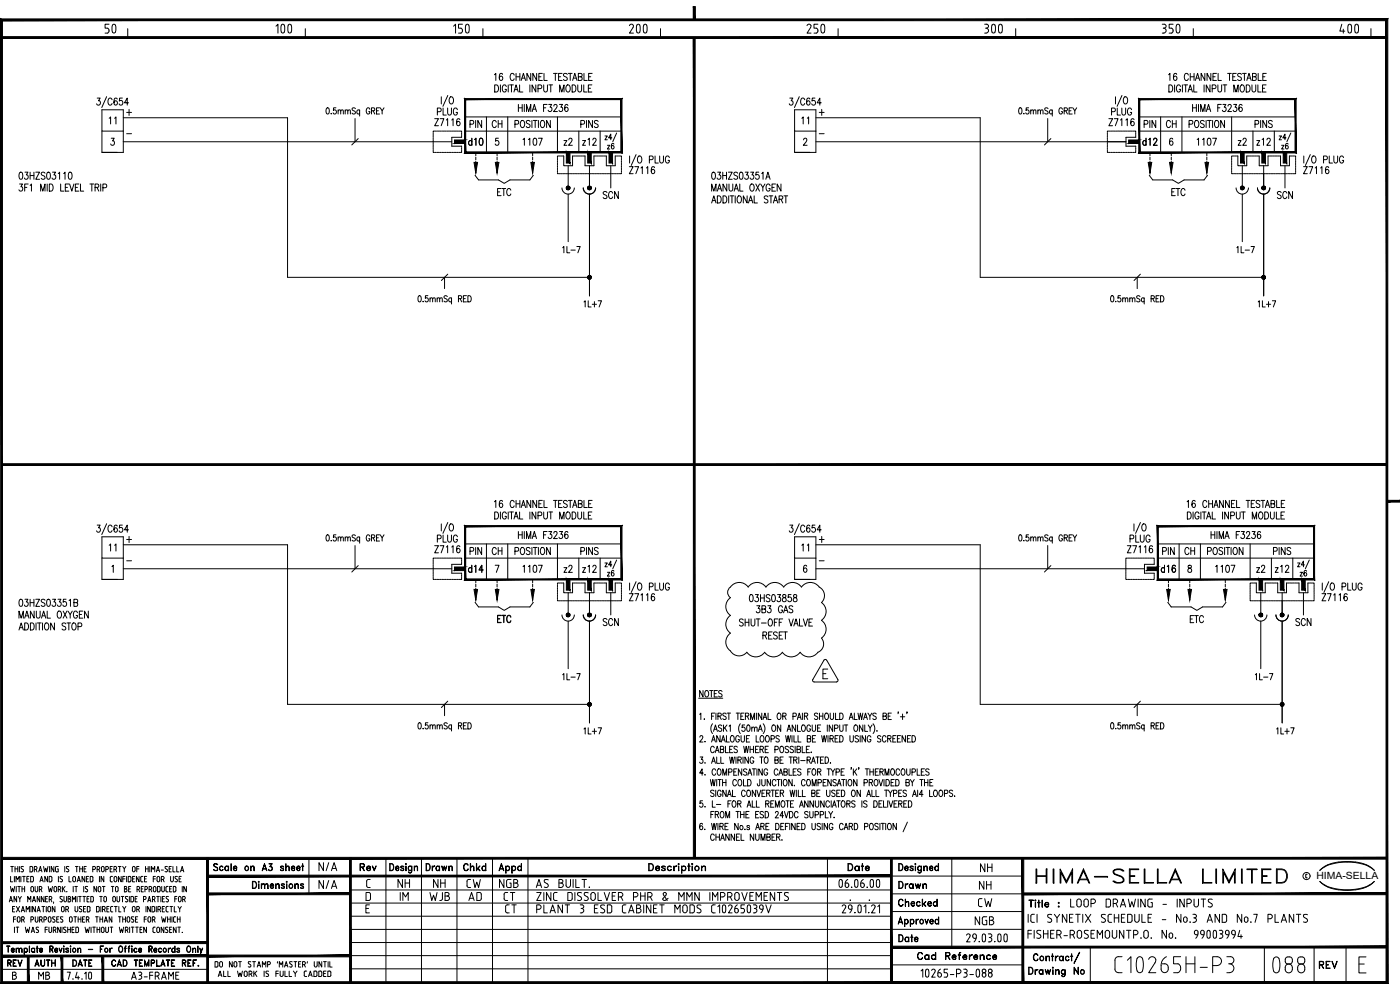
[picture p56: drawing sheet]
<svg xmlns="http://www.w3.org/2000/svg" width="420mm" height="297mm" viewBox="0 0 420 297" stroke-linecap="round" stroke-linejoin="round" font-family="sans-serif">
<defs><g id="words">
<g font-size="11.9">
<text x="26.5" y="13.4">50</text>
<text x="77.3" y="13.4">100</text>
<text x="132.6" y="13.4">150</text>
<text x="183.8" y="13.4">200</text>
<text x="239.2" y="13.4">250</text>
<text x="290.3" y="13.4">300</text>
<text x="345.7" y="13.4">350</text>
<text x="397.2" y="13.4">400</text>
</g>
<text font-size="7.9" x="310.1" y="266.3">HIMA-SELLA LIMITED</text>
<g font-size="5.7">
<text x="94.9" y="262.5">N/A</text>
<text x="293.5" y="262.8">NH</text>
<text x="94.9" y="267.8">N/A</text>
<text x="118.5" y="267.4">NH</text>
<text x="129.1" y="267.4">NH</text>
<text x="139.3" y="267.4">CW</text>
<text x="148.9" y="267.4">NGB</text>
<text x="293.2" y="268.1">NH</text>
<text x="151" y="275.2">CT</text>
<text x="292.8" y="273.4">CW</text>
<text x="320.3" y="273.4">LOOP DRAWING - INPUTS</text>
<text x="291.7" y="278.7">NGB</text>
</g>
<g font-size="5.3">
<text x="130.5" y="35.6">PLUG</text>
<text x="332.7" y="35.6">PLUG</text>
<text x="31.8" y="38.5">11</text>
<text x="129.5" y="38.8">Z7116</text>
<text x="146.8" y="39.5">CH</text>
<text x="332" y="38.8">Z7116</text>
<text x="349.2" y="39.5">CH</text>
<text x="139.7" y="44.8">d10</text>
<text x="155.9" y="44.8">1107</text>
<text x="168.3" y="44.8">z2</text>
<text x="173.9" y="44.8">z12</text>
<text x="342.2" y="44.8">d12</text>
<text x="358.4" y="44.8">1107</text>
<text x="370.8" y="44.8">z2</text>
<text x="376.4" y="44.8">z12</text>
<text x="188" y="53.3">Z7116</text>
<text x="390.2" y="53.3">Z7116</text>
<text x="148.5" y="60">ETC</text>
<text x="350.7" y="60">ETC</text>
<text x="180.3" y="60.7">SCN</text>
<text x="382.4" y="60.7">SCN</text>
<text x="31.8" y="166.5">11</text>
<text x="129.5" y="167.2">Z7116</text>
<text x="130.5" y="164">PLUG</text>
<text x="146.8" y="167.6">CH</text>
<text x="337.6" y="167.2">Z7116</text>
<text x="338.3" y="164">PLUG</text>
<text x="354.5" y="167.6">CH</text>
<text x="139.7" y="172.9">d14</text>
<text x="155.9" y="172.9">1107</text>
<text x="168.3" y="172.9">z2</text>
<text x="173.9" y="172.9">z12</text>
<text x="347.5" y="172.9">d16</text>
<text x="364.1" y="172.9">1107</text>
<text x="376.4" y="172.9">z2</text>
<text x="381.7" y="172.9">z12</text>
<text x="188" y="181.3">Z7116</text>
<text x="395.8" y="181.3">Z7116</text>
<text x="148.5" y="188">ETC</text>
<text x="180.3" y="189.1">SCN</text>
<text x="356.3" y="188">ETC</text>
<text x="388.1" y="189.1">SCN</text>
<text x="107.2" y="262.5">Rev</text>
<text x="127" y="262.5">Drawn</text>
<text x="138.3" y="262.5">Chkd</text>
<text x="253.6" y="262.5">Date</text>
<text x="268.8" y="267.8">Drawn</text>
<text x="119.2" y="271.3">IM</text>
<text x="128.1" y="271.3">WJB</text>
<text x="139.7" y="271.3">AD</text>
<text x="150.3" y="271.3">CT</text>
<text x="268.8" y="273">Checked</text>
<text x="268.8" y="283.6">Date</text>
<text x="274.5" y="289.3">Cad Reference</text>
<text x="395.1" y="291.7">REV</text>
<text x="10.6" y="294.9">MB</text>
<text x="38.5" y="294.9">A3-FRAME</text>
</g>
<g font-size="4.9">
<text x="244.8" y="36">+</text>
<text x="243.8" y="38.5" transform="rotate(-90 243.8 38.5)">11</text>
<text x="181.3" y="45.9">z6</text>
<text x="387.7" y="45.9" transform="rotate(-90 387.7 45.9)">z6</text>
<text x="167.9" y="76.9">1L-7</text>
<text x="370.4" y="76.9">1L-7</text>
<text x="243.8" y="166.5" transform="rotate(-90 243.8 166.5)">11</text>
<text x="244.8" y="164">+</text>
<text x="1.4" y="291">REV</text>
<text x="9.5" y="291">AUTH</text>
<text x="20.8" y="291">DATE</text>
</g>
<g font-size="4.4">
<text x="181.3" y="173.9">z6</text>
<text x="389.1" y="173.9">z6</text>
</g>
<text font-size="3" x="395.1" y="263.8">HIMA-SELLA</text>
<g font-size="2.6">
<text x="37" y="41.3">-</text>
<text x="244.8" y="41.3">-</text>
<text x="37" y="169.3">-</text>
<text x="244.8" y="169.3">-</text>
<text x="254.4" y="271.3">. .</text>
</g>
</g></defs>
<!-- layer: 00-DRG_FRAME -->
<g fill="none" stroke="#000" stroke-width=".3">
<path d="M3.2 260h.8M3.6 260v1.6M4.5 260v1.6M5.3 260v1.6M5.8 260v1.6M9 260l.8 .1-.2 1.5h-.6zM13.1 260l.3 1.6 .3-1.1 .4 1.1 .3-1.6M14.9 260v1.6M16.2 260v1.6l-.8-1.6v1.6M17 260l-.3 .3v1.1l.3 .2M17 260h.5M19.4 260v1.6"/>
<path d="M22.6 260h.8M23 260v1.6M23.9 260v1.6M24.7 260v1.6M25.9 260h-.7v1.6h.7M28.2 260l.5 .4-.5 .5M28.3 260h-.5v1.6M32.1 260l.5 .4-.5 .5M32.2 260h-.4v1.6M33.7 260h-.6v1.6h.6M35.5 260h.8M35.9 260v1.6"/>
<path d="M36.8 260l.5 .7v.9M37.8 260l-.5 .7M41.7 260h-.7v1.6M43.7 260v1.6M44.5 260v1.6M45 260v1.6M51.4 260h-.6v1.6h.6M51.9 260v1.6h.7M53 260v1.6h.7M64.3 259.2l.6-.1 .4 .3-.4-.2-.7 .2 .1 .4 .8 .4a.55 .55 0 0 1 .2 .6 .55 .55 0 0 1-.4 .4l-.8-.3 .4 .3 .8-.3-.1-.5-1-.6zM66.1 259.9l.5-.1 .2 .4v-.2a.57 .57 0 0 0-.9 .5 .57 .57 0 0 0 .9 .6l.1-.2a.66 .66 0 0 1-1 .1 .66 .66 0 0 1 .2-1.1zM67.7 259.9l.5-.1 .3 .3-.3-.2a.61 .61 0 0 0-.7 .6 .61 .61 0 0 0 .7 .7l.3-.3a.66 .66 0 0 1-1 .1 .66 .66 0 0 1 .2-1.1z"/>
<path d="M68.5 259.8l.1 1.4zM69.3 259.1l.1 2.1zM75.2 259.8l.1 1.4zM75.6 259.9h.6l.1 1.3-.2-1.2-.3-.1-.5 .3zM79.4 259.1l.7 2.1-.7-1.8-.7 1.8zM81.1 259.9a.65 .65 0 0 1 .7 .5 .65 .65 0 0 1-.5 .8 .65 .65 0 0 1-.8-.4h.1a.57 .57 0 0 0 .9 .3l.2-.4M81.6 259.2l-.9-.1h1l-.6 .9M81.6 259.1l-.6 .9 .5 .1 .2 .3M84.3 259.9v.4M84.9 259.9l.2 .2a.52 .52 0 0 0-.5-.3 .52 .52 0 0 0-.4 .3l.8 .6M85.7 259.1l.1 2.1zM86.1 259.9h.6l.1 1.3-.2-1.2-.3-.1-.5 .3z"/>
<path d="M90.5 259.8l.6 .1zM90.8 259.1l.1 2.1zM92.7 257.5v10.7M115.8 257.5v37.3M117 259.1a1.08 1.08 0 0 1 1.2 1.1 1.08 1.08 0 0 1-1.2 1zM117.1 259.2a.97 .97 0 0 1 1 1 .97 .97 0 0 1-1 .9zM120.4 259.9v.4M121 259.9l.2 .2-.4-.3-.6 .3 .9 .6M121.8 259.1l.1 .3zM121.8 259.2h.1M121.8 259.8l.1 1.4zM122.7 259.9l.5-.1 .3 .3-.3-.2a.6 .6 0 0 0-.6 .6 .6 .6 0 0 0 .6 .6l.3-.2a.66 .66 0 0 1-1 0 .66 .66 0 0 1 .2-1z"/>
<path d="M123.5 259.8v1.8l-.6 .4-.3-.4 .4 .3 .4-.3zM124.3 259.8l.1 1.4zM124.7 259.9h.5l.1 1.3-.1-1.2-.4-.1-.4 .3zM126.5 257.5v37.3M137.1 257.5v37.3M147.8 257.5v37.3M150.5 259.1l.7 2.1-.7-1.8-.7 1.8zM151.8 259.8v2.2zM153.6 259.8l.1 2.2zM153.9 259.9a.64 .64 0 0 1 .8 .3 .64 .64 0 0 1-.2 .8 .64 .64 0 0 1-.8-.1l.4 .2a.6 .6 0 0 0 .6-.6 .6 .6 0 0 0-.6-.6l-.4 .2zM155.6 259.9l.5-.1 .3 .3-.3-.2a.6 .6 0 0 0-.7 .6 .6 .6 0 0 0 .7 .6l.3-.2a.67 .67 0 0 1-1 .1 .67 .67 0 0 1 .2-1.1zM156.4 259.1l.1 2.1z"/>
<path d="M158.5 257.5v37.3M194.7 259.1h.7a1.15 1.15 0 0 1 .7 1.1 1.15 1.15 0 0 1-.7 1h-.7zM194.8 259.2a1.01 1.01 0 0 1 1.2 .7 1.01 1.01 0 0 1-.6 1.2h-.6zM198.8 259.9v.4M199.5 259.9l.2 .2-.4-.3-.8 .3 1.1 .6M202.2 259.8l.1 1.4zM203.5 259.2l.2-.1 .1 .2-.2 .1zM203.6 259.2h.1M203.6 259.8l.1 1.4zM204.5 259.8l.1 2.2zM206.4 259.8l.7 .1zM206.7 259.1l.1 2.1z"/>
<path d="M207.6 259.2l.2-.1 .1 .2-.2 .1zM207.7 259.2h.1M207.7 259.8l.1 1.4zM210.5 259.8l.1 1.4zM248.3 257.5v37.3M269.7 259.1a1.09 1.09 0 0 1 1.3 1.1 1.09 1.09 0 0 1-1.3 1zM269.8 259.2a.97 .97 0 0 1 1.1 1 .97 .97 0 0 1-1.1 .9zM273.3 259.9v.4M273.9 259.9l.2 .2-.4-.3-.6 .3 .9 .6M274.7 259.1l.1 .3zM274.7 259.2h.1M274.7 259.8l.1 1.4z"/>
<path d="M275.7 259.9l.4-.1 .4 .3-.4-.2a.6 .6 0 0 0-.6 .6 .6 .6 0 0 0 .6 .6l.4-.2a.67 .67 0 0 1-1.1 .1 .67 .67 0 0 1 .3-1.1zM276.5 259.8v1.8l-.7 .4-.3-.4 .6 .3 .4-.5zM277.2 259.8l.1 1.4zM277.6 259.9h.6l.1 1.3-.2-1.2-.3-.1-.5 .3zM280.8 259.9l.4-.1 .4 .3-.4-.2a.6 .6 0 0 0-.6 .6 .6 .6 0 0 0 .6 .6l.4-.2a.67 .67 0 0 1-1.1 .1 .67 .67 0 0 1 .3-1.1zM281.6 259.1l.1 2.1zM285.6 257.5v26.7M399.5 259.1l-1.8 .8-1.6 1.3 1.5-1.1 1.7-.8M399.5 259.1a18.8 18.8 0 0 1 9.6 0M409 259.1l1.8 .8 1.7 1.3a10.9 10.9 0 0 0-8.2-2.5l-2.5 .1-2.5 .5M2.8 270.6l.5-1.6 .4 1.6M2.9 270.2h.7"/>
<path d="M3.1 266l.4 1.6 .3-1.1 .3 1.1 .3-1.6M3.2 263v1.6h.6M3.8 272.7h.5M4 275.8h.7M4.3 263v1.6M4.3 278.2v1.6M4.4 272h-.6v1.6h.6M4.5 260.7h.8M4.7 275.1h-.7v1.6M4.8 264.6v-1.6l.5 .9 .5-.9v1.6M4.8 278.2h.8M4.9 266v1.6"/>
<path d="M4.9 272l1 1.6M5 269v1.6l-.8-1.6v1.6M5.2 278.2v1.6M5.3 266h.8M5.4 275.1l.6 .2v1.2a.41 .41 0 0 1-.5 .2 .41 .41 0 0 1-.3-.5zM5.5 269l.4 .7v.9M5.7 266v1.6M5.9 272l-1 1.6M6.3 263v1.6M6.4 273.6l.5-1.6 .5 1.6M6.4 269l-.5 .7M6.5 260.6l.4 .3a.43 .43 0 0 1 0 .6 .43 .43 0 0 1-.6 0"/>
<path d="M6.5 276l.7-.3-.1-.6h-.6v1.6M6.5 273.1h.7M6.6 266v1.6M6.6 266.7h.8M6.8 263h.8M7 276l.3 .7M7 260h-.6l.1 .6M7.2 263v1.6M7.4 266v1.6M7.6 278.2l.3 1.6 .4-1.1 .3 1.1 .3-1.6M7.9 273.6v-1.6l.4 .9 .5-.9v1.6M8.1 263.7h.5"/>
<path d="M8.3 270.6v-1.6l.5 .9 .4-.9v1.6M8.7 263h-.6v1.6h.6M9.3 276l.7-.3-.1-.6h-.6v1.6M9.3 272v1.6M9.4 279.8l.5-1.6 .5 1.6M9.5 266l.5 .2v1.2a.37 .37 0 0 1-.3 .2 .37 .37 0 0 1-.4-.2v-1zM9.5 279.4h.7M9.7 270.6l.5-1.6 .5 1.6M9.9 270.2h.6M10 263.3l-.2-.3h-.6v1.6l.6-.1 .2-.3M10 263.3v.9M10.3 260.9l.8-.3-.2-.6h-.6v1.6"/>
<path d="M10.5 266l.1 1.4a.37 .37 0 0 0 .3 .2 .37 .37 0 0 0 .4-.2v-1.4M10.6 275.1v1.4a.41 .41 0 0 0 .5 .2 .41 .41 0 0 0 .3-.5v-1.1M10.6 272v1.6l-.8-1.6v1.6M10.8 260.9l.3 .7M10.9 278.3v.4l.5 .4a.42 .42 0 0 1 .1 .6 .42 .42 0 0 1-.7 0M10.9 278.3h.7M11.1 273.6l.5-1.6 .5 1.6M11.3 273.1h.6M11.6 261.6l.5-1.6 .5 1.6M11.8 261.1h.6M11.8 266.9l.7-.2-.1-.7h-.6v1.6M11.9 276h.4"/>
<path d="M11.9 269v1.6l-.7-1.6v1.6M12 264.6l.5-1.6 .5 1.6M12.1 264.1h.7M12.3 275l.4 .5-.4 .5M12.3 275.1h-.4v1.6M12.3 266.9l.3 .7M12.4 276l.3 .7M12.6 272h.8M13 272v1.6M13.2 276l.7-.3-.1-.6h-.6v1.6M13.2 269v1.6l-.8-1.6v1.6M13.5 278.9h.7"/>
<path d="M13.7 269.7h.4M13.9 272v1.6M14.2 278.2h-.7v1.6M14.3 263v1.6l-.8-1.6v1.6M14.3 269h-.6v1.6h.6M14.4 273.1v.3a.41 .41 0 0 0 .5 .2 .41 .41 0 0 0 .3-.5M14.4 272.4v-.2a.41 .41 0 0 1 .5-.2 .41 .41 0 0 1 .3 .4M14.4 272.4v.7M14.5 266l.3 1.6 .3-1.1 .3 1.1 .3-1.6M14.7 275.1l.5 .2v1.2a.41 .41 0 0 1-.4 .2 .41 .41 0 0 1-.3-.5zM14.7 278.2v1.4a.41 .41 0 0 0 .5 .2 .41 .41 0 0 0 .3-.4v-1.2M14.8 269.9l.7-.3-.1-.6h-.6v1.6"/>
<path d="M15.2 272.4v.7M15.2 269.9l.4 .7M15.6 263.3l-.2-.3h-.6v1.6l.6-.1 .2-.3M15.6 263.3v.9M16 279.1h.4M16.1 270.6l-.1 .4M16.4 278.2l.4 .4-.4 .5M16.4 278.2h-.4v1.6M16.4 266l.5 .2v1.2a.37 .37 0 0 1-.3 .2 .37 .37 0 0 1-.3-.2l-.1-1zM16.5 272v1.6l-.8-1.6v1.6M16.5 279.1l.3 .7M16.5 275.1h-.4l-.3 .2v.3l.6 .4a.43 .43 0 0 1 0 .6 .43 .43 0 0 1-.6 0"/>
<path d="M17 275.8h.5M17.2 260.7h.3v.9h-.5M17.5 266.9l.7-.2-.1-.7h-.6v1.6M17.5 263v1.6M17.7 275.1h-.7v1.6h.7M17.9 266.9l.4 .7M18 264.5l.4 .1M18.1 278.2v1.6l-.8-1.6v1.6M18.4 273.1l.1 .3a.41 .41 0 0 0 .5 .2 .41 .41 0 0 0 .3-.5M18.5 273.1v-.9a.41 .41 0 0 1 .5-.2 .41 .41 0 0 1 .3 .4v.7M18.6 278.2v1.6M18.7 269h-.4l-.3 .2 .1 .3 .5 .4a.42 .42 0 0 1 0 .6 .42 .42 0 0 1-.6 0"/>
<path d="M18.7 276a.42 .42 0 0 1 .1 .6 .42 .42 0 0 1-.7 0M18.7 266v1.6M18.8 263l-.5-.1-.3 .3 .1 .3 .6 .6-.3 .5M18.9 275.1h-.5l-.2 .2v.3l.5 .4M19 266.6l.5 1M19.2 269v1.4a.37 .37 0 0 0 .4 .2 .37 .37 0 0 0 .3-.2l.1-1.4M19.3 278.8l.4 .3a.43 .43 0 0 1 0 .6 .43 .43 0 0 1-.6 0M19.5 266l-.8 .9M19.7 272.9l.8-.3-.1-.6h-.7v1.6M19.8 278.3h-.7l.1 .5M20.1 267.5h.1M20.1 260.6l.4 .3a.42 .42 0 0 1 .1 .6 .42 .42 0 0 1-.7 0"/>
<path d="M20.2 272.9l.4 .7M20.3 278.2v1.6M20.3 278.9h.8M20.4 269l.7 .1v.4l-.3 .2 .4 .4-.4 .5h-.4zM20.4 269.7h.4M20.7 260h-.7l.1 .6M20.7 263v1.6h.7M21 275.1l.6 .2v1.2a.41 .41 0 0 1-.5 .2 .41 .41 0 0 1-.3-.5zM21.1 278.2v1.6M21.6 278.9h.5M21.7 270.6v-1.6l.5 .9 .5-.9v1.6M21.8 264.1l.1 .3a.41 .41 0 0 0 .5 .2 .41 .41 0 0 0 .3-.5"/>
<path d="M21.8 264.1l.1-.9a.41 .41 0 0 1 .5-.2 .41 .41 0 0 1 .3 .4v.7M22 266v1.6M22.2 275.1h.8M22.3 278.2h-.7v1.6h.7M22.4 266h.8M22.5 273.1l.1 .3a.41 .41 0 0 0 .5 .2 .41 .41 0 0 0 .2-.5M22.5 272v1.1M22.6 275.1v1.6M22.8 266v1.6M23.1 269v1.6M23.2 264.6l.4-1.6 .5 1.6M23.3 264.1h.7"/>
<path d="M23.3 272v1.1M23.5 275.1v1.6M23.5 275.8h.8M23.6 279.4l-.2 .4h-.6v-1.6l.7 .2 .1 1M23.6 269h.8M23.9 272v.5l.5 .4a.43 .43 0 0 1 .1 .6 .43 .43 0 0 1-.7 0M23.9 272h.7M23.9 260.7h.8M24 269v1.6M24.3 275.1v1.6M24.8 275.8h.5M24.9 269h.8"/>
<path d="M25.1 272.7h.4M25.1 266v1.6M25.2 260.7h.5M25.3 269v1.6M25.4 275.1h-.6v1.6h.6M25.4 263v1.6l-.8-1.6v1.6M25.5 278.2l.4 1.6 .3-1.1 .3 1.1 .3-1.6M25.6 267.5l.4 .1M25.7 272h-.6v1.6h.6M25.9 276l.8-.3-.2-.6h-.6v1.6M25.9 263.7h.5M26.1 269.7h.5"/>
<path d="M26.3 266h-.4l-.3 .2v.3l.7 .6-.3 .5M26.4 276l.3 .7M26.6 263h-.7v1.6h.7M26.7 273.6l.3-.4v-1.1l-.8-.1v1.6h.5M26.8 269h-.7v1.6h.7M27.3 278.2v1.6M27.8 278.2h.8M27.8 260.9h.5M27.9 263.3l-.2-.3h-.6v1.6l.7-.2 .1-1.1M28 269.3l-.1-.3h-.7v1.6h.7l.1-.4M28 269.3v.9M28.2 278.2v1.6"/>
<path d="M28.7 275.1h.8M29 266v1.6l-.8-1.6v1.6M29.1 275.1v1.6M29.1 278.2v1.6M29.1 278.9h.8M29.1 260.9l.8-.3-.2-.6h-.6v1.6M29.5 273.6l.3-.4-.1-1.1-.7-.1v1.6h.5M29.6 260.9l.4 .7M29.7 266l.5 .2v1.2a.37 .37 0 0 1-.3 .2 .37 .37 0 0 1-.4-.2v-1zM29.8 263v1.6M29.9 269h.8M29.9 278.2v1.6"/>
<path d="M30 275.1v1.6M30 275.8h.8M30.3 272v1.6M30.3 269v1.6M30.4 261.1l.1 .3a.41 .41 0 0 0 .5 .2 .41 .41 0 0 0 .3-.5M30.5 261.1v-.9a.41 .41 0 0 1 .5-.2 .41 .41 0 0 1 .3 .4v.7M30.6 278.2l.6 .2v1.2a.41 .41 0 0 1-.5 .2 .41 .41 0 0 1-.3-.4zM30.7 266h.8M30.8 272.9h.4M30.8 275.1v1.6M31.1 266v1.6M31.2 263v1.6l-.9-1.6v1.6"/>
<path d="M31.2 269.4v-.2a.37 .37 0 0 1 .3-.2 .37 .37 0 0 1 .4 .2v1.2a.37 .37 0 0 1-.4 .2 .37 .37 0 0 1-.3-.2v-.3M31.2 272l.4 .4-.4 .5M31.2 272h-.4v1.6M31.2 269.4v.8M31.3 272.9l.3 .7M31.3 276.7l.5-1.6 .5 1.6M31.5 276.3h.6M31.7 278.2l.1 1.4a.41 .41 0 0 0 .4 .2 .41 .41 0 0 0 .3-.4l.1-1.2M31.8 260.9h.4M32.1 272.7h.5M32.7 272h-.6v1.6h.6M33 278.2h.8"/>
<path d="M33.1 260.7h.4M33.1 263.3v1.1l.7 .2M33.2 273.2l.3 .4M33.2 272.3v.9M33.4 266h.8M33.4 278.2v1.6M33.5 273.6h.4M33.6 275.1v1.6l-.8-1.6v1.6M33.8 263h-.6l-.1 .3M33.8 266v1.6M33.9 272h-.5l-.2 .3M34 269l.6 .2v1.2a.37 .37 0 0 1-.4 .2 .37 .37 0 0 1-.3-.2l-.1-1z"/>
<path d="M34.2 260.9l.8-.3-.2-.6h-.6v1.6M34.2 264.1l.1 .3a.41 .41 0 0 0 .5 .2 .41 .41 0 0 0 .3-.5M34.2 264.1l.1-.9a.41 .41 0 0 1 .5-.2 .41 .41 0 0 1 .3 .4v.7M34.4 272h.8M34.7 260.9l.3 .7M34.8 272v1.6M35.1 269l.1 1.4a.37 .37 0 0 0 .3 .2 .37 .37 0 0 0 .3-.2l.1-1.4M35.4 266.4v-.2a.37 .37 0 0 0-.4-.2 .37 .37 0 0 0-.3 .2v1.2a.37 .37 0 0 0 .3 .2 .37 .37 0 0 0 .4-.2v-.3M35.5 266.4v.8M35.5 275.1h.8M35.7 272v1.6h.6M35.8 278.2l.3 1.6 .4-1.1 .3 1.1 .3-1.6"/>
<path d="M35.9 275.1v1.6M36.4 263v1.6l-.8-1.6v1.6M36.4 269h.8M36.8 269v1.6M36.8 272l.5 .7v.9M36.8 275.1v1.6M36.8 275.8h.9M36.9 263.7h.6M37.3 266l.7 .1v.4l-.3 .2 .4 .4-.4 .5h-.4zM37.3 266.7h.4M37.5 263h-.6v1.6M37.6 279.1l.8-.2-.2-.7h-.6v1.6"/>
<path d="M37.7 275.1v1.6M37.8 272l-.5 .7M38 263v1.6M38.1 279.1l.3 .7M38.3 275.1l.6 .2v1.2a.41 .41 0 0 1-.5 .2 .41 .41 0 0 1-.3-.5zM38.3 269h-.4l-.3 .2 .1 .3 .5 .4a.42 .42 0 0 1 0 .6 .42 .42 0 0 1-.6 0M38.6 266.7h.5M38.8 269v1.6M38.9 278.2v1.6M39.2 266h-.6v1.6h.6M39.3 263.3l-.2-.3h-.6v1.6l.7-.2 .1-1.1M39.3 269l.7 .1-.1 1.5h-.6z"/>
<path d="M39.4 278.2h.8M39.7 273.1l.1 .3a.41 .41 0 0 0 .4 .2 .41 .41 0 0 0 .3-.5M39.7 272.4l.1-.2a.41 .41 0 0 1 .4-.2 .41 .41 0 0 1 .3 .4M39.7 261.1l.1 .3a.41 .41 0 0 0 .5 .2 .41 .41 0 0 0 .3-.5M39.7 272.4v.7M39.8 261.1v-.9a.41 .41 0 0 1 .5-.2 .41 .41 0 0 1 .3 .4v.7M39.8 263.7h.5M39.8 278.2v1.6M40.2 275.1h-.5l-.3 .2 .1 .3 .5 .4a.42 .42 0 0 1 .1 .6 .42 .42 0 0 1-.7 0M40.4 263h-.6v1.6h.6M40.6 272.4v.7M40.6 269.7h.4"/>
<path d="M40.7 275.8h.4M40.7 278.2h.8M41 272.9l.8-.3-.2-.6h-.6v1.6M41 260.7h.7M41.1 278.2v1.6M41.1 266.9h.4l.4 .7M41.2 269h-.6v1.6h.6M41.3 275.1h-.6v1.6h.6M41.5 266l.4 .4-.4 .5M41.5 266h-.4v1.6M41.5 272.9l.3 .7M41.7 263v1.6l-.8-1.6v1.6"/>
<path d="M42 278.9h.5M42.2 263.3l.1 1.1 .6 .2M42.4 266.7h.5M42.7 278.2h-.7v1.6h.7M42.9 263h-.5l-.2 .3M43 266h-.6v1.6h.6M43.1 269.9l.7-.3-.1-.6h-.6v1.6M43.3 275.8h.6M43.4 263.7h.5M43.5 266.9l.7-.2-.1-.7h-.6v1.6M43.7 260.7h.8M43.8 272v1.6"/>
<path d="M43.9 275.1h-.6v1.6M44 278.2v1.6l-.9-1.6v1.6M44 263h-.6v1.6h.6M44.3 270.6l.5-1.6 .5 1.6M44.5 270.2h.6M44.6 275.1l.6 .2v1.2a.41 .41 0 0 1-.5 .2 .41 .41 0 0 1-.3-.5zM44.7 266.9l.8-.2-.2-.7h-.6v1.6M45.1 272v1.6l-.8-1.6v1.6M45.2 266.9l.4 .7M45.4 261.6v-1.6l.6 .9 .4-.9v1.6M45.7 276l.8-.3-.2-.6h-.6v1.6M45.8 269.9l.7-.3-.2-.6h-.5v1.6"/>
<path d="M45.9 279.4l.2 .4h.5M46 263.7h.7M46.1 273.6l.3-.4v-1.1l-.8-.1v1.6h.5M46.2 276l.3 .7M46.2 266l.5 .2v1.2a.37 .37 0 0 1-.3 .2 .37 .37 0 0 1-.3-.2l-.1-1zM46.2 269.9l.3 .7M46.6 278.2l-.6 .2-.1 1M46.7 263h-.7v1.6M46.9 272v1.6M46.9 261.6l.5-1.6 .5 1.6M47 269h.8M47.1 261.1h.6"/>
<path d="M47.1 264.1l.1 .3a.41 .41 0 0 0 .5 .2 .41 .41 0 0 0 .2-.5M47.1 264.1l.1-.9a.41 .41 0 0 1 .5-.2 .41 .41 0 0 1 .2 .4v.7M47.3 278.2l.5 .2v1.2a.41 .41 0 0 1-.5 .2 .41 .41 0 0 1-.2-.4zM47.4 272.9l.8-.3-.2-.6h-.6v1.6M47.4 269v1.6M47.9 272.9l.3 .7M48 266.3l-.1-.3h-.6v1.6l.6-.1 .1-.3M48.1 266.3v.9M48.3 269v1.6M48.4 261.1h.6M48.4 263.9l.8-.3-.1-.6h-.7v1.6M48.5 275.1l.3 1.6 .3-1.1 .4 1.1 .3-1.6"/>
<path d="M48.5 266l.1 1.4a.37 .37 0 0 0 .3 .2 .37 .37 0 0 0 .4-.2v-1.4M48.7 272.7h.5M48.7 269.7h.5M48.9 263.9l.4 .7M49.2 278.2v1.6l-.8-1.6v1.6M49.4 272h-.7v1.6h.7M49.4 269h-.7v1.6h.7M49.5 261.5l.4 .1M49.7 260.6l.6 .5-.4 .5M50 269.6l.4 .3a.42 .42 0 0 1 .1 .6 .42 .42 0 0 1-.7 0M50.2 272l-.3 .1-.1 1.1 .4 .4M50.2 272h.3"/>
<path d="M50.2 273.6h.3M50.2 279.1a.42 .42 0 0 1 .1 .6 .42 .42 0 0 1-.6 0M50.2 260h-.6l.1 .6M50.3 275.1v1.6M50.3 275.8h.8M50.4 278.3l-.4-.1-.3 .2v.3l.5 .4M50.4 266h-.4l-.2 .3v1.1l.6 .2M50.6 269h-.7l.1 .6M50.8 260.7h.4M50.9 266.7h.5M50.9 278.9h.5M51 272h.8"/>
<path d="M51.1 275.1v1.6M51.2 264.1l.1 .3a.41 .41 0 0 0 .4 .2 .41 .41 0 0 0 .3-.5M51.2 263v1.1M51.4 272v1.6M51.5 266h-.6v1.6h.6M51.5 278.2h-.6v1.6h.6M51.6 275.1v1.6M52 263v1.1M52.3 272v1.6h.6M52.4 275l-.3 .2v1.1l.3 .4M52.4 276.7h.3M52.4 275.1h.3"/>
<path d="M52.5 269.7h.6M52.5 264.5l.4 .1M52.8 266.3l-.2-.3h-.6v1.6l.6-.1 .2-.3M52.8 266.3v.9M52.9 278.2v1.6l-.9-1.6v1.6M53.1 269h-.6v1.6M53.2 263l-.4-.1-.3 .3 .1 .3 .6 .6-.3 .5M53.2 275.1v1.6M53.2 275.8h.8M53.3 278.2h.9M53.4 272l.5 .7v.9M53.7 278.2v1.6"/>
<path d="M53.7 263.7h.5M53.7 269l.6 .2v1.2a.37 .37 0 0 1-.4 .2 .37 .37 0 0 1-.3-.2v-1zM54 275.1v1.6M54.2 261.6l.5-1.6 .5 1.6M54.3 261.1h.7M54.4 263h-.7v1.6h.7M54.4 272l-.5 .7M54.7 279.8h.1M54.7 266v1.6M54.8 269.9l.8-.3-.2-.6h-.6v1.6M55.3 269.9l.3 .7M55.9 266v1.6l-.7-1.6v1.6"/>
<path d="M70.1 260.4h.9l-.1-.4a.57 .57 0 0 0-.8 .5 .57 .57 0 0 0 .8 .6l.2-.2a.62 .62 0 0 1-.9 .1 .62 .62 0 0 1-.1-.9 .62 .62 0 0 1 .9-.1l.1 .5h-1M75.8 264.4a1.09 1.09 0 0 1 1.2 1.1 1.09 1.09 0 0 1-1.2 1.1zM75.9 264.5a.97 .97 0 0 1 1.1 1 .97 .97 0 0 1-1.1 1zM77.6 264.4l.1 .3zM77.6 264.5h.1M77.6 265.1l.1 1.5zM78.4 265.1l.1 1.5zM78.8 265.2h.6l.1 1.4-.2-1.2-.3-.2-.5 .4zM78.8 260.7h1.1M79 260.7h.8M79.7 265.2h.6l.2 1.4-.2-1.2-.4-.2-.4 .4zM80.6 260.9l.3 .3"/>
<path d="M81.2 265.8h.8l-.1-.4a.56 .56 0 0 0-.8 .5 .56 .56 0 0 0 .8 .5l.2-.1a.62 .62 0 0 1-.8 0 .62 .62 0 0 1-.1-.8 .62 .62 0 0 1 .8-.1l.1 .5h-.9M81.3 260l.4 .5-.4 .7M82.7 265.1l.1 1.5zM83.1 265.2h.6l.1 1.4-.2-1.2-.3-.2-.5 .4zM84.2 261.1h.8M84.2 260.2l.9 .6-.3 .4h-.6v-.3l.1 .3M84.2 260h.8M84.5 266.4h.8M84.5 265.6l.8 .4 .1 .3a.52 .52 0 0 1-.5 .3 .52 .52 0 0 1-.5-.3l.2 .2M84.5 265.4h.8M84.6 265.2v.4M84.9 260.7v.5"/>
<path d="M85.2 265.2l.2 .3a.52 .52 0 0 0-.5-.4 .52 .52 0 0 0-.5 .4l.9 .6M85.2 266v.5M86 264.4l.1 .3h-.2zM86 264.5h.1M86 265.1l.1 1.5zM87.5 260.4h.9l-.1-.4a.57 .57 0 0 0-.8 .5 .57 .57 0 0 0 .8 .6l.2-.2a.62 .62 0 0 1-.9 .1 .62 .62 0 0 1-.1-.9 .62 .62 0 0 1 .9-.1l.1 .5h-1M88.5 265.1l.1 1.5zM88.8 265.2h.7v1.4l-.1-1.2-.4-.2-.4 .4zM89.1 260.4h.9l-.1-.4a.57 .57 0 0 0-.8 .5 .57 .57 0 0 0 .8 .6l.2-.2a.62 .62 0 0 1-.9 .1 .62 .62 0 0 1-.1-.9 .62 .62 0 0 1 .9-.1l.1 .5h-1M90.3 266.4h.7M90.3 265.6l.7 .4 .1 .3a.51 .51 0 0 1-.5 .3 .51 .51 0 0 1-.4-.3l.1 .2M90.3 265.4h.7"/>
<path d="M90.3 265.2v.4M91 265.2l.1 .3a.51 .51 0 0 0-.5-.4 .51 .51 0 0 0-.4 .4l.8 .6M91 266v.5M105.2 267h162.3M105.2 271h162.3M105.2 274.9h162.3M105.2 278.9h162.3M118.8 260.4h.8l-.2-.5a.58 .58 0 0 0-.6 .7 .58 .58 0 0 0 .7 .5l.1-.3-.1 .3a.62 .62 0 0 1-.8-.6 .62 .62 0 0 1 .9-.5l.1 .5h-.9M120.3 260h.8M120.3 260.2l.8 .4 .1 .3-.4 .3-.6-.3M121 260.6v.5M149.9 260.7h1.1"/>
<path d="M150 260.6h.9M151.8 260.1a.63 .63 0 0 1 1 0 .63 .63 0 0 1 0 .9 .63 .63 0 0 1-1-.1l.4 .2a.61 .61 0 0 0 .7-.6 .61 .61 0 0 0-.7-.6zM196.8 260.4h1l-.1-.4a.58 .58 0 0 0-.8 .1 .58 .58 0 0 0 .1 .9 .58 .58 0 0 0 .8-.2l.2 .1a.67 .67 0 0 1-1.1 .2 .67 .67 0 0 1 0-1 .67 .67 0 0 1 1.1 .1v.3h-1.2M198.6 261.1h1M198.6 260.2l1.1 .6-.4 .4-.8-.3 .3 .2M198.6 260h1M199.5 260.6v.5M200.4 260.1l.7-.3 .3 .4a.56 .56 0 0 0-.8-.1 .56 .56 0 0 0 0 .9 .56 .56 0 0 0 .8-.2l.1 .1a.69 .69 0 0 1-1 .2 .69 .69 0 0 1-.1-1zM202.4 260.1l.7-.3-.8 .6zM204.6 260.1a.69 .69 0 0 1 1-.1 .69 .69 0 0 1 0 1 .69 .69 0 0 1-1-.1l.4 .2a.61 .61 0 0 0 .8-.6 .61 .61 0 0 0-.8-.6zM210.6 260.2l.5-.4 .5 .1 .2 1.3-.3-1.2-.4-.1zM267.5 262.9h39.5"/>
<path d="M267.5 268.2h39.5M267.5 273.5h39.5M267.5 278.8h39.5M269.7 276.7h1.1M269.8 276.6h.9M270.2 275.1l.7 2.1-.7-1.8-.6 1.8zM271.5 275.8v2.1zM271.6 260.4h.9l-.3-.5a.59 .59 0 0 0-.6 .7 .59 .59 0 0 0 .8 .5l.2-.2a.61 .61 0 0 1-.9 .1 .61 .61 0 0 1-.1-.9 .61 .61 0 0 1 .9-.1l.1 .5h-1M271.7 275.9a.65 .65 0 0 1 .9 .6 .65 .65 0 0 1-.9 .6l-.2-.2 .4 .2a.61 .61 0 0 0 .6-.6 .61 .61 0 0 0-.6-.6l-.4 .2zM273.2 275.8l.1 2.1zM273.2 261.1h.8M273.2 260.2l.9 .6-.4 .4-.6-.3 .2 .2"/>
<path d="M273.2 260h.8M273.4 275.9a.65 .65 0 0 1 .9 .6 .65 .65 0 0 1-.9 .6l-.1-.2 .3 .2a.61 .61 0 0 0 .6-.6 .61 .61 0 0 0-.6-.6l-.3 .2zM273.9 260.6v.5M274.9 275.8l.1 1.4zM275.3 275.9l.4-.1-.7 .6zM277.6 275.8l.5 1.2 .5-1.2-.5 1.4zM279 260.4h.9l-.3-.5a.58 .58 0 0 0-.6 .7 .58 .58 0 0 0 .8 .5l.2-.2a.61 .61 0 0 1-.9 .1 .61 .61 0 0 1-.1-.9 .61 .61 0 0 1 .9-.1l.1 .5h-1M279.1 276.4h.9l-.1-.4a.56 .56 0 0 0-.8 .5 .56 .56 0 0 0 .8 .5l.2-.1a.61 .61 0 0 1-.9 .1 .61 .61 0 0 1 0-.9 .61 .61 0 0 1 .8-.1l.1 .5h-1M280.9 275.9l.4-.1 .3 .3-.3-.2a.61 .61 0 0 0-.6 .6 .61 .61 0 0 0 .6 .6l.3-.2a.66 .66 0 0 1-1 0 .66 .66 0 0 1 .3-1zM281.6 275.1l.1 2.1zM308.8 270.1h1.3zM309.4 270.1v2.1l.1-2.1"/>
<path d="M310.6 270.1l.3 .1-.2 .1zM310.7 270.1h.1M310.7 270.7l.1 1.5zM311.4 270.7l.7 .2zM311.7 270.1l.1 2.1zM312.7 270.1l.1 2.1zM313.6 271.4h1v-.2a.56 .56 0 0 0-.8-.2 .56 .56 0 0 0 0 .9 .56 .56 0 0 0 .8-.1 .65 .65 0 0 1-1 .1 .65 .65 0 0 1 .2-1h.8l.1 .6h-1.1M317.6 270.9l.2-.2 .1 .3-.2 .1zM317.6 272l.2-.1 .1 .2zM317.7 270.9h.1M317.7 272h.1M392.3 262.3l-.4 .1v.7l.4 .3"/>
<path d="M399.3 266.3l-1.7-.7-1.5-1.1a8.6 8.6 0 0 0 5.7 2.5 14.8 14.8 0 0 0 8.6-1l2.1-1.5a10.9 10.9 0 0 1-8.2 2.5l-2.5-.2-2.5-.5M.5 290.8h61.8M1.9 283.8l1.1 .1zM2.4 283.9v1.8l.1-1.8M3.4 285h.8l-.1-.4a.51 .51 0 0 0-.7 .5 .51 .51 0 0 0 .7 .5l.2-.1a.55 .55 0 0 1-.8 0 .55 .55 0 0 1 0-.7 .55 .55 0 0 1 .7-.2l.1 .5h-.9M4.4 291.7h-.6v2.1h.6a.59 .59 0 0 0 .5-.6 .59 .59 0 0 0-.6-.6M4.8 284.5l.1 1.2zM5.1 284.6h.6l.1 1.1-.2-1.1h-.3l-.4 .2zM6 284.6h.5l.1 1.1-.1-1.1h-.3l-.4 .2zM7.2 284.5l.1 1.9zM7.5 284.6a.56 .56 0 0 1 .8 .5 .56 .56 0 0 1-1 .4l.3 .2a.55 .55 0 0 0 .6-.6 .55 .55 0 0 0-.6-.5l-.3 .1zM8.8 283.8l.1 1.9z"/>
<path d="M9.7 284.6l.3-.1 .4 .2-.4-.1a.55 .55 0 0 0-.5 .5 .55 .55 0 0 0 .5 .6l.4-.2a.59 .59 0 0 1-1 0 .59 .59 0 0 1 .3-.9zM10.4 284.5v1.2zM10.9 284.5l.5 .1zM11.1 283.8l.1 1.9zM11.9 285h.8l-.1-.4a.51 .51 0 0 0-.7 .5 .51 .51 0 0 0 .7 .5l.2-.1a.55 .55 0 0 1-.8 0 .55 .55 0 0 1-.1-.8 .55 .55 0 0 1 .8-.1l.1 .5h-.9M15 284.7l.8-.1v-.6l-.8-.1-.1 1.8v-1.9l.9 .1v.8l-.8 .1M15.4 284.8l.5 .9-.4-.9M16.5 285h.8l-.1-.4a.51 .51 0 0 0-.7 .5 .51 .51 0 0 0 .7 .5l.1-.2-.1 .3a.57 .57 0 0 1-.8-.6 .57 .57 0 0 1 .9-.5v.5h-.8M17.7 284.5l.5 1.1 .4-1.1-.4 1.2zM19.1 283.8l.1 .3zM19.1 283.9h.1M19.1 284.5l.1 1.2z"/>
<path d="M19.8 284.8l.8 .6-.3 .3-.6-.2 .2 .2M19.8 284.6h.7M19.9 284.6v.3M20.2 291.7h.9l-.6 2.1M20.4 284.6l.2 .1-.3-.2-.6 .2 .8 .6M20.4 285.2v.5M21.1 283.9l.2 .1-.2 .1zM21.1 283.9h.1M21.1 284.5l.1 1.2zM23.1 291.7l-.5 1.6h1.2M23.3 284.5l.1 1.2zM23.5 292.9v.9"/>
<path d="M23.6 284.6h.6l.1 1.1-.2-1.1h-.3l-.4 .2zM25.4 292.1l.4-.4v2.1M26.5 284.8l1.3 .1zM26.7 291.9v1.7M27.4 291.9v1.7l-.4 .2-.3-.2M30.1 283.8h.9l-.9 .1v1.8zM30.1 284.7h.5l-.5 .1M33 284.5v1.2zM33.3 284.6l.4-.1-.7 .5zM33.7 288.3l.6-.3 .4 .5a.59 .59 0 0 0-.7-.4 .59 .59 0 0 0-.4 .6v.5a.59 .59 0 0 0 .3 .6 .59 .59 0 0 0 .6-.1l.2-.2a.63 .63 0 0 1-.7 .4 .63 .63 0 0 1-.5-.7zM35.3 289.5h1M35.4 289.4h.8"/>
<path d="M35.8 288l.7 1.9-.7-1.6-.6 1.6zM35.9 283.9l.1-.1a.96 .96 0 0 1 .9 1 .96 .96 0 0 1-.9 .9 1.21 1.21 0 0 1-.1-1.8zM35.9 284l.2-.1a.91 .91 0 0 1 .7 .9 .91 .91 0 0 1-.7 .9l-.4-.7zM37 288a.98 .98 0 0 1 1.1 1 .98 .98 0 0 1-1.1 .9zM37 288.1a.88 .88 0 0 1 1.1 .9 .88 .88 0 0 1-1.1 .8zM37.3 284.5l.5 .1zM37.7 283.9l-.2 1.8v-1.5l.4-.4-.3 .2M38.4 284.5l.5 .1zM38.8 283.9l-.2 1.8v-1.5l.4-.4-.3 .2M39.5 283.8l.1 .3zM39.5 283.9h.1M39.5 284.5l.1 1.2z"/>
<path d="M40.3 288l1 .1zM40.4 284.6l.4-.1 .2 .3-.1-.2a.51 .51 0 0 0-.7 .5 .51 .51 0 0 0 .7 .5l.2-.1a.59 .59 0 0 1-.9 0 .59 .59 0 0 1 .2-.9zM40.7 288.1v1.8l.1-1.8M41.7 285h.7v-.4a.51 .51 0 0 0-.8 .5 .51 .51 0 0 0 .8 .5v-.2v.3a.57 .57 0 0 1-.8-.6 .57 .57 0 0 1 .8-.5l.1 .5h-.8M41.9 289.8v-1.7l.9-.1h-1v1.9M43.4 288l.6 1.7 .7-1.7v1.9l-.1-1.4-.6 1.4-.5-1.4-.1 1.4zM44.7 284.7l.8-.1v-.6l-.8-.1v1.8v-1.9l.9 .2-.1 .7-.8 .1M45.1 284.8l.6 .9-.5-.9M45.4 288.9l.8-.1v-.6l-.8-.1v1.8v-1.9l.9 .2-.1 .7-.8 .1M46.2 285h.8l-.1-.4a.51 .51 0 0 0-.7 .5 .51 .51 0 0 0 .7 .5l.1-.2-.1 .3a.57 .57 0 0 1-.8-.6 .57 .57 0 0 1 .9-.5l.1 .5h-.9M47 288l.1 1.8 .9 .1h-1zM47.8 284.6l.4-.1 .2 .3-.1-.2a.51 .51 0 0 0-.7 .5 .51 .51 0 0 0 .7 .5l.1-.2-.1 .3a.62 .62 0 0 1-.7-.4 .62 .62 0 0 1 .2-.7z"/>
<path d="M48.9 288l.7 1.9-.7-1.6-.7 1.6zM49.9 288l1 .1zM50.4 288.1v1.8v-1.8M50.5 284.5l.1 1.2zM50.8 284.6l.4-.1-.6 .5zM51.5 289.8v-1.7l.9-.1h-1v1.9M51.8 284.6l.3-.1 .4 .2-.4-.1a.55 .55 0 0 0-.5 .5 .55 .55 0 0 0 .5 .6l.4-.2a.59 .59 0 0 1-1 0 .59 .59 0 0 1 .3-.9zM52.5 283.8v1.9zM53.1 285.6h.7M53.1 284.8l.8 .6-.3 .3-.5-.2 .1 .2M53.1 284.6h.7M53.2 284.6v.3"/>
<path d="M53.8 284.6l.1 .1-.3-.2-.5 .2 .7 .6M53.8 285.2v.5M54.8 288.9l.8-.1v-.6l-.8-.1-.1 1.8v-1.9l1 .2-.1 .7-.8 .1M56.3 283.9l.2-.1a.96 .96 0 0 1 .8 1 .96 .96 0 0 1-.8 .9 1.21 1.21 0 0 1-.2-1.8zM56.3 284l.3-.1a.91 .91 0 0 1 .6 .9 .91 .91 0 0 1-.6 .9l-.5-.7zM56.4 288h1l-.9 .1v1.7l.9 .1h-1zM56.5 288.9h.4l-.4 .1M57.8 284.5l.1 1.2zM57.9 288h1l-.9 .1v1.8zM58 288.9h.5l-.5 .1M58.1 284.6h.6v1.1l-.1-1.1h-.3l-.4 .2zM59.4 283.8v1.9z"/>
<path d="M59.4 289.7l.3 .1zM59.5 289.7h.1M60.4 285.6l-.5-1.1 .5 1.2M60.7 284.5l-.7 1.9zM65.1 288.5l.3 .2v1.1M65.1 288.5h-.6v1.7l.7-.1 .2-.3M65.5 293l.5-1.6 .6 1.6M65.7 292.6h.7M65.9 289v.7a.43 .43 0 0 0 .4 .5 .43 .43 0 0 0 .5-.5v-.7M65.9 289a.43 .43 0 0 1 .4-.5 .43 .43 0 0 1 .5 .5M67.1 291.4v1.6h.8M68.4 291.4v1.6h.7"/>
<path d="M69.7 288.5v1.7l-.8-1.7v1.7M70.2 289a.43 .43 0 0 1 .4-.5 .43 .43 0 0 1 .5 .5M70.2 289v.7a.43 .43 0 0 0 .4 .5 .43 .43 0 0 0 .5-.5v-.7M71.3 291.4l.3 1.6 .4-1.1 .4 1.1 .3-1.6M71.6 288.5h.9M72 288.5v1.7M73.3 291.8a.46 .46 0 0 1 .4-.4 .46 .46 0 0 1 .5 .4M73.3 291.8v.7a.46 .46 0 0 0 .4 .5 .46 .46 0 0 0 .5-.5v-.7M74.7 289.2l.4 .2M74.7 292.3h.5a.46 .46 0 0 0 .4-.5 .46 .46 0 0 0-.4-.4h-.5v1.6M75.1 289.4a.44 .44 0 0 1 .1 .7 .44 .44 0 0 1-.7 0M75.3 288.6h-.7l.1 .6"/>
<path d="M75.3 292.3l.3 .7M75.8 288.5h.9M76.2 291.4v1.6M76.2 288.5v1.7M76.5 292l.6 1M77.1 291.4l-.9 .9M77.2 290.2l.5-1.7 .5 1.7M77.4 289.7h.7M78.7 290.2v-1.7l.6 .9 .5-.9v1.7M79.3 291.4v1.6M79.9 291.5v.4l.6 .4M79.9 291.4h.7"/>
<path d="M80.3 289.4h.4M80.4 292.3a.44 .44 0 0 1 .1 .6 .44 .44 0 0 1-.7 0M80.7 288.5l.5 .5-.5 .4M80.7 288.5h-.4v1.7M82.8 292.1h.7M83.3 288.5l-.1 .5M83.5 291.4h-.7v1.6M83.8 290.2v-1.7l.5 .9 .6-.9v1.7M84.1 292.5a.46 .46 0 0 0 .4 .5 .46 .46 0 0 0 .5-.5M84.1 291.4v1.2M85 291.4v1.2M85.4 290.2l.5-1.7 .5 1.7"/>
<path d="M85.5 291.4v1.6h.8M85.6 289.7h.6M86.8 291.4v1.6h.7M87 288.6v.4l.5 .4M87 288.6h.7M87.5 289.4a.43 .43 0 0 1 .1 .7 .43 .43 0 0 1-.7 0M88.1 291.4l.5 .7v.9M88.2 288.5h.9M88.6 288.5v1.7M89.2 291.4l-.6 .7M89.6 289.2h.5M90.3 288.5h-.7v1.7h.7"/>
<path d="M90.8 289.4h.4M91.2 288.5l.5 .5-.5 .4M91.2 288.5h-.4v1.7M91.3 289.4l.4 .8M92.1 291.4l-.8 .1v1.1l.2 .3 .6 .1M92.3 288.5l-.1 .5M92.6 293l.5-1.6 .6 1.6M92.8 292.6h.7M94.2 291.4l.9 .1v1.1l-.2 .3-.7 .1zM94.3 288.5v1.2a.43 .43 0 0 0 .5 .5 .43 .43 0 0 0 .4-.5v-1.2M95.7 291.4l.8 .1 .1 1.1-.2 .3-.7 .1zM96.6 288.5v1.7l-.9-1.7v1.7"/>
<path d="M97.1 288.5h.8M97.1 292.1h.6M97.5 288.5v1.7M97.9 291.4h-.8v1.6h.8M98.5 288.5v1.7M98.9 291.3l.3 .2 .1 1.1-.4 .4M98.9 291.4h-.5v1.6h.5M99 288.5v1.7h.7M105.2 282.8h162.3M105.2 286.7h162.3M105.2 290.7h162.3M267.5 289.5h39.5"/>
<path d="M308.7 290.2a1.09 1.09 0 0 1 1.3 1.1 1.09 1.09 0 0 1-1.3 1zM308.8 290.3a.98 .98 0 0 1 1.2 1 .98 .98 0 0 1-1.2 .9zM310.5 286.2h.6l.4 .5a.65 .65 0 0 0-.8-.5 .65 .65 0 0 0-.5 .8v.5a.66 .66 0 0 0 .5 .7 .66 .66 0 0 0 .8-.4 .7 .7 0 0 1-.8 .5 .7 .7 0 0 1-.6-.8v-.5zM310.6 290.9l.1 1.4zM311 291l.5-.1-.8 .6zM312.1 291l.5-.1 .3 .3-.3-.2a.6 .6 0 0 0-.7 .6 .6 .6 0 0 0 .7 .6l.3-.2a.67 .67 0 0 1-1 .1 .67 .67 0 0 1 .2-1.1zM312.9 290.9l.1 1.4zM313.7 290.9l.4 1.1 .4-1.1 .4 1.1 .4-1.1-.4 1.4-.4-1.1-.4 1.1zM313.9 286.9l.1 1.4zM314.3 287h.6l.1 1.3-.2-1.2-.4-.1-.4 .3zM315.5 286.9l.7 .1zM315.8 286.2l.1 2.1z"/>
<path d="M315.9 290.2l.1 .3zM315.9 290.3h.1M315.9 290.9l.1 1.4zM316.7 286.9l.1 1.4zM316.8 290.9l.1 1.4zM317.1 287l.4-.1-.7 .6zM317.1 291h.7l.1 1.3-.2-1.2-.4-.1-.4 .3zM318.2 287l.4-.1 .4 .3-.4-.2a.6 .6 0 0 0-.6 .6 .6 .6 0 0 0 .6 .6l.4-.2a.67 .67 0 0 1-1 0 .67 .67 0 0 1 .2-1zM318.8 291l.4-.1 .4 .3-.4-.2a.6 .6 0 0 0-.6 .6 .6 .6 0 0 0 .6 .6l.4-.2a.67 .67 0 0 1-1.1 .1 .67 .67 0 0 1 .3-1.1zM319 286.9l.1 1.4zM319.6 290.9v1.8l-.6 .4-.4-.4 .4 .3 .5-.3zM319.8 287.2l.4-.3 .5 .1v.3v-.2a.57 .57 0 0 0-.9 .5 .57 .57 0 0 0 .9 .5l.1-.1a.65 .65 0 0 1-.9 .1 .65 .65 0 0 1-.1-.9z"/>
<path d="M321.3 286.9l.6 .1zM321.6 286.2v2.1zM322.3 290.2l1.2 1.8 .1-1.8v2.1l-1.2-1.8-.1 1.8zM323.9 285.7l-1.6 3.3zM327.2 284.2v10.6M379.5 284.2v10.6M394.4 284.2v10.6M404 284.2v10.6"/>
<circle cx="74" cy="260.5" r=".67"/>
<circle cx="74" cy="260.5" r=".59"/>
<circle cx="87.3" cy="265.8" r=".67"/>
<circle cx="87.3" cy="265.8" r=".59"/>
<circle cx="209.2" cy="260.5" r=".62"/>
<circle cx="209.2" cy="260.5" r=".71"/>
<circle cx="276.6" cy="276.5" r=".59"/>
<circle cx="276.6" cy="276.5" r=".67"/>
<circle cx="392.1" cy="262.8" r="1.07"/>
<circle cx="21.9" cy="293.7" r=".05"/>
<circle cx="22.3" cy="285.1" r=".53"/>
<circle cx="22.3" cy="285" r=".59"/>
<circle cx="24.6" cy="293.7" r=".05"/>
<circle cx="31.9" cy="285.1" r=".53"/>
<circle cx="31.9" cy="285" r=".59"/>
<circle cx="49.4" cy="285" r=".59"/>
<circle cx="49.5" cy="285.1" r=".53"/>
<circle cx="312.7" cy="287.5" r=".68"/>
<circle cx="312.7" cy="287.5" r=".6"/>
<circle cx="324.9" cy="291.6" r=".68"/>
<circle cx="324.9" cy="291.6" r=".6"/>
</g>
<g fill="#000" stroke="#000" stroke-width=".3">
<path d="M.5 11v.5l415.7-.5zM.5 11.5l415.7-.5v.5z"/>
<path d="M208.1 2v3.9h.5zM208.1 2h.5v3.9z"/>
<path d="M208.1 2v3.9h.5zM208.1 2h.5v3.9z"/>
<path d="M.5 139.1v.6l415.7-.6zM.5 139.7l415.7-.6v.6z"/>
<path d="M416.2 150.1v.6l4-.6zM416.2 150.7l4-.6v.6z"/>
<path d="M208.1 11.3v246.2h.5zM208.1 11.3h.5v246.2z"/>
<path d="M267.3 257.5l.5 37.3v-37.3zM267.3 257.5l.5 37.3h-.5z"/>
<path d="M.5 257.8h415.7v-.6zM.5 257.2h415.7l-415.7 .6z"/>
<path d="M62.3 268.4h42.9v-.5zM62.3 267.9h42.9l-42.9 .5z"/>
<path d="M62.3 263.1h205.2v-.5zM62.3 262.6h205.2l-205.2 .5z"/>
<path d="M307 268.4h109.2v-.5zM307 267.9h109.2l-109.2 .5z"/>
<path d="M.5 282.6v.5l61.8-.5zM.5 283.1l61.8-.5v.5z"/>
<path d="M.5 286.6v.5l61.8-.5zM.5 287.1l61.8-.5v.5z"/>
<path d="M.7 294.6l-.5 .5 415.8-.5zM.2 295.1l415.8-.5 .5 .5zM416 6.2v288.4l.5 .5zM416 6.2l.5-.5v289.4zM.7 6.2h415.3l.5-.5zM.2 5.7h416.3l-415.8 .5zM.2 5.7l.5 288.9v-288.4zM.2 5.7l.5 288.9-.5 .5z"/>
<path d="M8.2 286.8v8h.5zM8.2 286.8h.5v8z"/>
<path d="M18.3 286.8v8h.6zM18.3 286.8h.6v8z"/>
<path d="M30.6 286.8v8h.5zM30.6 286.8h.5v8z"/>
<path d="M62 257.5v37.3h.6zM62 257.5h.6v37.3z"/>
<path d="M104.9 257.5v37.3h.5zM104.9 257.5h.5v37.3z"/>
<path d="M62.3 287.1h42.9v-.5zM62.3 286.6h42.9l-42.9 .5z"/>
<path d="M267.5 283.9v.5l148.7-.5zM267.5 284.4l148.7-.5v.5z"/>
<path d="M306.7 257.5v37.3h.5zM306.7 257.5h.5v37.3z"/>
</g>
<!-- layer: 051-TEXT -->
<g fill="none" stroke="#000" stroke-width=".3">
<path d="M29.2 29.4h.9l-.5 .8a.63 .63 0 0 1 .5 1 .63 .63 0 0 1-1.1-.1M32 29l-1.5 3.3M33.6 29.9a.63 .63 0 0 0-.7-.5 .63 .63 0 0 0-.5 .8v.5a.63 .63 0 0 0 .5 .8 .63 .63 0 0 0 .7-.5M35.2 29.7l-.5-.3a1.26 1.26 0 0 0 .1 2.1 .61 .61 0 0 0 .5-.8 .61 .61 0 0 0-1-.2l-.1 .3M36.7 29.4h-.8l-.1 .9a.63 .63 0 0 1 .9 .1 .63 .63 0 0 1 0 .9 .63 .63 0 0 1-.9-.2M38.6 30.8h-1.2l.8-1.4v2.1M237 29.4h.9l-.5 .8a.63 .63 0 0 1 .6 1 .63 .63 0 0 1-1.1-.1M239.9 29l-1.5 3.3M241.5 29.9a.63 .63 0 0 0-.8-.5 .63 .63 0 0 0-.4 .8v.5a.63 .63 0 0 0 .4 .8 .63 .63 0 0 0 .8-.5M243 29.7l-.5-.3a1.25 1.25 0 0 0 .1 2.1 .61 .61 0 0 0 .5-.8 .61 .61 0 0 0-1-.2v.3M244.6 29.4h-.8l-.1 .9a.63 .63 0 0 1 .9 .1 .63 .63 0 0 1-.1 .9 .63 .63 0 0 1-.9-.2M246.5 30.8h-1.3l.8-1.4v2.1"/>
<path d="M29.2 157.6h.9l-.5 .8a.63 .63 0 0 1 .5 .9 .63 .63 0 0 1-1.1 0M32 157.1l-1.5 3.3M33.6 158.1a.63 .63 0 0 0-.7-.5 .63 .63 0 0 0-.5 .8v.5a.64 .64 0 0 0 .5 .8 .64 .64 0 0 0 .7-.5M35.2 157.8l-.5-.2a1.28 1.28 0 0 0 .1 2.1 .61 .61 0 0 0 .5-.9 .61 .61 0 0 0-1-.1l-.1 .3M36.7 157.6h-.8l-.1 .9a.65 .65 0 0 1 .9 0 .65 .65 0 0 1 0 .9 .65 .65 0 0 1-.9 .1v-.2M38.6 159h-1.2l.8-1.4v2.1M237 157.6h.9l-.5 .8a.63 .63 0 0 1 .6 .9 .63 .63 0 0 1-1.1 0M239.9 157.1l-1.5 3.3M241.5 158.1a.63 .63 0 0 0-.8-.5 .63 .63 0 0 0-.4 .8v.5a.64 .64 0 0 0 .4 .8 .64 .64 0 0 0 .8-.5M243 157.8l-.5-.2a1.27 1.27 0 0 0 .1 2.1 .61 .61 0 0 0 .5-.9 .61 .61 0 0 0-1-.1v.3M244.6 157.6h-.8l-.1 .9a.63 .63 0 0 1 .9 0 .63 .63 0 0 1-.1 .9 .63 .63 0 0 1-.9-.1M246.5 159h-1.3l.8-1.4v2.1"/>
<path d="M109.8 272.6h.8M109.9 267.8h.7l.5 .2 .1 1.6-.3 .5-1 .1zM110 265.7l.3 .5 .8 .1M110 264.4v1.4M110.6 263.9l-.6 .5M110.9 271.5h-1.1v2.4h1.1M161 266.3l.8-2.4 .7 2.4M161.1 267.8h1.3l-1.3 2.4h1.3M161.1 272.8h.6a.67 .67 0 0 0 .7-.6 .67 .67 0 0 0-.7-.7h-.6v2.4M161.2 265.6h1.1M163.2 267.8v2.4M163.2 271.5v2.4h1.1"/>
<path d="M163.6 264.8l.7 .4M164.3 265.2a.66 .66 0 0 1 0 1 .66 .66 0 0 1-1-.1M164.5 264l-.2-.1a.57 .57 0 0 0-.9 .1 .57 .57 0 0 0 .2 .8M165.1 273.9l.8-2.4 .8 2.4M165.3 267.8v2.4l-1.3-2.4v2.4M165.3 273.2h1.1M167.2 267.8l-1 .2-.1 1.6 .3 .5 .8 .1M167.7 265h.7M168.4 263.9a.54 .54 0 0 1 .5 .5 .54 .54 0 0 1-.5 .6 .66 .66 0 0 1 .7 .6 .66 .66 0 0 1-.7 .7M168.4 263.9h-.7v2.4h.7M168.8 271.5v2.4l-1.3-2.4v2.4M169.6 271.5h1.3"/>
<path d="M169.9 263.9v1.7a.67 .67 0 0 0 .6 .7 .67 .67 0 0 0 .7-.7v-1.7M170.3 271.5v2.4M170.4 267.8h.8l.5 .2v1.6l-.2 .5-1.1 .1zM172 263.9v2.4M172.5 267.8v2.4M172.8 263.9v2.4h1.1M173.6 268.7l.7 .4a.67 .67 0 0 1 0 1 .67 .67 0 0 1-1-.1M174.1 271.5h.6a.54 .54 0 0 1 .5 .5 .54 .54 0 0 1-.5 .6M174.1 273.9h.4M174.4 272.6a.66 .66 0 0 1 .8 .5 .66 .66 0 0 1-.7 .8M174.5 267.9l-.2-.1a.57 .57 0 0 0-.9 .1 .57 .57 0 0 0 .2 .8M174.7 263.9h1.3"/>
<path d="M175.3 263.9v2.4M175.5 267.9l-.2 .4 .3 .4M175.5 267.9h1M175.6 268.7l.7 .4a.67 .67 0 0 1 0 1 .67 .67 0 0 1-1-.1M177.3 268.4a.68 .68 0 0 1 .7-.6 .68 .68 0 0 1 .7 .6l-.1 1.1a.67 .67 0 0 1-.6 .7 .67 .67 0 0 1-.7-.7M177.3 268.4v1.1M178.4 272.6h.8M179.5 267.8v2.4h1M179.5 271.5h-1.1v2.4h1.1M180.3 273.8l.6 .1M181.3 267.8l.8 2.4 .8-2.4M181.5 271.6l-.3-.1a.57 .57 0 0 0-.8 .1 .57 .57 0 0 0 0 .7l1.1 .9-.1 .5-.5 .2"/>
<path d="M183.6 273.4l-.3 .4-1 .1v-2.4h.8l.4 .3 .1 1.6M183.7 268.8h.8M184.8 267.8h-1.1v2.4h1.1M185.6 269.1h.7M186.3 267.8a.67 .67 0 0 1 .6 .6 .67 .67 0 0 1-.6 .7M186.3 267.8h-.7v2.4M186.4 269.1l.5 1.1M186.8 273.4l.2 .4 .9 .1M186.8 272v1.4M187.9 271.5l-.9 .1-.2 .4M188.7 273.9l.8-2.4 .8 2.4M188.9 273.2h1.1"/>
<path d="M190.1 269.1h.7a.66 .66 0 0 0 .7-.7 .66 .66 0 0 0-.7-.6h-.7v2.4M191.1 272.6h.6M191.7 272.6a.54 .54 0 0 0 .6-.6 .54 .54 0 0 0-.6-.5h-.6v2.4h.6M191.7 272.5a.67 .67 0 0 1 .7 .7 .67 .67 0 0 1-.7 .7M192.3 267.8v2.4M192.3 268.8h1.3M193.2 271.5v2.4M193.6 267.8v2.4M194.4 269.1h.6a.66 .66 0 0 0 .7-.7 .66 .66 0 0 0-.6-.6h-.7v2.4M195.2 269.1l.5 1.1M195.3 271.5v2.4l-1.3-2.4v2.4M196.1 272.6h.8"/>
<path d="M197.2 271.5h-1.1v2.4h1.1M198 271.5h1.3M198.6 271.5v2.4M199.2 268.6l1.1 1.6M199.2 268.6a.47 .47 0 0 1 0-.7 .47 .47 0 0 1 .6 0 .47 .47 0 0 1 0 .7M199.9 268.6l-1 1.2M200.5 269.5l-.8 .6h-.5l-.3-.3M202.5 273.9v-2.4l.8 1.3 .8-1.3v2.4M203.7 270.2v-2.4l.8 1.3 .8-1.3v2.4M204.9 272.2a.67 .67 0 0 1 .7-.7 .67 .67 0 0 1 .6 .7M204.9 272.2v1a.67 .67 0 0 0 .7 .7 .67 .67 0 0 0 .6-.7v-1M206.1 270.2v-2.4l.8 1.3 .8-1.3v2.4"/>
<path d="M208.4 273.4l-.3 .4-1 .1v-2.4h.8l.4 .3 .1 1.6M209.2 273.8l.6 .1M209.4 272.4l.7 .4M209.8 267.8v2.4l-1.3-2.4v2.4M210.1 272.8l.3 .7-.6 .4M210.4 271.6l-.3-.1a.57 .57 0 0 0-.8 .1 .57 .57 0 0 0 .1 .8M213 267.8v2.4M213.6 273.4l.5 .5M213.6 272v1.4M213.8 270.2v-2.4l.9 1.3 .7-1.3v2.4M214.1 271.5l-.5 .5M214.1 271.5h.6"/>
<path d="M214.1 273.9h.6M215.4 272l.6-.5v2.4M216.2 269.1h.7a.66 .66 0 0 0 .7-.7 .66 .66 0 0 0-.7-.6h-.7v2.4M217 271.6l.3-.1a1.58 1.58 0 0 1 0 2.4 1.69 1.69 0 0 1-.3-2.3zM218.4 269.1h.6a.66 .66 0 0 0 .7-.7 .66 .66 0 0 0-.7-.6h-.6v2.4M218.6 271.9a.55 .55 0 0 1 .8-.3 .55 .55 0 0 1 .2 .8M219.2 269.1l.5 1.1M219.6 272.4l-1 1.5h1.1M220.5 273.4a.54 .54 0 0 0 .5 .5 .54 .54 0 0 0 .6-.5M220.6 272.6l.4-.1a.62 .62 0 0 1 .6 .9M220.7 268l.5-.2 .4 .2 .2 .4v1.1a.67 .67 0 0 1-.6 .7 .67 .67 0 0 1-.7-.7zM221.3 271.5a1.57 1.57 0 0 0-.8 1.9"/>
<path d="M222.4 273.9h.6M222.6 267.8l.8 2.4 .8-2.4M223 272.6l.4 .3v.5M223.4 273.4l-.4 .5M223.4 271.5h-1v1.1h.6M224.5 271.6l.3-.1a1.58 1.58 0 0 1 0 2.4 1.63 1.63 0 0 1-.3-2.3zM225 268.8h.8M226.1 267.8h-1.1v2.4h1.1M226.1 271.5h.5M226.1 273.9h.4M226.4 272.6a.66 .66 0 0 1 .8 .6 .66 .66 0 0 1-.7 .7M226.6 271.5a.54 .54 0 0 1 .6 .5 .54 .54 0 0 1-.6 .6"/>
<path d="M226.9 270.2v-2.4l.8 1.3 .8-1.3v2.4M229 272.6v-.6a.62 .62 0 0 0-.7-.4 .62 .62 0 0 0-.5 .7 .62 .62 0 0 0 .7 .5h.4M229 272.6l-.6 1.3M229.3 268.8h.8M229.8 271.5l.8 2.4 .8-2.4M230.4 267.8h-1.1v2.4h1.1M232.5 267.8v2.4l-1.3-2.4v2.4M233.3 267.8h1.3M234 267.8v2.4M235.7 268.7l.7 .4a.67 .67 0 0 1 0 1 .67 .67 0 0 1-1-.1M236.6 267.9l-.2-.1a.57 .57 0 0 0-.9 .1 .57 .57 0 0 0 .2 .8M251.9 264.1a1.65 1.65 0 0 0 .4 2.2 1.69 1.69 0 0 0 .4-2.2"/>
<path d="M252.8 271.9a.56 .56 0 0 1 .8-.3 .56 .56 0 0 1 .1 .8l-.9 1.5h1M254.4 263.9a1.6 1.6 0 0 0-.5 2.3 .66 .66 0 0 0 .8-.5 .66 .66 0 0 0-.5-.8l-.4 .1M254.6 272a.58 .58 0 0 0 .6 .8h.4M255.7 272l-.1 .9-.6 1M256.6 264.1a1.69 1.69 0 0 0 .4 2.2 1.65 1.65 0 0 0 .4-2.2M257.6 271.8a1.69 1.69 0 0 0 .3 2.1 1.65 1.65 0 0 0 .5-2.1M259.1 263.9a1.6 1.6 0 0 0-.5 2.3 .66 .66 0 0 0 .8-.5 .66 .66 0 0 0-.6-.8l-.4 .1M259.3 272l.5-.5v2.4M261.2 264.1a1.65 1.65 0 0 0 .5 2.2 1.69 1.69 0 0 0 .3-2.2M262.6 271.9l-1 2h1M263.1 264.1a1.65 1.65 0 0 0 .4 2.2l.4-.3M263.4 272l.6-.5v2.4"/>
<path d="M263.9 264.1v1.9M308.6 274.3v2.4M309.6 279.1h-1.1v2.4M310.4 279.1v2.4M310.4 274.3l-1 .3v1.6l.2 .5h.8M311.2 274.3v2.4M312.4 279.2a.64 .64 0 0 0-.9-.1 .64 .64 0 0 0-.2 .9l.8 .4a.67 .67 0 0 1 0 1 .67 .67 0 0 1-1 0M313.2 279.1v2.4M314.5 279.1v2.4M314.5 274.5v.5l.9 .7a.67 .67 0 0 1 0 1 .67 .67 0 0 1-1-.1M314.6 274.5h1M316.4 279.1h-1.1v2.4h1.1"/>
<path d="M316.4 274.3l.8 1.1v1.3M318 274.3l-.8 1.1M320.2 274.3v2.4l-1.4-2.4v2.4M322 274.3h-1v2.4h1M323.5 279.3l.4-.2 .5 .2 .2 1.6a.67 .67 0 0 1-.7 .6 .67 .67 0 0 1-.6-.6zM323.5 274.3v2.4M325 274.3v2.4M325.8 274.3l1.6 2.4M326.6 279.2a.64 .64 0 0 0-.9-.1 .64 .64 0 0 0-.1 .9l.8 .4a.67 .67 0 0 1 0 1 .67 .67 0 0 1-1 0M327.4 274.3l-1.6 2.4M328.5 279.1h-1.1v2.4h1.1M330.8 275.3l.7 .4a.67 .67 0 0 1 0 1 .67 .67 0 0 1-1-.1"/>
<path d="M331.9 279.3l.4-.2 .5 .2 .2 1.6a.67 .67 0 0 1-.7 .6 .67 .67 0 0 1-.6-.6zM332.5 274.9l.1 1.6 1 .2M333.8 279.1v1.8a.67 .67 0 0 0 .7 .6 .67 .67 0 0 0 .6-.6l.1-1.8M334.4 274.3v2.4M335.7 274.3v2.4M337.3 279.1v2.4l-1.3-2.4v2.4M337.6 274.3h-1v2.4h1M338.1 279.1h1.3M338.8 279.1v2.4M339.2 274.3h-.8v2.4h.8l.5-.2v-1.6M340.6 274.3l-.1 1.8a.67 .67 0 0 0 .7 .6 .67 .67 0 0 0 .7-.6M341.9 274.3v1.8"/>
<path d="M342.7 274.3v2.4h1M343.5 279.3l.4-.2 .5 .2 .2 .5v1.1a.67 .67 0 0 1-.7 .6 .67 .67 0 0 1-.6-.6zM345.6 274.3h-1v2.4h1M348.8 275.9h1.1M350.1 279.1v2.4l-1.4-2.4v2.4M354.4 274.3v2.4l-1.3-2.4v2.4M355.3 275.4a.54 .54 0 0 1 .6-.3 .54 .54 0 0 1 .4 .6v.5a.54 .54 0 0 1-.6 .5 .54 .54 0 0 1-.5-.5zM358.4 275.4a.72 .72 0 0 1 .6 .9 .72 .72 0 0 1-1 .4M360.3 279.7a.54 .54 0 0 1 .6-.6 .54 .54 0 0 1 .5 .6l-.1 .9-.6 .9M360.3 279.9l.3 .5 .7 .1M360.3 279.7v.2M362.3 276.7l.8-2.4 .8 2.4"/>
<path d="M362.4 279.3l.3-.2a1.63 1.63 0 0 1 0 2.4 1.63 1.63 0 0 1-.3-2.2zM362.5 276.1h1.1M364.3 279.3l.3-.2a1.58 1.58 0 0 1 0 2.4 1.69 1.69 0 0 1-.3-2.2zM365.9 279.1h.5a.54 .54 0 0 1 .6 .6 .54 .54 0 0 1-.6 .5M366 274.3v2.4l-1.3-2.4v2.4M367.6 274.3l.5 .3v1.6l-.5 .5M367.6 274.3h-.8v2.4h.8M372.1 279.1l-.6 1.9h1.4M372.7 274.3v2.4l-1.4-2.4v2.4M373.4 275.6a.54 .54 0 0 1 .6-.5 .54 .54 0 0 1 .5 .6v.5a.54 .54 0 0 1-.5 .5 .54 .54 0 0 1-.6-.5M373.5 275.7v.5M376.3 274.3h1l-.6 2.4"/>
<path d="M380.5 275.7h.7M381.2 274.3a.67 .67 0 0 1 .6 .7 .67 .67 0 0 1-.6 .7M381.2 274.3h-.7v2.4M382.7 274.3v2.4h1M384.5 276.7l.8-2.4 .8 2.4M384.8 276.1h1M388.3 274.3v2.4l-1.4-2.4v2.4M389 274.3h1.4M389.7 274.3v2.4M391.3 274.5l-.1 .5 .9 .7a.67 .67 0 0 1 .1 1 .67 .67 0 0 1-1-.1M391.3 274.5h1.1M276.4 291.3l.5-.5v2.4"/>
<path d="M277.9 291.1v1.8M278.7 291.1v1.8l-.4 .3-.4-.3M279.6 291.2a.56 .56 0 0 1 .8-.3 .56 .56 0 0 1 .1 .8l-.9 1.5h1.1M281.5 292.6a.54 .54 0 0 0 .5 .6 .54 .54 0 0 0 .5-.6M281.5 292.1v.6M281.6 291.9h.4M282 291.9a.61 .61 0 0 1 .5 .8M282.3 290.8a1.39 1.39 0 0 0-.8 1.3M284.4 290.8h-1.1v1.1h.7l.4 .5-.2 .7-.9 .1M285.2 292.4h1.1M287.1 292.1h.6a.67 .67 0 0 0 .7-.6 .67 .67 0 0 0-.7-.7h-.6v2.4M289.5 291.9a.71 .71 0 0 1 .7 .8 .71 .71 0 0 1-1 .5"/>
<path d="M289.7 290.8a.54 .54 0 0 1 .6 .5 .54 .54 0 0 1-.6 .6M291.1 292.4h1M291.1 280.6l-1 2h1M292.9 281.5a.71 .71 0 0 1-.9-.4 .71 .71 0 0 1 .5-.9l.4 .3 .1 .8-.7 1.3M293.1 291.1a1.65 1.65 0 0 0 .4 2.1l.3-.1 .2-.6-.1-1.4M294.8 292.6a.54 .54 0 0 0 .5 .6 .54 .54 0 0 0 .6-.6M294.8 292.7a.58 .58 0 0 1 .5-.8 .58 .58 0 0 1 .6 .8M294.9 280.5a1.69 1.69 0 0 0 .4 2.1 1.65 1.65 0 0 0 .4-2.1M295.2 290.8a.55 .55 0 0 0-.3 .8 .55 .55 0 0 0 .9 0 .55 .55 0 0 0-.3-.8M296.7 292.6a.54 .54 0 0 0 .5 .6 .54 .54 0 0 0 .5-.6M296.7 292.7a.58 .58 0 0 1 .5-.8 .58 .58 0 0 1 .5 .8M296.9 281.3a.71 .71 0 0 1 .8 .8 .71 .71 0 0 1-1.1 .5"/>
<path d="M297 290.8a.55 .55 0 0 0-.3 .8 .55 .55 0 0 0 .9 0 .55 .55 0 0 0-.3-.8M297.1 280.2a.54 .54 0 0 1 .6 .5 .54 .54 0 0 1-.6 .6M299.5 280.5a1.69 1.69 0 0 0 .4 2.1 1.65 1.65 0 0 0 .4-2.1M301.5 280.3l.3-.1a1.63 1.63 0 0 1 0 2.4 1.63 1.63 0 0 1-.3-2.3zM308.5 280.2h1.1M313.2 280.2h1.3M315.3 280.2h.8M317.2 280.5h.6a.67 .67 0 0 0 .7-.7 .67 .67 0 0 0-.7-.7h-.6v2.4M318 280.5l.5 1M319.3 280.7h1.1M321.2 280.5h.6a.67 .67 0 0 0 .7-.7 .67 .67 0 0 0-.7-.7h-.6v2.4M322 280.5l.5 1"/>
<path d="M327.4 280.2h.8M329.3 281.5v-2.4l.8 1.4 .8-1.4v2.4M334.6 290.8l.2 .6 .5 .4 1.4 .1M336.7 287l-1.4 .1-.5 .4-.2 .6v2.7M338.3 288.1l1.1-1.1v4.9M340.2 280.5h.7a.67 .67 0 0 0 .6-.7 .67 .67 0 0 0-.6-.7h-.7v2.4M341.3 287.6l-.3 1.8 .3 1.9M341.3 287.6a.87 .87 0 0 1 .8-.6 .87 .87 0 0 1 .8 .6l.2 2.2a1.74 1.74 0 0 1-.8 2h-.5l-.5-.5M344.7 287.8a1.11 1.11 0 0 1 1.1-.8 1.11 1.11 0 0 1 1.1 .8M346.9 287.8l-.2 .9-2 3.2h2.2M348.5 290.8a1.07 1.07 0 0 0 1 1 1.07 1.07 0 0 0 1.1-1M348.5 289.7v1.1"/>
<path d="M348.7 289.2a1.42 1.42 0 0 1 1.9 .7v.9M350.1 287.1l-1.2 1-.4 1.6M350.9 280.5a.54 .54 0 0 1 .5-.6 .54 .54 0 0 1 .5 .6v.5a.54 .54 0 0 1-.5 .5 .54 .54 0 0 1-.5-.5M350.9 280.5v.5M354.3 290.8l-.5 .9-1.6 .2M354.3 287h-2.1v2.2l1.6 .1 .5 .9M354.3 290.2v.6M355.9 287v4.9M355.9 289.2h2.7M358.6 287v4.9M359.4 280.5h-.4a.62 .62 0 0 1-.7-.6 .62 .62 0 0 1 .5-.7 .62 .62 0 0 1 .7 .5v.9l-.6 .9M360.2 290.2h2.1"/>
<path d="M363.9 289.7h1.4a1.32 1.32 0 0 0 1.3-1.3 1.32 1.32 0 0 0-1.3-1.4h-1.4v4.9M365.9 281.5h.4M366.2 280.2h.1M366.3 280.2a.67 .67 0 0 1 .7 .7 .67 .67 0 0 1-.7 .6M368.2 287h1.1M368.7 280.5a.71 .71 0 0 1-.9-.5 .71 .71 0 0 1 .5-.9l.3 .1a1.78 1.78 0 0 1-.4 2.3M368.7 289.2a1.33 1.33 0 0 1 1.6 1.2 1.33 1.33 0 0 1-1.3 1.4l-.8 .1M369.2 287a1.07 1.07 0 0 1 1.1 1.1 1.07 1.07 0 0 1-1.1 1.1M370.6 280.5a.71 .71 0 0 1-.9-.5 .71 .71 0 0 1 .5-.9l.2 .1a1.78 1.78 0 0 1-.3 2.3M372.4 280.5v1M382.4 287.4l.6-.3 .5 .2a4.5 4.5 0 0 1 0 4.4h-.9a4.8 4.8 0 0 1-.2-4.3zM386.1 289.4a1.24 1.24 0 0 1 1.8 1.2 1.24 1.24 0 0 1-1.8 1.1l-.4-.9 .1-.8z"/>
<path d="M389.9 289.4a1.23 1.23 0 0 1 1.7 1.2 1.23 1.23 0 0 1-1.7 1.1l-.5-.9 .1-.8zM407.8 289.2h1.6M410 287.1h-2.2v4.8h2.2"/>
<circle cx="176.9" cy="266.2" r=".07"/>
<circle cx="255.6" cy="266.2" r=".07"/>
<circle cx="256.6" cy="273.8" r=".07"/>
<circle cx="260.2" cy="266.2" r=".07"/>
<circle cx="260.7" cy="273.8" r=".07"/>
<circle cx="357.1" cy="276.7" r=".07"/>
<circle cx="375.4" cy="276.7" r=".07"/>
<circle cx="293.9" cy="282.5" r=".07"/>
<circle cx="298.5" cy="282.5" r=".07"/>
<circle cx="342.4" cy="281.4" r=".07"/>
<circle cx="345.5" cy="281.4" r=".07"/>
<circle cx="352.8" cy="281.4" r=".07"/>
<circle cx="386.8" cy="288.2" r="1.13"/>
<circle cx="390.5" cy="288.2" r="1.13"/>
</g>
<!-- layer: 01-DRAW -->
<g fill="none" stroke="#000" stroke-width=".3">
<path d="M30.6 39.3v6.4h6.4v-6.4M37 35.3h49.3v47.9h90.6M38 33.7h1.5M38.7 32.8v1.8M139.6 39.3h46.9M139.6 35.1h46.9M146 35.1v10.6M152.4 35.1v10.6M167.3 35.1v10.6M238.5 39.3v6.4h6.4v-6.4M244.9 35.3h49.3v47.9h85M341.9 39.3h46.9"/>
<path d="M341.9 35.1h46.9M348.3 35.1v10.6M354.7 35.1v10.6M369.6 35.1v10.6M30.6 45.7h4.6M33.4 41.5h.9l-.5 .8a.62 .62 0 0 1 .5 .9 .62 .62 0 0 1-1.1 0M37 42.5h98.6M130 45.4v.3h.4M130 40.3v.4M130 40.8v.4M130 41.3v.4M130 41.9v.3"/>
<path d="M130 42.4v.3M130 42.9v.3M130 43.4v.3M130 43.9v.3M130 44.4v.3M130 44.9v.3M130.5 45.7h.4M131 45.7h.4M131.6 45.7h.3M132.1 45.7h.3M132.6 45.7h.3M133.1 45.7h.3"/>
<path d="M133.6 45.7h.3M134.1 45.7h.3M134.6 45.7h.3M135.1 45.7h.3M135.6 45.7h.4M136.1 45.7h.4M136.6 45.7h.4M137.1 45.7h.4M137.6 45.7h.4M138.5 41.2h-2.9v2.7h2.9M142.6 52.6l1 1.4h6M142.8 45.7v1"/>
<path d="M142.8 47.1v.9M142.8 48.4v.9M142.8 49.7v.8M142.8 51v1M149.2 45.7v1M149.2 47.1v.9M149.2 48.4v.9M149.2 49.7v.8M149.2 51v1M159.9 45.7v1M159.9 47.1v.9M159.9 48.4v.9"/>
<path d="M159.9 49.7v.8M159.9 51v1M160.1 52.6l-1.1 1.4h-5.9M167.3 51.8v.3h.4M167.3 47.3v.3M167.3 47.8v.3M167.3 48.3v.3M167.3 48.8v.3M167.3 49.3v.3M167.3 49.8v.3M167.3 50.3v.3M167.3 50.8v.3"/>
<path d="M167.3 51.3v.4M167.7 46.8h-.4v.3M167.8 46.8h.4M167.9 52.1h.3M168.3 46.8h.4M168.4 52.1h.3M168.7 56.4a1.85 1.85 0 0 0 1.8 1.8 1.85 1.85 0 0 0 1.9-1.8M168.8 46.8h.4v2.9h2.6v-2.9h.3M168.9 52.1h.3M169.4 52.1h.3M169.9 52.1h.3M170.4 52.1h.3"/>
<path d="M170.5 49.7v6.7M170.5 58.2v14.3M170.9 52.1h.3M171.4 52.1h.3M171.9 52.1h.4M172.3 46.8h.3M172.4 52.1h.4M172.8 46.8h.3M172.9 52.1h.4M173.3 46.8h.3M173.4 52.1h.4M173.8 46.8h.3"/>
<path d="M173.9 52.1h.4M174.3 46.8h.3M174.5 52.1h.3M174.8 46.8h.4M175 52.1h.3M175 56.4a1.85 1.85 0 0 0 1.9 1.8 1.85 1.85 0 0 0 1.9-1.8M175.3 46.8h.3v2.9h2.6v-2.9h.3M175.5 52.1h.3M176 52.1h.3M176.5 52.1h.3M176.9 49.7v6.7M176.9 58.2v30.6"/>
<path d="M177 52.1h.3M177.5 52.1h.3M178 52.1h.4M178.5 52.1h.4M178.7 46.8h.3M179 52.1h.4M179.2 46.8h.3M179.5 52.1h.4M180 52.1h.4M180.6 52.1h.3M181.1 52.1h.3M181.6 52.1h.3"/>
<path d="M182 46.8v2.9h2.6v-2.9M182.1 52.1h.3M182.6 52.1h.3M183.1 52.1h.3M183.3 49.7v6.7M183.6 52.1h.3M184.1 52.1h.3M184.6 52.1h.3M185.1 52.1h.3M185.6 52.1h.3M186.5 51.8v.3h-.4M238.5 45.7h4.6"/>
<path d="M241.2 42l.3-.5 .5 .1 .1 .3-.2 .7-.8 1h1.1M244.9 42.5h93M332.3 45.4v.3h.4M332.3 40.3v.4M332.3 40.8v.4M332.3 41.3v.4M332.3 41.9v.3M332.3 42.4v.3M332.3 42.9v.3M332.3 43.4v.3M332.3 43.9v.3M332.3 44.4v.3"/>
<path d="M332.3 44.9v.3M332.9 45.7h.3M333.4 45.7h.3M333.9 45.7h.3M334.4 45.7h.3M334.9 45.7h.3M335.4 45.7h.3M335.9 45.7h.4M336.4 45.7h.4M336.9 45.7h.4M337.4 45.7h.4M337.9 45.7h.4"/>
<path d="M338.5 45.7h.3M339 45.7h.3M339.5 45.7h.3M340 45.7h.3M340.8 41.2h-2.9v2.7h2.9M344.9 52.6l1 1.4h6M345.1 45.7v1M345.1 47.1v.9M345.1 48.4v.9M345.1 49.7v.8M345.1 51v1M351.5 45.7v1"/>
<path d="M351.5 47.1v.9M351.5 48.4v.9M351.5 49.7v.8M351.5 51v1M362.2 45.7v1M362.2 47.1v.9M362.2 48.4v.9M362.2 49.7v.8M362.2 51v1M362.4 52.6l-1 1.4h-6M369.6 51.8v.3h.4M369.6 47.3v.3"/>
<path d="M369.6 47.8v.3M369.6 48.3v.3M369.6 48.8v.3M369.6 49.3v.3M369.6 49.8v.3M369.6 50.3v.3M369.6 50.8v.3M369.6 51.3v.4M370 46.8h-.4v.3M370.1 46.8h.4M370.2 52.1h.3M370.6 46.8h.4"/>
<path d="M370.7 52.1h.3M371 56.4a1.85 1.85 0 0 0 1.8 1.8 1.85 1.85 0 0 0 1.9-1.8M371.2 46.8h.3v2.9h2.7v-2.9h.2M371.2 52.1h.3M371.7 52.1h.3M372.2 52.1h.4M372.7 52.1h.4M372.8 49.7v6.7M372.8 58.2v14.3M373.2 52.1h.4M373.7 52.1h.4M374.2 52.1h.4"/>
<path d="M374.6 46.8h.3M374.8 52.1h.3M375.1 46.8h.3M375.3 52.1h.3M375.6 46.8h.3M375.8 52.1h.3M376.1 46.8h.3M376.3 52.1h.3M376.6 46.8h.4M376.8 52.1h.3M377.1 46.8h.4M377.3 52.1h.3"/>
<path d="M377.4 56.4a1.85 1.85 0 0 0 1.8 1.8 1.85 1.85 0 0 0 1.9-1.8M377.6 46.8h.3v2.9h2.7v-2.9h.2M377.8 52.1h.3M378.3 52.1h.4M378.8 52.1h.4M379.2 49.7v6.7M379.2 58.2v30.6M379.3 52.1h.4M379.8 52.1h.4M380.3 52.1h.4M380.8 52.1h.4M381 46.8h.3"/>
<path d="M381.3 52.1h.4M381.5 46.8h.3M381.8 52.1h.4M382 46.8h.4M382.4 52.1h.3M382.9 52.1h.3M383.4 52.1h.3M383.9 52.1h.3M384.3 46.8v2.9h2.7v-2.9M384.4 52.1h.3M384.9 52.1h.3M385.4 52.1h.3"/>
<path d="M385.6 49.7v6.7M385.9 52.1h.3M386.4 52.1h.4M386.9 52.1h.4M387.4 52.1h.4M387.9 52.1h.4M175.3 90.6l.3-.4v1.9M176.5 90.2v1.9h.9M177.7 91.3h1.3M178.4 90.5v1.6M179.5 90.2h1l-.7 1.9M377.6 90.6l.4-.4v1.9"/>
<path d="M378.9 90.2v1.9h.8M380.1 91.3h1.3M380.7 90.5v1.6M381.8 90.2h1l-.7 1.9M30.6 167.5v6.3h6.4v-6.3M30.6 173.8h4.6M33.6 170l.4-.4v2.1M37 163.5h49.3v47.8h90.6M37 170.7h98.6M38 161.9h1.5M38.7 160.9v1.9M130 173.5v.3h.4"/>
<path d="M130 169v.3M130 169.5v.3M130 170v.3M130 170.5v.3M130 171v.3M130 171.5v.3M130 172v.3M130 172.5v.4M130 173v.4M130.5 173.8h.4M131 173.8h.4M131.6 173.8h.3"/>
<path d="M132.1 173.8h.3M132.6 173.8h.3M133.1 173.8h.3M133.6 173.8h.3M134.1 173.8h.3M134.6 173.8h.3M135.1 173.8h.3M135.6 173.8h.4M136.1 173.8h.4M136.6 173.8h.4M137.1 173.8h.4M137.6 173.8h.4"/>
<path d="M138.5 169.3h-2.9v2.7h2.9M139.6 167.5h46.9M139.6 163.2h46.9M142.8 173.8v1M142.8 175.3v.8M142.8 176.5v.9M142.8 177.8v.9M142.8 179.1v1M146 163.2v10.6M149.2 173.8v1M149.2 175.3v.8M149.2 176.5v.9"/>
<path d="M149.2 177.8v.9M149.2 179.1v1M152.4 163.2v10.6M159.9 173.8v1M159.9 175.3v.8M159.9 176.5v.9M159.9 177.8v.9M159.9 179.1v1M167.3 180v.3h.4M167.3 163.2v10.6M167.3 175.4v.3M167.3 175.9v.3"/>
<path d="M167.3 176.4v.3M167.3 176.9v.4M167.3 177.4v.4M167.3 177.9v.4M167.3 178.4v.4M167.3 179v.3M167.3 179.5v.3M167.7 174.9h-.4v.3M167.8 174.9h.4M168.3 174.9h.4M168.8 174.9h.4v2.9h2.6v-2.9h.3M170.5 177.8v6.7"/>
<path d="M172.3 174.9h.3M172.8 174.9h.3M173.3 174.9h.3M173.8 174.9h.3M174.3 174.9h.3M174.8 174.9h.4M175.3 174.9h.3v2.9h2.6v-2.9h.3M176.9 177.8v6.7M178.7 174.9h.3M179.2 174.9h.3M179.7 174.9h.3M182 174.9v2.9h2.6v-2.9"/>
<path d="M183.3 177.8v6.7M186.5 180v.3h-.4M238.5 167.5v6.3h6.4v-6.3M238.5 173.8h4.6M242.1 169.9l-.5-.3a1.27 1.27 0 0 0 .1 2.1 .61 .61 0 0 0 .5-.8 .61 .61 0 0 0-1-.2l-.1 .3M244.9 163.5h49.3v47.8h90.6M244.9 170.7h98.6M337.9 173.5v.3h.3M337.9 169v.3M337.9 169.5v.3M337.9 170v.3M337.9 170.5v.3"/>
<path d="M337.9 171v.3M337.9 171.5v.3M337.9 172v.3M337.9 172.5v.4M337.9 173v.4M338.4 173.8h.4M338.9 173.8h.4M339.4 173.8h.4M339.9 173.8h.4M340.4 173.8h.4M341 173.8h.3M341.5 173.8h.3"/>
<path d="M342 173.8h.3M342.5 173.8h.3M343 173.8h.3M343.5 173.8h.3M344 173.8h.3M344.5 173.8h.3M345 173.8h.4M345.5 173.8h.4M346.4 169.3h-2.9v2.7h2.9M347.5 167.5h46.9M347.5 163.2h46.9M350.7 173.8v1"/>
<path d="M350.7 175.3v.8M350.7 176.5v.9M350.7 177.8v.9M350.7 179.1v1M353.9 163.2v10.6M357.1 173.8v1M357.1 175.3v.8M357.1 176.5v.9M357.1 177.8v.9M357.1 179.1v1M360.3 163.2v10.6M367.7 173.8v1"/>
<path d="M367.7 175.3v.8M367.7 176.5v.9M367.7 177.8v.9M367.7 179.1v1M375.2 180v.3h.4M375.2 163.2v10.6M375.2 175.4v.3M375.2 175.9v.3M375.2 176.4v.3M375.2 176.9v.4M375.2 177.4v.4M375.2 177.9v.4"/>
<path d="M375.2 178.4v.4M375.2 179v.3M375.2 179.5v.3M375.5 174.9h-.3v.3M375.7 174.9h.3M376.2 174.9h.3M376.7 174.9h.3v2.9h2.7v-2.9h.3M378.4 177.8v6.7M380.1 174.9h.4M380.6 174.9h.4M381.1 174.9h.4M381.7 174.9h.3"/>
<path d="M382.2 174.9h.3M382.7 174.9h.3M383.2 174.9h.3v2.9h2.6v-2.9h.3M384.8 177.8v6.7M386.5 174.9h.4M387.1 174.9h.3M387.6 174.9h.3M389.8 174.9v2.9h2.7v-2.9M391.2 177.8v6.7M142.6 180.7l1 1.4h6M160.1 180.7l-1.1 1.4h-5.9M167.9 180.3h.3"/>
<path d="M168.4 180.3h.3M168.7 184.5a1.85 1.85 0 0 0 1.8 1.9 1.85 1.85 0 0 0 1.9-1.9M168.9 180.3h.3M169.4 180.3h.3M169.9 180.3h.3M170.4 180.3h.3M170.5 186.4v14.2M170.9 180.3h.3M171.4 180.3h.3M171.9 180.3h.4M172.4 180.3h.4M172.9 180.3h.4"/>
<path d="M173.4 180.3h.4M173.9 180.3h.4M174.5 180.3h.3M175 180.3h.3M175 184.5a1.85 1.85 0 0 0 1.9 1.9 1.85 1.85 0 0 0 1.9-1.9M175.5 180.3h.3M176 180.3h.3M176.5 180.3h.3M176.9 186.4v30.5M177 180.3h.3M177.5 180.3h.3M178 180.3h.4"/>
<path d="M178.5 180.3h.4M179 180.3h.4M179.5 180.3h.4M180 180.3h.4M180.6 180.3h.3M181.1 180.3h.3M181.6 180.3h.3M182.1 180.3h.3M182.6 180.3h.3M183.1 180.3h.3M183.6 180.3h.3M184.1 180.3h.3"/>
<path d="M184.6 180.3h.3M185.1 180.3h.3M185.6 180.3h.3M223.1 186a.6 .6 0 0 0-.7-.3 .6 .6 0 0 0-.5 .5l1.2 1v.3l-.4 .3-.8-.3M223.6 185.7v2.1M223.6 186.7h1.1M224.1 195.7a3 3 0 0 1-4.9-.4 3.3 3.3 0 0 1 0-5.3 3.2 3.2 0 0 1 0-5.4 3.3 3.3 0 0 1 0-5.3 1.93 1.93 0 0 1 0-3.2 3.2 3.2 0 0 1 5.3 0 3.2 3.2 0 0 1 5.4 0 3.3 3.3 0 0 1 5.3 0 3.3 3.3 0 0 1 5.3 0 3.3 3.3 0 0 1 5.4 0 2.87 2.87 0 0 1 .6 4.7 3.2 3.2 0 0 1 0 5.3 3.3 3.3 0 0 1 0 5.3 2.69 2.69 0 0 1-1 4.3 3.3 3.3 0 0 1-5.4 0M224.2 195.7a3.2 3.2 0 0 0 5.3 0M224.7 185.7v2.1M225.4 185.7v1.5l.5 .6 .6-.3v-1.8M226.9 185.7h1.2M227.1 181.7h.9l-.5 .8a.63 .63 0 0 1 .6 1 .63 .63 0 0 1-1.1 0"/>
<path d="M227.5 185.7v2.1M228.5 186.9h1.5M228.7 182.7h.9l.2-.4-.2-.5-.9-.1v2.2l1-.2 .1-.5-.4-.5M229 190.6l1-.1v-.8l-1-.1v2.1M229.5 195.7a3.2 3.2 0 0 0 5.3 0M229.5 190.6l.6 1.1M230.5 181.7h.9l-.5 .8a.63 .63 0 0 1 .5 1 .63 .63 0 0 1-1.1 0M230.7 190.6h.6M230.8 185.8l.2-.1a1.1 1.1 0 0 1 .8 1.1 1.1 1.1 0 0 1-.8 1 1.42 1.42 0 0 1-.2-2zM231.7 189.6h-1v2.1h1M232.4 186.7h.6M233.3 189.9a.6 .6 0 0 0-.7-.3 .6 .6 0 0 0-.5 .5l1.2 1v.3l-.4 .3-.8-.3"/>
<path d="M233.4 185.7h-1v2.1M233.8 186.7h.7M233.8 190.6h.7M234.8 195.7a3.2 3.2 0 0 0 5.3 0M234.8 182.2a.63 .63 0 0 0-.7-.4 .63 .63 0 0 0-.5 .7v.6a.64 .64 0 0 0 .6 .8 .64 .64 0 0 0 .6-.8h-.4M234.9 185.7h-1.1v2.1M234.9 189.6h-1.1v2.1h1.1M235.1 189.6h1.2M235.2 183.9l.6-2.2 .7 2.2M235.4 183.2h.8M235.7 189.6v2.1M236.8 185.7l.6 2.1 .7-2.1"/>
<path d="M237.9 182l-.4-.3-.7 .3 .2 .5 .9 .7a.61 .61 0 0 1-.4 .7 .61 .61 0 0 1-.7-.3M238.2 187.8l.7-2.1 .6 2.1M238.5 187.1h.8M239.9 185.7v2.1h1M241.1 185.7l.6 2.1 .7-2.1M242.8 186.7h.6M243.8 185.7h-1v2.1h1M350.5 180.7l1 1.4h6M367.9 180.7l-1 1.4h-6M375.7 180.3h.4M376.2 180.3h.4M376.5 184.5a1.85 1.85 0 0 0 1.9 1.9 1.85 1.85 0 0 0 1.8-1.9"/>
<path d="M376.7 180.3h.4M377.3 180.3h.3M377.8 180.3h.3M378.3 180.3h.3M378.4 186.4v14.2M378.8 180.3h.3M379.3 180.3h.3M379.8 180.3h.3M380.3 180.3h.3M380.8 180.3h.3M381.3 180.3h.4M381.8 180.3h.4"/>
<path d="M382.3 180.3h.4M382.8 180.3h.4M382.9 184.5a1.85 1.85 0 0 0 1.9 1.9 1.85 1.85 0 0 0 1.8-1.9M383.3 180.3h.4M383.9 180.3h.3M384.4 180.3h.3M384.8 186.4v30.5M384.9 180.3h.3M385.4 180.3h.3M385.9 180.3h.3M386.4 180.3h.3M386.9 180.3h.3"/>
<path d="M387.4 180.3h.3M387.9 180.3h.3M388.4 180.3h.3M388.9 180.3h.4M389.4 180.3h.4M389.9 180.3h.4M390.4 180.3h.4M390.9 180.3h.4M391.5 180.3h.3M392 180.3h.3M392.5 180.3h.3M393 180.3h.3"/>
<path d="M393.5 180.3h.3M168.9 202.4l.3-.3v1.9M170.1 202.1v1.9h.9M171.3 203.2h1.3M173.1 202.1h1l-.7 1.9M175.3 218.7l.3-.3v1.8M176.5 218.4v1.8h.9M177.7 219.4h1.3M178.4 218.6v1.6M179.5 218.4h1l-.7 1.8M209.7 209.5h7.2M210 214.3l.3-.3v1.9"/>
<path d="M211 207.2v1.9l-1-1.9v1.9M211.4 215.7h.1M211.8 207.3l.1-.1a.99 .99 0 0 1 .8 .9 .99 .99 0 0 1-.8 1 1.3 1.3 0 0 1-.1-1.8zM213 207.2h1M213.5 207.2v1.9M213.6 214.9h.5M213.8 217.2a2.33 2.33 0 0 0 0 2.9M214.1 219.4l.6-1.9 .6 1.9M214.4 208.1h.5M214.4 218.8h.7M214.5 214h-.9v1.9M214.9 214v1.9"/>
<path d="M215.3 207.2h-.9v1.9h.9M215.5 214.9l.8-.1v-.8h-.8v1.9M216 214.9l.5 1M216.6 217.8l-.3-.3-.7 .3 .2 .5 .8 .6v.3l-.3 .2-.7-.2M216.7 207.5l-.4-.3-.6 .3 .1 .4 .8 .4a.53 .53 0 0 1-.1 .8 .53 .53 0 0 1-.8-.3M217.1 217.5v1.9M217.5 218.3l.7 1.1M217.9 214.2l-.3-.2-.7 .2 .2 .5 .8 .6v.3l-.3 .3-.7-.3M218.2 217.5l-1.1 1.3M218.2 214h1.1M218.7 214v1.9M218.8 217.9l.4-.4v1.9"/>
<path d="M220.9 214h1.1M221.4 214v1.9M222.2 217.2a2.33 2.33 0 0 0 0 2.9M222.3 214.9h.6M223.3 214h-1v1.9h1M223.5 217.5h-.7l-.1 .8a.57 .57 0 0 1 .8 .1 .57 .57 0 0 1-.1 .8 .57 .57 0 0 1-.8-.1M223.7 214.9l.9-.1v-.8h-.9v1.9M224.2 214.9l.5 1M224.3 217.6l.2-.1a1.14 1.14 0 0 1 .2 1.9l-.5-.3zM225.3 215.9v-1.9l.5 1.9 .6-1.9v1.9M225.6 218.5l.4-.3 .4 .1v1.1M225.6 218.2v1.2"/>
<path d="M226.4 218.5l.4-.3 .4 .1v1.1M227 214v1.9M227.6 219.4l.6-1.9 .6 1.9M227.8 218.8h.7M228.6 214v1.9l-1-1.9v1.9M229 215.9l.6-1.9 .5 1.9M229 217.2a2.25 2.25 0 0 1 0 2.9M229.2 215.2h.7M230.5 214v1.9h.9M231.9 217.6l.2-.1a.99 .99 0 0 1 .7 1 .99 .99 0 0 1-.7 .9 1.26 1.26 0 0 1-.2-1.8zM233.5 214h.2a.99 .99 0 0 1 .7 .9 .99 .99 0 0 1-.7 1 1.28 1.28 0 0 1-.2-1.9zM234.3 217.5v1.9l-1-1.9v1.9"/>
<path d="M234.9 214.9l.9-.1v-.8h-.9v1.9M235.4 214.9l.5 1M236.2 219.4l.6-1.9 .6 1.9M236.4 218.8h.8M238 215l.9-.2-.1-.8h-.8v1.9M238.8 217.5v1.9l-1.1-1.9v1.9M239.3 215.9l.6-1.9 .6 1.9M239.4 217.5v1.9h.8M239.5 215.2h.7M240.8 217.6l.2-.1a.99 .99 0 0 1 .7 1 .99 .99 0 0 1-.7 .9 1.31 1.31 0 0 1-.2-1.8zM240.8 214v1.9M241.4 214.9l.9-.1v-.8h-.9v1.9"/>
<path d="M241.9 214.9l.5 1M243.2 218a.56 .56 0 0 0-.7-.5 .56 .56 0 0 0-.4 .8v.4a.57 .57 0 0 0 .6 .8 .57 .57 0 0 0 .5-.8h-.3M243.8 217.5v1.4l.4 .5 .5-.2 .1-1.7M245.4 218.4h.5M245.4 214.2l-.3-.2-.7 .2 .1 .4 .9 .7v.3l-.3 .3-.7-.3M245.9 214.9h1.1M245.9 214v1.9M246.3 217.5h-.9v1.9h.9M247 214v1.9M247.8 214h.1a.99 .99 0 0 1 .8 .9 .99 .99 0 0 1-.8 1 1.34 1.34 0 0 1-.1-1.9zM248.3 217.5v1.9M249.2 214v1.3l.4 .6 .5-.3 .1-1.6"/>
<path d="M249.9 217.5v1.9l-1-1.9v1.9M250.5 218.5l.9-.1v-.8l-.9-.1v1.9M250.8 214v1.9h.8M251.4 203.9v.5l-.4 .2h-6.7l-.4-.4 3.4-6.1 .4-.2 .4 .2 3.4 5.8M252 214a.97 .97 0 0 1 1.1 .9 .97 .97 0 0 1-1.1 1zM252 217.5v1.4l.4 .5 .6-.2v-1.7M253.4 217.5h1M253.9 217.5v1.9M254.8 215.9l.6-1.9 .6 1.9M255.1 215.2h.7M256.4 214v1.9h.9M256.5 217.6l.2-.1a1 1 0 0 1 .7 1 1 1 0 0 1-.7 .9 1.26 1.26 0 0 1-.2-1.8z"/>
<path d="M257.5 214l.4 1.9 .3-1.9 .4 1.9 .4-1.9M259 217.5v1.9l-1.1-1.9v1.9M259.2 215.9l.6-1.9 .5 1.9M259.4 215.2h.7M259.5 217.5v1.9h.9M260.5 214l.6 .9v1M260.6 217.5l.5 .9v1M261.7 214l-.6 .9M261.7 217.5l-.6 .9M262 217.2a2.33 2.33 0 0 1 0 2.9M263 214.2l-.4-.2-.7 .2 .2 .5 .9 .6v.3l-.4 .3-.7-.3M263.2 219.3v.1z"/>
<path d="M265 214.9l.9-.1v-.8h-.9v1.9l1-.2v-.5l-.3-.3M266.6 214.9h.5M267.5 214h-.9v1.9h.9M269.6 213.7l-.1 .5M270.2 215.1h1.3M270.9 214.2v1.7M272.2 213.7l-.1 .5M376.7 202.4l.4-.3v1.9M378 202.1v1.9h.9M379.2 203.2h1.3M381 202.1h1l-.7 1.9M383.1 218.7l.4-.3v1.8"/>
<path d="M384.4 218.4v1.8h.9M385.6 219.4h1.3M386.2 218.6v1.6M387.4 218.4h1l-.7 1.8M210 221.2l.3-.5h.3l.3 .4-.2 .6-.7 .9h1M210.1 227.1h.8l-.4 .7a.57 .57 0 0 1 .5 .9 .57 .57 0 0 1-1 0M211.1 232h-1.1l.7-1.3v1.9M211.6 222.4v.2zM211.6 228.9v.1zM211.6 232.4v.2zM213.2 233.9l.4 1.9 .3-1.9 .4 1.9 .4-1.9M213.6 222.6l.5-1.9 .6 1.9"/>
<path d="M213.6 229l.5-1.9 .6 1.9M213.8 222h.7M213.8 228.4h.7M214.3 237.3l-.4-.2-.6 .2 .1 .5 .9 .6v.3l-.4 .3-.6-.3M214.4 224.4a.57 .57 0 0 0-.7-.5 .57 .57 0 0 0-.4 .7v.5a.57 .57 0 0 0 .4 .7 .57 .57 0 0 0 .7-.4M214.7 225.8l.5-1.9 .6 1.9M214.8 231.1a.57 .57 0 0 0-.7-.4 .57 .57 0 0 0-.4 .7v.5a.57 .57 0 0 0 .4 .7 .57 .57 0 0 0 .7-.5M214.8 237.1v1.9M214.9 225.2h.7M215.1 227.1v1.9h.9M215.1 233.9v1.9M215.5 233.9h1"/>
<path d="M215.5 230.8l.2-.1a.99 .99 0 0 1 .7 .9 .99 .99 0 0 1-.7 1 1.34 1.34 0 0 1-.2-1.8zM216 233.9v1.9M216.1 220.7v1.9l-1-1.9v1.9M216.2 224.8l.9-.1v-.7l-.9-.1v1.9l.9-.1 .1-.5-.3-.4M216.3 227.1v1.9h.9M216.4 237.5a.57 .57 0 0 0-.7-.4 .57 .57 0 0 0-.4 .7v.5a.58 .58 0 0 0 .6 .7 .58 .58 0 0 0 .5-.7h-.4M216.5 222.6l.6-1.9 .6 1.9M216.7 222h.7M216.9 233.9v1.9M216.9 234.8h1M216.9 232.6v-1.9l.6 1.9 .6-1.9v1.9M217.7 223.9v1.9h.9"/>
<path d="M217.9 233.9v1.9M217.9 237.1v1.9l-1-1.9v1.9M218 220.7v1.9h.9M218.3 239l.6-1.9 .6 1.9M218.5 238.4h.8M218.7 231.7l.9-.2-.1-.7-.8-.1v1.9M219 227.1l.3 1.9 .4-1.9 .4 1.9 .3-1.9M219 224.8h.5M219.5 220.8l.1-.1a1 1 0 0 1 .8 1 1 1 0 0 1-.8 .9 1.26 1.26 0 0 1-.1-1.8zM219.8 237.1v1.9h.9M219.9 223.9h-.9v1.9h.9M220.2 231.6h.6"/>
<path d="M220.9 227.1v1.9M221 234.3a.56 .56 0 0 0-.7-.4 .56 .56 0 0 0-.4 .7v.5a.56 .56 0 0 0 .4 .7 .56 .56 0 0 0 .7-.5M221.1 230.7h-.9v1.9h.9M221.3 224.2l-.4-.3-.6 .3v.4l1 .7v.3l-.4 .2-.6-.2M221.4 228l.9-.1v-.7l-.9-.1v1.9M221.7 234l.2-.1a1 1 0 0 1 .7 .9 1 1 0 0 1-.7 1 1.28 1.28 0 0 1-.2-1.8zM221.9 221.2a.57 .57 0 0 0-.7-.5 .57 .57 0 0 0-.4 .8v.4a.58 .58 0 0 0 .5 .7 .58 .58 0 0 0 .6-.7h-.4M222 228l.5 1M222.4 220.7v1.4l.4 .5 .6-.2v-1.7M222.6 230.7v1.9l-1-1.9v1.9M223 227.1v1.9M223.1 233.9v1.9h.9"/>
<path d="M223.2 223.9l.4 1.9 .3-1.9 .4 1.9 .4-1.9M223.6 237.5a.57 .57 0 0 0-.7-.4 .57 .57 0 0 0-.4 .7v.5a.57 .57 0 0 0 .4 .7 .57 .57 0 0 0 .7-.5M224 221.6h.6M224.2 231l-.4-.3-.7 .3 .1 .3 1 .8v.2l-.4 .3-.7-.3M224.4 233.9a.97 .97 0 0 1 1 .9 .97 .97 0 0 1-1 1zM224.4 237.2l.1-.1a.99 .99 0 0 1 .8 .9 .99 .99 0 0 1-.8 1 1.34 1.34 0 0 1-.1-1.8zM224.5 232.6l.5-1.9 .6 1.9M224.6 227.1v1.9l-1-1.9v1.9M224.7 232h.7M225 220.7h-1v1.9h1M225.1 224.8h1M225.1 223.9v1.9"/>
<path d="M225.8 230.7h1M226.1 223.9v1.9M226.2 227.6a.57 .57 0 0 0-.7-.5 .57 .57 0 0 0-.4 .7v.5a.57 .57 0 0 0 .6 .7 .57 .57 0 0 0 .5-.7h-.4M226.3 230.7v1.9M226.7 224.8h.6M226.8 237.1v1.9l-1-1.9v1.9M226.9 220.7v1.9h.9M227.2 237.1l.5 1.9 .6-1.9M227.2 230.7v1.9M227.7 223.9h-1v1.9h1M228 233.9v1.7l-.4 .2-.3-.7M228 227.1h1"/>
<path d="M228.1 224.8l.9-.1v-.7l-.9-.1v1.9M228.4 220.8l.1-.1a.99 .99 0 0 1 .8 1 .99 .99 0 0 1-.8 .9 1.26 1.26 0 0 1-.1-1.8zM228.5 227.1v1.9M228.6 233.9v1.4l.4 .5 .6-.3v-1.6M228.6 224.8l.5 1M228.7 238h.6M228.8 230.7v1.9l-1.1-1.9v1.9M229.6 227.2l.2-.1a.98 .98 0 0 1 .7 1 .98 .98 0 0 1-.7 .9 1.25 1.25 0 0 1-.2-1.8zM229.6 237.1h-.9v1.9h.9M229.6 224.8h.6M230 220.8l.1-.1a.99 .99 0 0 1 .8 1 .99 .99 0 0 1-.8 .9 1.26 1.26 0 0 1-.1-1.8zM230.1 238l.8-.1v-.7l-.8-.1v1.9"/>
<path d="M230.4 231.1a.57 .57 0 0 0-.7-.4 .57 .57 0 0 0-.4 .7v.5a.58 .58 0 0 0 .5 .7 .58 .58 0 0 0 .6-.7h-.4M230.6 223.9h-1v1.9h1M230.6 238l.5 1M231.2 233.9v1.9l-1-1.9v1.9M231.4 221.7l.9-.1v-.7l-.9-.2v1.9M231.4 237.1h1M231.9 237.1v1.9M232.6 224.9l.8-.1v-.8l-.8-.1v1.9M232.6 228l.8-.1v-.7l-.8-.1v1.9l.9-.1v-.7l-.3-.2M232.8 238h.6M232.9 234.3a.57 .57 0 0 0-.7-.4 .57 .57 0 0 0-.4 .7v.5a.57 .57 0 0 0 .4 .7 .57 .57 0 0 0 .7-.5M233.2 233.9h1"/>
<path d="M233.4 231.1a.57 .57 0 0 0-.6-.4 .57 .57 0 0 0-.5 .7v.5a.57 .57 0 0 0 .4 .7 .57 .57 0 0 0 .7-.5M233.7 233.9v1.9M233.7 232.6l.6-1.9 .6 1.9M233.7 237.1h-.9v1.9h.9M233.9 221l-.4-.3-.6 .3v.4l1 .7v.3l-.4 .2-.6-.2M234 232h.7M234.1 228h.6M234.2 238l.9-.1v-.7l-.9-.1v1.9M234.3 224l.2-.1a1 1 0 0 1 .7 1 1 1 0 0 1-.7 .9 1.25 1.25 0 0 1-.2-1.8zM234.5 233.9v1.9M234.7 238l.5 1M235.1 227.1h-1v1.9h1"/>
<path d="M235.3 231.6l.8-.1v-.7l-.8-.1v1.9l.9-.2 .1-.4-.4-.4M235.3 234l.2-.1a.99 .99 0 0 1 .7 .9 .99 .99 0 0 1-.7 1 1.34 1.34 0 0 1-.2-1.8zM235.8 220.7l.3 1.9 .4-1.9 .4 1.9 .3-1.9M236.7 224.2l-.4-.3-.7 .3 .2 .4 .9 .7v.3l-.4 .2-.7-.2M236.8 230.7v1.9h.9M236.8 227.1h1M237.1 237.1l.4 1.9 .3-1.9 .4 1.9 .3-1.9M237.3 227.1v1.9M237.7 220.7v1.9M237.7 233.9v1.9l-1-1.9v1.9M238 231.6h.6M238.1 224.2l-.4-.3-.6 .3 .1 .4 .8 .4a.53 .53 0 0 1-.1 .8 .53 .53 0 0 1-.8-.2"/>
<path d="M238.2 228l.9-.1v-.7l-.9-.1v1.9M238.3 220.7v1.9h.8M238.4 235.6v.2zM238.6 223.9v1.9M238.7 228l.5 1M239 230.7h-1v1.9h1M239 237.1v1.9M239.2 224.8l.9-.1v-.7l-.9-.1v1.9l.9-.1 .1-.5-.3-.4M239.5 220.7v1.9h.9M239.6 237.1v1.9h.9M239.7 227.1v1.9M240.3 228.2h1.3"/>
<path d="M240.4 231l-.4-.3-.6 .3 .1 .4 .6 .3a.52 .52 0 0 1 .2 .8 .52 .52 0 0 1-.8 0l-.1-.2M240.7 223.9v1.9h.9M240.8 237.1v1.9h.9M241.6 234.3a.56 .56 0 0 0-.7-.4 .56 .56 0 0 0-.4 .7v.5a.56 .56 0 0 0 .4 .7 .56 .56 0 0 0 .7-.5M242 224.8h.6M242.2 228l.9-.1 .1-.6-1-.2v1.9M242.3 221.6l.9-.1v-.7l-.9-.1v1.9h.9l.1-.6-.3-.4M242.4 234l.1-.1a1 1 0 0 1 .8 .9 1 1 0 0 1-.8 1 1.28 1.28 0 0 1-.1-1.8zM242.4 231.6h.6M242.7 228l.5 1M243 223.9h-1v1.9h1M243.4 230.7h-1v1.9"/>
<path d="M243.5 225.6v.2zM243.5 229l.6-1.9 .6 1.9M243.6 238l.9-.1v-.7l-.9-.1v1.9l1-.2v-.6l-.3-.2M243.8 235.8v-1.9l.5 1.9 .6-1.9v1.9M243.8 228.4h.7M243.8 221.6h.6M244 230.8l.1-.1a.99 .99 0 0 1 .8 .9 .99 .99 0 0 1-.8 1 1.28 1.28 0 0 1-.1-1.8zM244.8 220.7h-1v1.9h1M244.8 227.1h1.1M245.1 238h.6M245.4 231.6l.8-.1v-.7l-.8-.1v1.9M245.4 227.1v1.9"/>
<path d="M245.5 234.9l.9-.1v-.8l-.9-.1v1.9M245.9 231.6l.5 1M246.1 237.1h-1v1.9h1M246.2 228h.6M246.6 220.7l.4 1.9 .3-1.9 .4 1.9 .4-1.9M247 234.8h.6M247.2 227.1h-1v1.9h1M247.6 227.1a.96 .96 0 0 1 1.1 1 .96 .96 0 0 1-1.1 .9zM248 233.9h-1v1.9h1M248.1 237.1v1.3l.4 .6 .4-.1 .2-.5v-1.3M248.2 230.7h1M248.5 220.7v1.9"/>
<path d="M248.7 230.7v1.9M249.1 221.6l.9-.1v-.6l-.9-.2v1.9M249.2 228.9h.1M249.4 230.7l.6 .9v1M249.4 233.9v1.9l-1-1.9v1.9M249.6 221.6l.5 1M250.5 230.7l-.5 .9M250.6 237.3l-.3-.2-.7 .2 .1 .5 .9 .6v.3l-.3 .3-.7-.3M250.6 221.6h.6M250.9 231.7l1-.2-.1-.7-.9-.1v1.9M251 234.2l-.4-.3-.6 .3 .1 .4 .9 .7v.2l-.4 .3-.6-.3M251.1 238h.6"/>
<path d="M251.3 235.8l.6-1.9 .5 1.9M251.5 235.1h.7M251.6 220.7h-1v1.9h1M252 220.7a.97 .97 0 0 1 1.1 1 .97 .97 0 0 1-1.1 .9zM252.1 237.1h-1v1.9h1M252.4 231.6h.6M252.5 237.1a.97 .97 0 0 1 1.1 .9 .97 .97 0 0 1-1.1 1zM252.6 233.9h1M253.1 233.9v1.9M253.4 230.7h-1v1.9h1M254 233.9v1.9M254.8 234l.1-.1a1 1 0 0 1 .8 .9 1 1 0 0 1-.8 1 1.28 1.28 0 0 1-.1-1.8z"/>
<path d="M255.1 220.7v1.4l.4 .5 .5-.2 .1-1.7M255.5 230.4l-.1 .5M255.8 237.2l.1-.1a.99 .99 0 0 1 .8 .9 .99 .99 0 0 1-.8 1 1.34 1.34 0 0 1-.1-1.8zM256.1 230.7v1.9M256.5 231.5l.6 1.1M257.1 230.7l-1 1.3M257.2 233.9v1.9l-1-1.9v1.9M257.6 221l-.3-.3-.7 .3 .2 .5 .7 .3a.53 .53 0 0 1-.1 .8 .53 .53 0 0 1-.8-.2M257.8 230.4l-.2 .5M258.1 220.7v1.9M258.2 237.1v1.9l-1-1.9v1.9M259.3 234.9l.9-.1v-.8l-.9-.1v1.9"/>
<path d="M259.7 230.7h1M259.8 220.7v1.9l-1.1-1.9v1.9M260.1 239l.6-1.9 .6 1.9M260.2 230.7v1.9M260.3 238.4h.8M260.9 234.8l.8-.1v-.7l-.8-.1v1.9M261.1 231.6h1M261.1 230.7v1.9M261.4 221.2a.57 .57 0 0 0-.7-.5 .57 .57 0 0 0-.4 .8v.4a.58 .58 0 0 0 .5 .7 .58 .58 0 0 0 .6-.7h-.4M261.4 234.8l.5 1M261.7 237.1v1.9h.8M262.1 230.7v1.9"/>
<path d="M262.6 234l.1-.1a.99 .99 0 0 1 .8 .9 .99 .99 0 0 1-.8 1 1.31 1.31 0 0 1-.1-1.8zM262.7 231.6h.6M262.9 237.1v1.9h.9M263.6 230.7h-.9v1.9h.9M263.8 233.9l.6 1.9 .5-1.9M264.1 231.6l.8-.1v-.7l-.8-.1v1.9M264.4 221l-.4-.3-.7 .3 .2 .5 .9 .6v.3l-.4 .2-.7-.2M264.6 231.6l.5 1M265.3 233.9v1.9M265.5 237.1h1M265.6 232.6v-1.9l.6 1.9 .6-1.9v1.9M265.9 221.2a.57 .57 0 0 0-.7-.5 .57 .57 0 0 0-.4 .8v.4a.57 .57 0 0 0 .4 .7 .57 .57 0 0 0 .7-.4"/>
<path d="M265.9 233.9a.97 .97 0 0 1 1 .9 .97 .97 0 0 1-1 1zM266 237.1v1.9M266.4 221.6l.9-.1v-.7l-.9-.1v1.9M266.6 237.1l.6 .9v1M266.9 221.6l.5 1M267.4 234.8h.6M267.6 230.8l.1-.1a.99 .99 0 0 1 .8 .9 .99 .99 0 0 1-.8 1 1.34 1.34 0 0 1-.1-1.8zM267.8 237.1l-.6 .9M267.9 221.6h.6M268.2 238.1l.9-.2-.1-.7-.8-.1v1.9M268.4 233.9h-1v1.9h1M268.8 233.9a1.03 1.03 0 0 1 1.1 .6 1.03 1.03 0 0 1-.3 1.2l-.8 .1z"/>
<path d="M268.9 220.7h-1v1.9h1M269.3 221.6h.6M269.7 238h.6M270 231.1a.56 .56 0 0 0-.7-.4 .56 .56 0 0 0-.4 .7v.5a.56 .56 0 0 0 .4 .7 .56 .56 0 0 0 .7-.5M270.3 220.7h-1v1.9h1M270.6 237.1h-.9v1.9h.9M270.7 230.8l.2-.1a.99 .99 0 0 1 .7 .9 .99 .99 0 0 1-.7 1 1.28 1.28 0 0 1-.2-1.8zM271.7 220.7v1.9l-1-1.9v1.9M271.9 234.8l.9-.1v-.7l-.9-.1v1.9l.9-.2 .1-.5-.4-.3M272 237.3l-.3-.2-.7 .2 .2 .5 .8 .6v.3l-.3 .3-.7-.3M272.1 230.7v1.4l.4 .5 .6-.3v-1.6M272.3 221.6h.6"/>
<path d="M273.2 233.9l.6 .9v1M273.3 220.7h-1v1.9h1M273.7 220.7a.97 .97 0 0 1 1.1 1 .97 .97 0 0 1-1.1 .9zM273.7 231.7l.9-.1v-.8l-.9-.1v1.9M273.9 239l.5-1.9 .6 1.9M274.1 238.4h.7M274.4 233.9l-.6 .9M275.3 230.7v1.9h.8M275.4 237.1v1.9M276.1 233.9h1M276.5 231.6h.6M276.6 233.9v1.9"/>
<path d="M277 238.4h-1.1l.7-1.3v1.9M277.5 230.7h-1v1.9h1M277.5 234.8h1M277.5 233.9v1.9M278.5 233.9v1.9M278.8 231l-.3-.3-.7 .3 .1 .3 .9 .8v.2l-.3 .3-.7-.3M279 237.1v1.9h.9M279.1 234.8h.5M280 233.9h-.9v1.9h.9M280.4 237.2l.2-.1a.99 .99 0 0 1 .8 .9 .99 .99 0 0 1-.8 1 1.28 1.28 0 0 1-.2-1.8zM282 237.2l.2-.1a.99 .99 0 0 1 .8 .9 .99 .99 0 0 1-.8 1 1.28 1.28 0 0 1-.2-1.8zM283.4 238.1l1-.2-.1-.7-.9-.1v1.9"/>
<path d="M285.9 237.3l-.3-.2-.7 .2 .2 .5 .8 .6v.3l-.3 .3-.7-.3M286.5 238.8h.1M210.8 240.3h-.7l-.1 .8a.57 .57 0 0 1 .9 0 .57 .57 0 0 1-.1 .8 .57 .57 0 0 1-.8-.1M210.8 247.3l-.4-.3a1.12 1.12 0 0 0 .1 1.9 .57 .57 0 0 0 .4-.7 .57 .57 0 0 0-.7-.4l-.2 .5M211.5 248.8h.1M211.6 242v.2zM213.3 244.4h.6M213.6 247l.3 1.9 .4-1.9 .4 1.9 .3-1.9M213.8 240.3v1.9h.9M214.3 243.5h-1v1.9M214.4 250.7a.57 .57 0 0 0-.7-.5 .57 .57 0 0 0-.4 .8v.4a.57 .57 0 0 0 .4 .7 .57 .57 0 0 0 .7-.4M214.7 244.4l.8-.1 .1-.6-.9-.2v1.9"/>
<path d="M214.9 250.2v1.9M214.9 251.1h1M215 241.4h1.3M215.2 244.4l.5 1M215.5 247v1.9M215.9 250.2v1.9M216 248l.9-.2 .1-.6-1-.2v1.9M216.3 252.1l.6-1.9 .5 1.9M216.4 243.6l.2-.1a1 1 0 0 1 .7 .9 1 1 0 0 1-.7 1 1.26 1.26 0 0 1-.2-1.8zM216.5 251.5h.7M216.6 248l.5 .9M217.6 248h.6"/>
<path d="M217.8 245.4v-1.9l.6 1.9 .6-1.9v1.9M218.5 241.2h.5M218.5 247h-.9v1.9h.9M218.8 250.2v1.9l-1-1.9v1.9M219.4 240.3h-.9v1.9M220 240.4l.1-.1a.99 .99 0 0 1 .8 .9 .99 .99 0 0 1-.8 1 1.28 1.28 0 0 1-.1-1.8zM220.4 250.2v1.9l-1-1.9v1.9M220.9 243.5h1M221 251.1h.6M221.4 241.2l.9-.1v-.7l-.9-.1v1.9M221.4 243.5v1.9M221.5 247v1.9l-1-1.9v1.9"/>
<path d="M221.9 241.2l.5 1M222 250.2h-1v1.9h1M222.3 244.4h1M222.3 243.5v1.9M222.4 250.2v1.9h.9M223.3 243.5v1.9M223.6 248.8v.1zM223.9 244.4h.6M224.2 242.2l.6-1.9 .6 1.9M224.5 241.6h.7M224.8 243.5h-.9v1.9h.9M225 248l-.3-.3-.5 .1v.3l.7 .3 .1 .3-.3 .2-.5-.2"/>
<path d="M225.8 240.3v1.9h.8M226.2 250.2v1.9l-1-1.9v1.9M226.8 248.9l.6-1.9 .6 1.9M226.8 250.2v1.4l.4 .5 .5-.2 .1-1.7M226.8 244.4h.6M227 240.3v1.9h.9M227 248.3h.7M227.7 243.5h-.9v1.9h.9M228.3 248l.9-.2 .1-.6-1-.2v1.9M228.4 252.1v-1.9l.6 1.9 .6-1.9v1.9M228.8 248l.5 .9M229.1 243.7l-.3-.2-.7 .2 .1 .5 .9 .6v.3l-.3 .3-.7-.3"/>
<path d="M229.6 243.5a.97 .97 0 0 1 1.1 .9 .97 .97 0 0 1-1.1 1zM229.8 241.2l.9-.1v-.7l-.9-.1v1.9M229.8 248h.6M230.1 251.1h.9v-.8l-.9-.1v1.9l1-.1 .1-.5-.4-.4M230.3 241.2l.5 1M230.8 247h-1v1.9h1M231.3 241.2h.6M231.7 251.1h.6M232.3 240.3h-1v1.9h1M232.6 250.2h-.9v1.9h.9M232.7 242.2v-1.9l.6 1.9 .6-1.9v1.9M232.7 243.9l.3-.4h.3l.3 .3-1 1.6h1.1"/>
<path d="M232.8 247a.96 .96 0 0 1 1 1 .96 .96 0 0 1-1 .9zM233.1 251.1h.9v-.8l-.9-.1v1.9M233.6 251.1l.5 1M234.3 248h.6M234.7 240.4l.1-.1a.99 .99 0 0 1 .8 .9 .99 .99 0 0 1-.8 1 1.28 1.28 0 0 1-.1-1.8zM234.7 252v.1zM235.2 244.8h-1.1l.7-1.3v1.9M235.3 247h-1v1.9h1M235.4 243.5l.6 1.9 .6-1.9M235.7 248h.6M235.9 240.3h1M236.4 240.3v1.9"/>
<path d="M236.7 247h-1v1.9M236.9 243.5a.97 .97 0 0 1 1.1 .9 .97 .97 0 0 1-1.1 1zM237 247v1.9M237.2 241.2h.6M238.2 240.3h-1v1.9h1M238.6 247v1.9l-1-1.9v1.9M239.2 248h.6M239.5 243.9a.57 .57 0 0 0-.7-.4 .57 .57 0 0 0-.4 .7v.5a.57 .57 0 0 0 .4 .7 .57 .57 0 0 0 .7-.5M239.9 242.2l.6-1.9 .6 1.9M240.2 247h-1v1.9h1M240.2 241.6h.7M240.6 247a.96 .96 0 0 1 1 1 .96 .96 0 0 1-1 .9z"/>
<path d="M242.5 240.3v1.9l-1-1.9v1.9M242.5 243.7l-.4-.2-.6 .2 .1 .5 .9 .6v.3l-.4 .3-.6-.3M243 243.5v1.3l.5 .6 .5-.3v-1.6M243.7 247v1.4l.4 .5 .5-.2 .1-1.7M244.1 240.3v1.9l-1-1.9v1.9M244.6 244.5l.9-.1 .1-.7-1-.2v1.9M244.7 240.3v1.3l.4 .6 .5-.3 .1-1.6M246.1 244.5l.9-.1v-.8l-.9-.1v1.9M246.2 247.3l-.3-.3-.7 .3 .1 .4 .9 .7v.3l-.3 .2-.7-.2M246.7 247v1.9M247.3 240.3v1.9l-1-1.9v1.9M247.7 243.5v1.9h.9"/>
<path d="M248.3 247v1.9l-1-1.9v1.9M248.7 243.5l.6 .9v1M248.9 240.7a.57 .57 0 0 0-.7-.4 .57 .57 0 0 0-.4 .7v.5a.57 .57 0 0 0 .4 .7 .57 .57 0 0 0 .7-.5M249.4 240.3v1.9M249.8 242.2l.6-1.9 .6 1.9M249.9 243.5l-.6 .9M250 247.5a.57 .57 0 0 0-.7-.4 .57 .57 0 0 0-.4 .7v.4a.57 .57 0 0 0 .5 .8 .57 .57 0 0 0 .6-.8h-.4M250 241.6h.8M250.3 245.2v.2zM251.1 240.3h1.1M251.6 240.3v1.9M252.7 240.4l.2-.1a.99 .99 0 0 1 .7 .9 .99 .99 0 0 1-.7 1 1.28 1.28 0 0 1-.2-1.8z"/>
<path d="M253 247.5a.57 .57 0 0 0-.7-.4 .57 .57 0 0 0-.4 .7v.4a.57 .57 0 0 0 .4 .7 .57 .57 0 0 0 .7-.4M253.3 248.9l.6-1.9 .6 1.9M253.5 248.3h.8M254.1 241.2l.9-.1v-.7l-.9-.1v1.9M254.6 241.2l.5 1M254.8 248l.9-.2v-.7l-.9-.1v1.9M255.4 248l.5 .9M256.4 247a.96 .96 0 0 1 1 1 .96 .96 0 0 1-1 .9zM256.6 240.5l-.4-.2-.6 .2 .1 .5 .9 .6v.3l-.4 .3-.6-.3M258.7 240.3v1.9M259.5 248h.8l.1-.8-.9-.2v1.9M260.2 240.5l-.4-.2-.6 .2 .1 .5 .9 .6v.3l-.4 .3-.6-.3"/>
<path d="M261.2 247.1l.2-.1a.98 .98 0 0 1 .7 1 .98 .98 0 0 1-.7 .9 1.25 1.25 0 0 1-.2-1.8zM262.2 240.3a.97 .97 0 0 1 1.1 .9 .97 .97 0 0 1-1.1 1zM263.5 247.3l-.3-.3-.7 .3 .2 .5 .8 .4-.1 .7h-.5l-.4-.2M263.8 241.2h.6M264.1 247v1.9M264.4 247h1.1M264.7 240.3h-.9v1.9h.9M264.9 247v1.9M265.2 240.3v1.9h.8M265.8 247v1.9M266.4 240.3v1.9M266.6 247.1l.2-.1a.97 .97 0 0 1 .7 1 .97 .97 0 0 1-.7 .9 1.3 1.3 0 0 1-.2-1.8z"/>
<path d="M266.8 240.3l.6 1.9 .5-1.9M268.3 241.2h.6M269 247v1.9l-1-1.9v1.9M269.3 240.3h-1v1.9h1M269.7 241.2l.9-.1v-.7l-.9-.1v1.9M270.2 241.2l.5 1M271.2 241.2h.6M272.2 240.3h-1v1.9h1M272.3 246.7l-1.3 2.9M272.6 240.3a.97 .97 0 0 1 1.1 .9 .97 .97 0 0 1-1.1 1z"/>
<circle cx="176.9" cy="56.4" r=".5"/>
<circle cx="176.9" cy="56.4" r=".41"/>
<circle cx="176.9" cy="56.4" r=".33"/>
<circle cx="176.9" cy="56.4" r=".22"/>
<circle cx="176.9" cy="56.4" r=".14"/>
<circle cx="176.9" cy="56.4" r=".05"/>
<circle cx="379.2" cy="56.4" r=".5"/>
<circle cx="379.2" cy="56.4" r=".41"/>
<circle cx="379.2" cy="56.4" r=".33"/>
<circle cx="379.2" cy="56.4" r=".22"/>
<circle cx="379.2" cy="56.4" r=".14"/>
<circle cx="379.2" cy="56.4" r=".05"/>
<circle cx="176.9" cy="184.5" r=".5"/>
<circle cx="176.9" cy="184.5" r=".41"/>
<circle cx="176.9" cy="184.5" r=".33"/>
<circle cx="176.9" cy="184.5" r=".22"/>
<circle cx="176.9" cy="184.5" r=".14"/>
<circle cx="176.9" cy="184.5" r=".05"/>
<circle cx="384.8" cy="184.5" r=".5"/>
<circle cx="384.8" cy="184.5" r=".41"/>
<circle cx="384.8" cy="184.5" r=".33"/>
<circle cx="384.8" cy="184.5" r=".22"/>
<circle cx="384.8" cy="184.5" r=".14"/>
<circle cx="384.8" cy="184.5" r=".05"/>
<circle cx="222.5" cy="248.3" r=".58"/>
</g>
<g fill="#000" stroke="#000" stroke-width=".3">
<path d="M142.3 48.7h1l-.5 3.3zM148.7 48.7h1l-.5 3.3zM159.3 48.7h1.1l-.5 3.3zM170.5 56.4h.5v.2zM176.9 56.4h.5v.2zM344.6 48.7h1.1l-.6 3.3zM351 48.7h1l-.5 3.3zM361.6 48.7h1.1l-.5 3.3zM372.8 56.4h.6l-.1 .2zM379.2 56.4h.6l-.1 .2zM176.9 83.2h.5v.2zM379.2 83.2h.6l-.1 .2z"/>
<path d="M142.3 176.9h1l-.5 3.2zM148.7 176.9h1l-.5 3.2zM159.3 176.9h1.1l-.5 3.2zM350.1 176.9h1.1l-.5 3.2zM356.5 176.9h1.1l-.5 3.2zM367.2 176.9h1.1l-.6 3.2zM170.5 184.5h.5v.2zM176.9 184.5h.5v.2zM378.4 184.5h.5v.2zM384.8 184.5h.5v.2zM176.9 211.3h.5v.2zM384.8 211.3h.5v.2z"/>
<path d="M139.8 29.9h46.5l.4-.3zM139.4 29.6h47.3l-46.9 .3zM139.4 29.6l.4 16v-15.7zM139.4 29.6l.4 16-.4 .3zM139.4 45.9l46.9-.3h-46.5zM139.4 45.9l46.9-.3 .4 .3zM186.3 29.9v15.7l.4 .3zM186.3 29.9l.4-.3v16.3z"/>
<path d="M342.1 29.9h46.6l.3-.3zM341.8 29.6h47.2l-46.9 .3zM341.8 29.6l.3 16v-15.7zM341.8 29.6l.3 16-.3 .3zM342.1 45.6l-.3 .3 46.9-.3zM341.8 45.9l46.9-.3 .3 .3zM388.7 29.9v15.7l.3 .3zM388.7 29.9l.3-.3v16.3z"/>
<path d="M136.4 42v1.1l3.2-1.1zM136.4 43.1l3.2-1.1v1.1z"/>
<path d="M170 45.7v3.2h1zM170 45.7h1v3.2z"/>
<path d="M170 56.6l.1 .2 .4-.4zM170.1 56.8l.4-.4-.2 .5zM170.5 56.4l-.2 .5h.2z"/>
<path d="M170.1 56l-.1 .2 .5 .2zM170 56.2l.5 .2h-.5zM170 56.4v.2l.5-.2z"/>
<path d="M170.5 56.4v.5h.2zM170.5 56.4l.4 .4-.2 .1zM170.5 56.4l.4 .4 .1-.2z"/>
<path d="M170.5 55.9v.5l.2-.5zM170.3 55.9h.2v.5zM170.1 56l.4 .4-.2-.5z"/>
<path d="M170.5 56.4h.5v-.2zM170.9 56l.1 .2-.5 .2zM170.7 55.9l-.2 .5 .4-.4z"/>
<path d="M176.4 45.7v3.2h1zM176.4 45.7h1v3.2z"/>
<path d="M176.4 56.6l.1 .2 .4-.4zM176.5 56.8l.4-.4-.2 .5zM176.9 56.4l-.2 .5h.2z"/>
<path d="M176.5 56l-.1 .2 .5 .2zM176.4 56.2l.5 .2h-.5zM176.4 56.4v.2l.5-.2z"/>
<path d="M176.9 56.4v.5h.2zM176.9 56.4l.4 .4-.2 .1zM176.9 56.4l.4 .4 .1-.2z"/>
<path d="M176.9 55.9v.5l.2-.5zM176.7 55.9h.2v.5zM176.5 56l.4 .4-.2-.5z"/>
<path d="M176.9 56.4h.5v-.2zM176.9 56.4l.4-.4 .1 .2zM177.1 55.9l-.2 .5 .4-.4z"/>
<path d="M182.8 45.7v3.2h1zM182.8 45.7h1v3.2z"/>
<path d="M338.7 42v1.1l3.2-1.1zM338.7 43.1l3.2-1.1v1.1z"/>
<path d="M372.3 45.7v3.2h1.1zM372.3 45.7h1.1v3.2z"/>
<path d="M372.3 56.6l.2 .2 .3-.4zM372.8 56.4l-.2 .5-.1-.1zM372.8 56.4l-.2 .5h.2z"/>
<path d="M372.5 56l-.2 .2 .5 .2zM372.3 56.2l.5 .2h-.5zM372.3 56.4v.2l.5-.2z"/>
<path d="M372.8 56.4v.5h.2zM372.8 56.4l.4 .4-.2 .1zM372.8 56.4l.4 .4 .1-.2z"/>
<path d="M372.8 55.9v.5l.2-.5zM372.6 55.9h.2v.5zM372.5 56l.3 .4-.2-.5z"/>
<path d="M372.8 56.4h.6l-.1-.2zM373.2 56l.1 .2-.5 .2zM373 55.9l-.2 .5 .4-.4z"/>
<path d="M378.7 45.7v3.2h1.1zM378.7 45.7h1.1v3.2z"/>
<path d="M378.7 56.6l.2 .2 .3-.4zM378.9 56.8l.3-.4-.2 .5zM379.2 56.4l-.2 .5h.2z"/>
<path d="M378.9 56l-.2 .2 .5 .2zM378.7 56.2l.5 .2h-.5zM378.7 56.4v.2l.5-.2z"/>
<path d="M379.2 56.4v.5h.2zM379.2 56.4l.4 .4-.2 .1zM379.2 56.4l.4 .4 .1-.2z"/>
<path d="M379.2 55.9v.5l.2-.5zM379 55.9h.2v.5zM378.9 56l.3 .4-.2-.5z"/>
<path d="M379.2 56.4h.6l-.1-.2zM379.6 56l.1 .2-.5 .2zM379.4 55.9l-.2 .5 .4-.4z"/>
<path d="M385.1 45.7v3.2h1.1zM385.1 45.7h1.1v3.2z"/>
<path d="M176.4 83.4l.1 .2 .4-.4zM176.5 83.6l.4-.4-.2 .5zM176.9 83.2l-.2 .5h.2z"/>
<path d="M176.5 82.8l-.1 .2 .5 .2zM176.4 83l.5 .2h-.5zM176.4 83.2v.2l.5-.2z"/>
<path d="M176.9 83.2v.5h.2zM176.9 83.2l.4 .4-.2 .1zM176.9 83.2l.4 .4 .1-.2z"/>
<path d="M176.9 82.7v.5l.2-.5zM176.7 82.7h.2v.5zM176.5 82.8l.4 .4-.2-.5z"/>
<path d="M176.9 83.2h.5v-.2zM176.9 83.2l.4-.4 .1 .2zM177.1 82.7l-.2 .5 .4-.4z"/>
<path d="M378.7 83.4l.2 .2 .3-.4zM378.9 83.6l.3-.4-.2 .5zM379.2 83.2l-.2 .5h.2z"/>
<path d="M378.9 82.8l-.2 .2 .5 .2zM378.7 83l.5 .2h-.5zM378.7 83.2v.2l.5-.2z"/>
<path d="M379.2 83.2v.5h.2zM379.2 83.2l.4 .4-.2 .1zM379.2 83.2l.4 .4 .1-.2z"/>
<path d="M379.2 82.7v.5l.2-.5zM379 82.7h.2v.5zM378.9 82.8l.3 .4-.2-.5z"/>
<path d="M379.2 83.2h.6l-.1-.2zM379.6 82.8l.1 .2-.5 .2zM379.4 82.7l-.2 .5 .4-.4z"/>
<path d="M139.8 158h46.5l.4-.3zM139.4 157.7h47.3l-46.9 .3zM139.4 157.7l.4 16v-15.7zM139.4 157.7l.4 16-.4 .3zM139.4 174l46.9-.3h-46.5zM139.4 174l46.9-.3 .4 .3zM186.3 158v15.7l.4 .3zM186.3 158l.4-.3v16.3z"/>
<path d="M347.6 158h46.6l.3-.3zM347.3 157.7h47.2l-46.9 .3zM347.3 157.7l.3 16v-15.7zM347.3 157.7l.3 16-.3 .3zM347.6 173.7l-.3 .3 46.9-.3zM347.3 174l46.9-.3 .3 .3zM394.2 158v15.7l.3 .3zM394.5 157.7v16.3l-.3-16z"/>
<path d="M136.4 170.1v1.1l3.2-1.1zM136.4 171.2l3.2-1.1v1.1z"/>
<path d="M170 173.8v3.3h1zM170 173.8h1v3.3z"/>
<path d="M176.4 173.8v3.3h1zM176.4 173.8h1v3.3z"/>
<path d="M182.8 173.8v3.3h1zM182.8 173.8h1v3.3z"/>
<path d="M344.3 170.1v1.1l3.2-1.1zM344.3 171.2l3.2-1.1v1.1z"/>
<path d="M377.8 173.8v3.3h1.1zM377.8 173.8h1.1v3.3z"/>
<path d="M384.2 173.8v3.3h1.1zM384.2 173.8h1.1v3.3z"/>
<path d="M390.7 173.8v3.3h1zM390.7 173.8h1v3.3z"/>
<path d="M170 184.7l.1 .2 .4-.4zM170.1 184.9l.4-.4-.2 .5zM170.5 184.5l-.2 .5h.2z"/>
<path d="M170.1 184.1l-.1 .2 .5 .2zM170 184.3l.5 .2h-.5zM170 184.5v.2l.5-.2z"/>
<path d="M170.5 184.5v.5h.2zM170.5 184.5l.4 .4-.2 .1zM170.5 184.5l.4 .4 .1-.2z"/>
<path d="M170.5 184v.5l.2-.5zM170.3 184h.2v.5zM170.1 184.1l.4 .4-.2-.5z"/>
<path d="M170.5 184.5h.5v-.2zM170.9 184.1l.1 .2-.5 .2zM170.7 184l-.2 .5 .4-.4z"/>
<path d="M176.4 184.7l.1 .2 .4-.4zM176.5 184.9l.4-.4-.2 .5zM176.9 184.5l-.2 .5h.2z"/>
<path d="M176.5 184.1l-.1 .2 .5 .2zM176.4 184.3l.5 .2h-.5zM176.4 184.5v.2l.5-.2z"/>
<path d="M176.9 184.5v.5h.2zM176.9 184.5l.4 .4-.2 .1zM176.9 184.5l.4 .4 .1-.2z"/>
<path d="M176.9 184v.5l.2-.5zM176.7 184h.2v.5zM176.5 184.1l.4 .4-.2-.5z"/>
<path d="M176.9 184.5h.5v-.2zM176.9 184.5l.4-.4 .1 .2zM177.1 184l-.2 .5 .4-.4z"/>
<path d="M377.9 184.7l.1 .2 .4-.4zM378.4 184.5l-.2 .5-.2-.1zM378.4 184.5l-.2 .5h.2z"/>
<path d="M378 184.1l-.1 .2 .5 .2zM377.9 184.3l.5 .2h-.6zM377.8 184.5l.1 .2 .5-.2z"/>
<path d="M378.4 184.5v.5h.2zM378.4 184.5l.4 .4-.2 .1zM378.4 184.5l.4 .4 .1-.2z"/>
<path d="M378.4 184v.5l.2-.5zM378.2 184h.2v.5zM378 184.1l.4 .4-.2-.5z"/>
<path d="M378.4 184.5h.5v-.2zM378.4 184.5l.4-.4 .1 .2zM378.6 184l-.2 .5 .4-.4z"/>
<path d="M384.3 184.7l.1 .2 .4-.4zM384.4 184.9l.4-.4-.2 .5zM384.8 184.5l-.2 .5h.2z"/>
<path d="M384.4 184.1l-.1 .2 .5 .2zM384.3 184.3l.5 .2h-.6zM384.2 184.5l.1 .2 .5-.2z"/>
<path d="M384.8 184.5v.5h.2zM384.8 184.5l.3 .4-.1 .1zM384.8 184.5l.3 .4 .2-.2z"/>
<path d="M384.8 184v.5l.2-.5zM384.6 184h.2v.5zM384.4 184.1l.4 .4-.2-.5z"/>
<path d="M384.8 184.5h.5v-.2zM385.1 184.1l.2 .2-.5 .2zM385 184l-.2 .5 .3-.4z"/>
<path d="M176.4 211.5l.1 .2 .4-.4zM176.5 211.7l.4-.4-.2 .5zM176.9 211.3l-.2 .5 .2 .1z"/>
<path d="M176.5 211l-.1 .1 .5 .2zM176.4 211.1l.5 .2h-.5zM176.4 211.3v.2l.5-.2z"/>
<path d="M176.9 211.3v.6l.2-.1zM176.9 211.3l.4 .4-.2 .1zM176.9 211.3l.4 .4 .1-.2z"/>
<path d="M176.9 210.8v.5l.2-.5zM176.7 210.8h.2v.5zM176.5 211l.4 .3-.2-.5z"/>
<path d="M176.9 211.3h.5v-.2zM176.9 211.3l.4-.3 .1 .1zM177.1 210.8l-.2 .5 .4-.3z"/>
<path d="M384.3 211.5l.1 .2 .4-.4zM384.4 211.7l.4-.4-.2 .5zM384.8 211.3l-.2 .5 .2 .1z"/>
<path d="M384.4 211l-.1 .1 .5 .2zM384.3 211.1l.5 .2h-.6zM384.2 211.3l.1 .2 .5-.2z"/>
<path d="M384.8 211.3v.6l.2-.1zM384.8 211.3l.3 .4-.1 .1zM384.8 211.3l.3 .4 .2-.2z"/>
<path d="M384.8 210.8v.5l.2-.5zM384.6 210.8h.2v.5zM384.4 211l.4 .3-.2-.5z"/>
<path d="M384.8 211.3h.5v-.2zM385.1 211l.2 .1-.5 .2zM385 210.8l-.2 .5 .3-.3z"/>
</g>
<!-- layer: DIM -->
<g fill="none" stroke="#000" stroke-width=".3">
<path d="M98.1 32.4l.2-.1a1.06 1.06 0 0 1 0 1.9l-.5-.8zM99.4 34v.2zM100.8 32.3h-.7v.9a.55 .55 0 0 1 .8 0 .55 .55 0 0 1-.1 .8 .55 .55 0 0 1-.8-.1M101.5 33.3l.3-.3h.4l.1 1.2M101.5 33v1.2M102.3 33.3l.3-.3h.4v1.2M103.6 33.3l.3-.3h.4l.1 1.2M103.6 33v1.2M104.4 33.3l.3-.3h.4l.1 1.2M106.6 35.6v6.9M106.7 32.6l-.4-.3-.6 .3 .1 .4 .7 .4a.51 .51 0 0 1-.1 .8 .51 .51 0 0 1-.7-.3M107.9 33.2l-.1-.2a.56 .56 0 0 0-.7 .6 .56 .56 0 0 0 .7 .5l.1-.2"/>
<path d="M107.9 33v1.8M111 32.8a.56 .56 0 0 0-.7-.4 .56 .56 0 0 0-.4 .6v.5a.56 .56 0 0 0 .6 .7 .56 .56 0 0 0 .5-.7h-.4M111.5 33.2h.8l.1-.7-.9-.2v1.9M112 33.2l.5 1M113 33.2h.5M113.9 32.3h-.9v1.9h.9M114.1 32.3l.6 .9v1M115.3 32.3l-.6 .9M305.9 32.4l.2-.1a1.04 1.04 0 0 1 .6 1 1.04 1.04 0 0 1-.6 .9l-.4-.8zM307.3 34v.2zM308.7 32.3h-.7l-.1 .9a.55 .55 0 0 1 .8 0 .55 .55 0 0 1-.1 .8 .55 .55 0 0 1-.8-.1M309.3 33.3l.4-.3h.3l.1 1.2"/>
<path d="M309.3 33v1.2M310.1 33.3l.4-.3h.3l.1 1.2M311.5 33.3l.3-.3h.4l.1 1.2M311.5 33v1.2M312.3 33.3l.3-.3h.4v1.2M314.4 35.6v6.9M314.5 32.6l-.3-.3-.7 .3 .2 .4 .8 .7-.3 .5-.7-.3M315.8 33.2l-.1-.2a.56 .56 0 0 0-.7 .6 .56 .56 0 0 0 .7 .5l.1-.2M315.8 33v1.8M318.9 32.8a.55 .55 0 0 0-.7-.4 .55 .55 0 0 0-.4 .6v.5a.56 .56 0 0 0 .5 .7 .56 .56 0 0 0 .6-.7h-.4M319.4 33.2h.8l.1-.7-.9-.2v1.9M319.8 33.2l.6 1"/>
<path d="M320.8 33.2h.6M321.8 32.3h-1v1.9h1M322 32.3l.6 .9v1M323.1 32.3l-.5 .9M107.5 41.6l-1.9 1.9M315.4 41.6l-1.9 1.9M125.6 88.8l.3-.1a1.04 1.04 0 0 1 .5 .9 1.04 1.04 0 0 1-.5 1l-.4-.4-.1-.4zM127 90.4v.2zM128.4 88.7h-.7l-.1 .8a.55 .55 0 0 1 .8 .1 .55 .55 0 0 1-.1 .8 .55 .55 0 0 1-.7-.2M129.1 89.7l.3-.3h.4v1.2M129.1 89.4v1.2M129.8 89.7l.4-.3h.3l.1 1.2"/>
<path d="M131.2 89.7l.3-.3h.4l.1 1.2M131.2 89.4v1.2M132 89.7l.3-.3h.4v1.2M133.4 83.2v3.4M134.2 89l-.3-.3-.7 .3 .1 .4 .9 .7v.2l-.3 .3-.7-.3M134.4 82.3l-1.9 1.9M135.5 89.6l-.1-.2a.53 .53 0 0 0-.7 .6 .53 .53 0 0 0 .8 .3M135.5 89.4v1.8M137.6 89.6l.8-.1v-.7l-.8-.1v1.9M138.1 89.6l.5 1M139.1 89.6h.5M140 88.7h-.9v1.9h.9"/>
<path d="M140.4 88.7a.94 .94 0 0 1 1 .9 .94 .94 0 0 1-1 1zM333.5 88.8l.2-.1a1.06 1.06 0 0 1 0 1.9l-.2-.1-.2-.7zM334.9 90.4v.2zM336.3 88.7h-.7l-.1 .8a.56 .56 0 0 1 .8 0 .56 .56 0 0 1-.1 .9 .56 .56 0 0 1-.8-.2M336.9 89.7l.4-.3h.3l.1 1.2M336.9 89.4v1.2M337.7 89.7l.4-.3h.3l.1 1.2M339 89.7l.4-.3h.4v1.2M339 89.4v1.2M339.8 89.7l.4-.3h.4v1.2M341.3 83.2v3.4M342.1 89l-.3-.3-.7 .3 .1 .4 .9 .7v.2l-.3 .3-.7-.3"/>
<path d="M342.2 82.3l-1.9 1.9M343.4 89.6l-.2-.2a.52 .52 0 0 0-.7 .6 .52 .52 0 0 0 .9 .3M343.4 89.4v1.8M345.5 89.6l.8-.1v-.7l-.8-.1v1.9M345.9 89.6l.6 1M346.9 89.6h.6M347.9 88.7h-1v1.9h1M348.3 88.7a.94 .94 0 0 1 1 .9 .94 .94 0 0 1-1 1zM98.1 160.6l.2-.1a1.06 1.06 0 0 1 0 1.8l-.5-.8zM99.4 162.2v.1zM100.8 160.5h-.7v.8a.55 .55 0 0 1 .8 0 .55 .55 0 0 1-.1 .8 .55 .55 0 0 1-.8-.1M101.5 161.4l.3-.3 .4 .1 .1 1.1"/>
<path d="M101.5 161.1v1.2M102.3 161.4l.3-.3 .4 .1v1.1M103.6 161.4l.3-.3 .4 .1 .1 1.1M103.6 161.1v1.2M104.4 161.4l.3-.3 .4 .1 .1 1.1M106.6 163.7v7M106.7 160.7l-.4-.2-.6 .2 .1 .5 .7 .3a.51 .51 0 0 1-.1 .8 .51 .51 0 0 1-.7-.2M107.5 169.7l-1.9 1.9M107.9 161.4l-.1-.2a.53 .53 0 0 0-.7 .5 .53 .53 0 0 0 .8 .4M107.9 161.1v1.9M111 160.9a.56 .56 0 0 0-.7-.4 .56 .56 0 0 0-.4 .7v.4a.56 .56 0 0 0 .6 .7 .56 .56 0 0 0 .5-.7h-.4M111.5 161.4l.8-.1 .1-.7-.9-.1v1.8"/>
<path d="M112 161.4l.5 .9M113 161.4h.5M113.9 160.5h-.9v1.8h.9M114.1 160.5l.6 .9v.9M115.3 160.5l-.6 .9M305.9 160.6l.2-.1a1.04 1.04 0 0 1 .6 .9 1.04 1.04 0 0 1-.6 .9l-.4-.8zM307.3 162.2v.1zM308.7 160.5h-.7l-.1 .8a.55 .55 0 0 1 .8 0 .55 .55 0 0 1-.1 .8 .55 .55 0 0 1-.8-.1M309.3 161.4l.4-.3 .3 .1 .1 1.1M309.3 161.1v1.2M310.1 161.4l.4-.3 .3 .1 .1 1.1M311.5 161.4l.3-.3 .4 .1 .1 1.1"/>
<path d="M311.5 161.1v1.2M312.3 161.4l.3-.3 .4 .1v1.1M314.4 163.7v7M314.5 160.7l-.3-.2-.5 .1-.1 .5 .8 .4 .1 .6-.3 .2-.7-.2M315.4 169.7l-1.9 1.9M315.8 161.4l-.1-.2a.52 .52 0 0 0-.7 .6 .52 .52 0 0 0 .8 .3M315.8 161.1v1.9M318.9 160.9a.55 .55 0 0 0-.7-.4 .55 .55 0 0 0-.4 .7v.4a.55 .55 0 0 0 .5 .7 .55 .55 0 0 0 .6-.7h-.4M319.4 161.4l.8-.1 .1-.7-.9-.1v1.8M319.8 161.4l.6 .9M320.8 161.4h.6M321.8 160.5h-1v1.8h1"/>
<path d="M322 160.5l.6 .9v.9M323.1 160.5l-.5 .9M125.6 216.9h.3a1.04 1.04 0 0 1 .5 .9 1.04 1.04 0 0 1-.5 .9l-.4-.3-.1-.5zM127 218.5v.2zM128.4 216.9h-.7l-.1 .7a.55 .55 0 0 1 .8 .1 .55 .55 0 0 1-.1 .8 .55 .55 0 0 1-.7-.1M129.1 217.8l.3-.3 .4 .1v1.1M129.1 217.5v1.2M129.8 217.8l.4-.3 .3 .1 .1 1.1M131.2 217.8l.3-.3 .4 .1 .1 1.1M131.2 217.5v1.2M132 217.8l.3-.3 .4 .1v1.1M133.4 211.3v3.4"/>
<path d="M134.2 217.1l-.3-.2-.7 .2 .2 .5 .7 .3a.51 .51 0 0 1-.1 .8 .51 .51 0 0 1-.8-.3M134.4 210.4l-1.9 1.9M135.5 217.7l-.1-.1a.56 .56 0 0 0-.7 .5 .56 .56 0 0 0 .7 .5l.1-.2M135.5 217.5v1.8M137.6 217.7l.8-.1v-.7h-.8v1.8M138.1 217.7l.5 1M139.1 217.7h.5M140 216.9h-.9v1.8h.9M140.4 216.9a.94 .94 0 0 1 1 .9 .94 .94 0 0 1-1 .9zM333.5 216.9h.2a1.05 1.05 0 0 1 0 1.8l-.2-.1-.2-.7zM334.9 218.5v.2zM336.3 216.9h-.7l-.1 .7a.56 .56 0 0 1 .8 .1 .56 .56 0 0 1-.1 .8 .56 .56 0 0 1-.8-.1"/>
<path d="M336.9 217.8l.4-.3 .3 .1 .1 1.1M336.9 217.5v1.2M337.7 217.8l.4-.3 .3 .1 .1 1.1M339 217.8l.4-.3 .4 .1v1.1M339 217.5v1.2M339.8 217.8l.4-.3 .4 .1v1.1M341.3 211.3v3.4M342.1 217.1l-.3-.2-.7 .2 .1 .5 .8 .3a.51 .51 0 0 1-.1 .8 .51 .51 0 0 1-.8-.3M342.2 210.4l-1.9 1.9M343.4 217.7l-.2-.1a.56 .56 0 0 0-.7 .5 .56 .56 0 0 0 .7 .5l.2-.2M343.4 217.5v1.8M345.5 217.7l.8-.1v-.7h-.8v1.8"/>
<path d="M345.9 217.7l.6 1M346.9 217.7h.6M347.9 216.9h-1v1.8h1M348.3 216.9a.94 .94 0 0 1 1 .9 .94 .94 0 0 1-1 .9z"/>
</g>
<!-- layer: TEXT -->
<g fill="none" stroke="#000" stroke-width=".3">
<path d="M132.4 29v2.2M134.4 28.6l-1.5 3.3M135.1 29.2l.2-.2a1.1 1.1 0 0 1 .8 1.1 1.1 1.1 0 0 1-.8 1.1 1.42 1.42 0 0 1-.2-2zM141.1 37.3l.9-.1v-1l-.9-.1v2.2M142.7 36.1v2.2M144.5 36.1v2.2l-1.1-2.2v2.2M148.4 22.4l.4-.4v2.1M148.5 25.5a1.15 1.15 0 0 1 1.1 .7 1.15 1.15 0 0 1-.3 1.3l-.8 .1zM150.2 25.5v2.1M150.8 22.3l-.5-.3a1.25 1.25 0 0 0 .1 2.1 .61 .61 0 0 0 .5-.8 .61 .61 0 0 0-1-.2l-.1 .3M152 26a.63 .63 0 0 0-.8-.5 .63 .63 0 0 0-.5 .8v.5a.63 .63 0 0 0 .7 .8 .63 .63 0 0 0 .6-.8h-.4M152.5 25.5v2.1"/>
<path d="M152.9 25.5h1.2M153.5 25.5v2.1M154.2 27.6l.7-2.1 .6 2.1M154.3 22.5a.62 .62 0 0 0-.8-.5 .62 .62 0 0 0-.4 .8v.5a.62 .62 0 0 0 .4 .8 .62 .62 0 0 0 .8-.5M154.5 26.9h.8M154.5 37.3l1-.1v-1l-1-.1v2.2M154.9 23h1.1M154.9 22v2.1M155.6 32.3h1.1M155.6 31.3v2.2M155.9 25.5v2.1h1M156 22v2.1"/>
<path d="M156.4 24.1l.7-2.1 .6 2.1M156.5 36.2l.1-.1a1.09 1.09 0 0 1 .9 1.1 1.09 1.09 0 0 1-.9 1.1 1.41 1.41 0 0 1-.1-2.1zM156.7 23.4h.8M156.7 31.3v2.2M157.4 31.3v2.2M158 33.5v-2.2l.7 2.2 .6-2.2v2.2M159 25.5v2.1M159.1 36.4l-.4-.3-.8 .3 .2 .5 .8 .4a.59 .59 0 0 1-.1 1 .59 .59 0 0 1-.9-.3M159.3 22v2.1l-1.2-2.1v2.1M159.6 36.1v2.2M159.7 33.5l.7-2.2 .6 2.2M160 32.8h.8"/>
<path d="M160 36.1h1.2M160.6 36.1v2.2M160.8 25.5v2.1l-1.1-2.1v2.1M161.1 22v2.1l-1.2-2.1v2.1M161.5 26.6l.9-.1 .2-.3-.2-.6-.9-.1v2.1M161.6 36.1v2.2M161.7 23h.6M162.5 36.2l.1-.1a1.09 1.09 0 0 1 .9 1.1 1.09 1.09 0 0 1-.9 1.1 1.41 1.41 0 0 1-.1-2.1zM162.8 22h-1.1v2.1h1.1M163.1 32.3h.7M163.2 25.5v1.5l.5 .6 .5-.3 .1-1.8M163.3 22v2.1h.9"/>
<path d="M164.2 31.3h-1.1v2.2M164.7 31.3h.9l-.5 .9a.63 .63 0 0 1 .5 .9 .63 .63 0 0 1-1.1 0M164.7 25.5h1.1M165.2 36.1v2.2l-1.2-2.2v2.2M165.3 25.5v2.1M166.1 22h1.1M166.2 31.8l.3-.5h.4l.3 .4-.3 .8-.8 1h1.2M166.7 22v2.1M167.6 23h.7M167.9 31.3h.9l-.5 .9a.62 .62 0 0 1 .6 .9 .62 .62 0 0 1-1.1 0M168 27.6v-2.1l.6 2.1 .7-2.1v2.1M168.7 22h-1.1v2.1h1.1"/>
<path d="M170.2 25.6l.1-.1a1.1 1.1 0 0 1 .9 1 1.1 1.1 0 0 1-.9 1.1 1.4 1.4 0 0 1-.1-2zM170.2 22.3l-.4-.3-.7 .3 .2 .5 .8 .4 .1 .3v.3l-.4 .3-.7-.3M170.4 31.7l-.5-.4a1.27 1.27 0 0 0 .1 2.2 .63 .63 0 0 0 .5-.8 .63 .63 0 0 0-.8-.5l-.2 .6M170.6 22h1.1M171.1 22v2.1M171.7 25.5a1.14 1.14 0 0 1 1.2 .7 1.14 1.14 0 0 1-.4 1.3l-.8 .1zM171.9 24.1l.6-2.1 .7 2.1M172.1 23.4h.8M173.4 25.5v1.5l.5 .6 .6-.3v-1.8M173.6 23l.9-.1 .2-.3-.2-.5-.9-.1v2.1l1-.2 .1-.5-.4-.4M174.3 37.3l1-.1 .1-.9-1.1-.2v2.2M175.2 25.5v2.1h1"/>
<path d="M175.3 22v2.1h1M176 36.1v2.2M176.6 26.5h.6M176.7 23h.6M177.6 25.5h-1v2.1h1M177.7 22h-1v2.1h1M177.8 36.1v2.2l-1.1-2.2v2.2M179.5 36.4l-.4-.3-.7 .3 .1 .5 .8 .4a.59 .59 0 0 1-.1 1 .59 .59 0 0 1-.8-.3M185.1 39.9l-1.2 2.6M334.8 29v2.2M336.7 28.6l-1.4 3.3M337.4 29.2l.2-.2a1.1 1.1 0 0 1 .8 1.1 1.1 1.1 0 0 1-.8 1.1 1.42 1.42 0 0 1-.2-2z"/>
<path d="M343.4 37.3l.9-.1 .1-.9-1-.2v2.2M345.1 36.1v2.2M346.9 36.1v2.2l-1.2-2.2v2.2M350.7 22.4l.4-.4v2.1M350.8 25.5a1.07 1.07 0 0 1 1.2 1 1.07 1.07 0 0 1-1.2 1.1zM352.5 25.5v2.1M353.1 22.3l-.4-.3a1.25 1.25 0 0 0 0 2.1 .61 .61 0 0 0 .5-.8 .61 .61 0 0 0-.9-.2l-.1 .3M354.3 26a.64 .64 0 0 0-.8-.5 .64 .64 0 0 0-.4 .8v.5a.64 .64 0 0 0 .6 .8 .64 .64 0 0 0 .6-.8h-.4M354.9 25.5v2.1M355.3 25.5h1.1M355.8 25.5v2.1M356.6 27.6l.6-2.1 .7 2.1"/>
<path d="M356.6 22.5a.62 .62 0 0 0-.7-.5 .62 .62 0 0 0-.5 .8v.5a.62 .62 0 0 0 .5 .8 .62 .62 0 0 0 .7-.5M356.8 26.9h.8M356.8 37.3l1-.1 .1-.9-1.1-.2v2.2M357.2 22v2.1M357.2 23h1.2M357.9 31.3v2.2M357.9 32.3h1.2M358.3 25.5v2.1h.9M358.4 22v2.1M358.8 24.1l.6-2.1 .6 2.1M358.8 36.2l.2-.1a1.09 1.09 0 0 1 .8 1.1 1.09 1.09 0 0 1-.8 1.1 1.43 1.43 0 0 1-.2-2.1zM359 23.4h.8"/>
<path d="M359.1 31.3v2.2M359.7 31.3v2.2M360.3 33.5v-2.2l.7 2.2 .6-2.2v2.2M361.4 25.5v2.1M361.4 36.4l-.4-.3-.7 .3 .1 .5 .9 .4a.59 .59 0 0 1-.2 1 .59 .59 0 0 1-.8-.3M361.6 22v2.1l-1.1-2.1v2.1M362 36.1v2.2M362 33.5l.7-2.2 .6 2.2M362.3 32.8h.8M362.4 36.1h1.1M362.9 36.1v2.2M363.1 25.5v2.1l-1.1-2.1v2.1"/>
<path d="M363.4 22v2.1l-1.2-2.1v2.1M363.8 26.6l1-.1 .1-.3-.1-.6-1-.1v2.1M363.9 36.1v2.2M364 23h.7M364.8 36.2l.2-.1a1.1 1.1 0 0 1 .8 1.1 1.1 1.1 0 0 1-.8 1.1 1.43 1.43 0 0 1-.2-2.1zM365.1 22h-1.1v2.1h1.1M365.5 32.3h.6M365.5 25.5l.1 1.8 .4 .3 .5-.3 .1-1.8M365.6 22v2.1h.9M366.5 31.3h-1v2.2M367 31.3h.9l-.5 .9a.63 .63 0 0 1 .5 .9 .63 .63 0 0 1-1.1 0M367 25.5h1.2"/>
<path d="M367.5 36.1v2.2l-1.1-2.2v2.2M367.6 25.5v2.1M368.4 22h1.1M368.5 31.8l.4-.5h.3l.3 .4-.2 .8-.8 1h1.1M369 22v2.1M370 23h.6M370.2 31.3h.9l-.5 .9a.63 .63 0 0 1 .6 .9 .63 .63 0 0 1-1.1 0M370.3 27.6v-2.1l.6 2.1 .7-2.1v2.1M371 22h-1v2.1h1M372.5 25.6l.1-.1a1.1 1.1 0 0 1 .9 1 1.1 1.1 0 0 1-.9 1.1 1.4 1.4 0 0 1-.1-2zM372.6 22.3l-.4-.3-.6 .1-.1 .6 .9 .5 .2 .6-.4 .3-.8-.3M372.8 31.7l-.5-.4a1.27 1.27 0 0 0 .1 2.2 .64 .64 0 0 0 .4-.8 .64 .64 0 0 0-.8-.5l-.2 .6"/>
<path d="M372.9 22h1.1M373.5 22v2.1M374 25.5a1.15 1.15 0 0 1 1.2 .7 1.15 1.15 0 0 1-.4 1.3l-.8 .1zM374.2 24.1l.6-2.1 .7 2.1M374.4 23.4h.8M375.7 25.5v1.5l.5 .6 .6-.3 .1-1.8M375.9 23l1-.1v-.8l-1-.1v2.1l1.1-.2v-.7l-.4-.2M376.6 37.3l1-.1 .1-.9-1.1-.2v2.2M377.5 25.5v2.1h1M377.6 22v2.1h1M378.3 36.1v2.2M378.9 26.5h.6"/>
<path d="M379 23h.6M380 25.5h-1.1v2.1h1.1M380 22h-1v2.1h1M380.1 36.1v2.2l-1.1-2.2v2.2M381.8 36.4l-.4-.3-.7 .3 .2 .5 .8 .4a.59 .59 0 0 1-.1 1 .59 .59 0 0 1-.9-.3M387.4 39.9l-1.2 2.6M5.9 55.2h.9l-.5 .8a.63 .63 0 0 1 .5 1 .63 .63 0 0 1-1.1-.1M5.9 51.8h.7l.2 .8a.92 .92 0 0 1-.6 1.2 1.53 1.53 0 0 1-.3-2zM7.4 56.2h.7M7.5 51.7h.9l-.5 .8a.63 .63 0 0 1 .5 .9 .63 .63 0 0 1-1.1 0M8.5 55.2h-1.1v2.1M9 55.6l.4-.4v2.1"/>
<path d="M9 52.7h1.2M9 51.7v2.1M10.2 51.7v2.1M10.7 51.7h1.2l-1.2 2.1h1.2M12.2 57.3v-2.1l.6 2.1 .7-2.1v2.1M13.5 52a.6 .6 0 0 0-.6-.4 .6 .6 0 0 0-.5 .6l1.1 1v.3l-.4 .3-.7-.3M14.2 55.2v2.1M14.2 51.8h.7l.2 .8a.91 .91 0 0 1-.6 1.2 1.6 1.6 0 0 1-.3-2zM14.8 55.2a1.15 1.15 0 0 1 1.2 .7 1.15 1.15 0 0 1-.4 1.3l-.8 .1zM15.8 51.7h.9l-.5 .8a.63 .63 0 0 1 .5 .9 .63 .63 0 0 1-1.1 0M17.5 52.1l.4-.4v2.1M18.2 55.2v2.1h1"/>
<path d="M19.1 52.1l.4-.4v2.1M19.6 56.2h.6M20.7 55.2h-1.1v2.1h1.1M20.7 51.8h.7l.2 .8a.91 .91 0 0 1-.6 1.2 1.6 1.6 0 0 1-.3-2zM20.9 55.2l.6 2.1 .7-2.1M22.6 56.2h.6M23.7 55.2h-1.1v2.1h1.1M24.2 55.2v2.1h.9M27 55.2h1.1M27.6 55.2v2.1M28.5 56.2l1-.1v-.8l-1-.1v2.1M29.1 56.2l.6 1.1"/>
<path d="M30.2 55.2v2.1M30.9 56.3l1-.2v-.8l-1-.1v2.1M183.6 41.4h-1l.7-1.2v1.7M189 46.8v2.1M190.9 46.4l-1.5 3.2M191.6 46.9l.2-.1a1.08 1.08 0 0 1 .8 1.1 1.08 1.08 0 0 1-.8 1 1.4 1.4 0 0 1-.2-2zM194.9 47.9l1-.2v-.8l-1-.1v2.1M196.6 46.8v2.1h1M198 46.8v1.5l.5 .6 .5-.3 .1-1.8M200.9 47.3a.62 .62 0 0 0-.8-.5 .62 .62 0 0 0-.4 .8v.5a.63 .63 0 0 0 .6 .8 .63 .63 0 0 0 .6-.8h-.4M213.6 57.3v-2.1l.6 2.1 .7-2.1v2.1M213.8 51.8h.7l.2 .8a.91 .91 0 0 1-.6 1.2 1.56 1.56 0 0 1-.3-2z"/>
<path d="M215.3 57.3l.6-2.1 .7 2.1M215.3 58.8a1.07 1.07 0 0 1 1.2 1 1.07 1.07 0 0 1-1.2 1.1zM215.4 51.7h.9l-.5 .8a.63 .63 0 0 1 .5 .9 .63 .63 0 0 1-1.1 0M215.5 56.6h.8M216.9 51.7v2.1M216.9 52.7h1.1M217 58.8a1.15 1.15 0 0 1 1.1 .7 1.15 1.15 0 0 1-.3 1.3l-.8 .1zM218 51.7v2.1M218.1 55.2v2.1l-1.1-2.1v2.1M218.6 51.7h1.2l-1.2 2.1h1.2M218.7 58.8v2.1M218.8 55.2v1.5l.5 .6 .5-.2 .1-1.9"/>
<path d="M219.1 58.8h1.1M219.7 58.8v2.1M220.3 57.3l.7-2.1 .6 2.1M220.6 56.6h.8M220.6 58.8v2.1M221.4 52l-.2-.2a.6 .6 0 0 0-1 .4l1.2 1a.61 .61 0 0 1-.5 .6 .61 .61 0 0 1-.7-.3M221.5 58.9l.2-.1a1.1 1.1 0 0 1 .8 1 1.1 1.1 0 0 1-.8 1.1 1.42 1.42 0 0 1-.2-2zM222 55.2v2.1h1M222.1 51.8l.4-.1a1.4 1.4 0 0 1 0 2.1h-.1a1.6 1.6 0 0 1-.3-2zM223.6 51.7h.9l-.5 .8a.63 .63 0 0 1 .6 .9 .63 .63 0 0 1-1.1 0M224.2 58.8v2.1l-1.1-2.1v2.1M225.3 51.7h.9l-.5 .8a.63 .63 0 0 1 .5 .9 .63 .63 0 0 1-1.1 0"/>
<path d="M225.4 55.3l.1-.1a1.1 1.1 0 0 1 .9 1.1 1.1 1.1 0 0 1-.9 1 1.4 1.4 0 0 1-.1-2zM226.3 58.8v2.1h1M226.8 55.2l1.1 2.1M227.7 51.7h-.8l-.1 .9a.63 .63 0 0 1 .9 0 .63 .63 0 0 1-.1 .9 .63 .63 0 0 1-.9-.1M227.9 55.2l-1.1 2.1M228.3 55.2l.6 1v1.1M228.6 52.1l.4-.4v2.1M229.6 55.2l-.7 1M229.8 53.8l.7-2.1 .6 2.1M230.1 53.1h.8M230.5 59.1a.56 .56 0 0 0-.8-.3 .56 .56 0 0 0-.3 .7l.9 .5 .2 .6-.4 .3-.8-.3M230.8 58.8h1.1"/>
<path d="M231.1 55.7a.63 .63 0 0 0-.8-.5 .63 .63 0 0 0-.4 .8v.5a.63 .63 0 0 0 .6 .9 .63 .63 0 0 0 .6-.9h-.4M231.4 58.8v2.1M231.7 56.2h.6M232.7 55.2h-1v2.1h1M233.8 59.8l1-.1v-.8l-1-.1v2.1M234.4 55.2v2.1l-1.2-2.1v2.1M234.4 59.8l.5 1.1M235.3 58.8h1.1M235.8 58.8v2.1M386 41.4h-1l.6-1.2v1.7M391.3 46.8v2.1M393.2 46.4l-1.4 3.2"/>
<path d="M394 46.9l.1-.1a1.08 1.08 0 0 1 .9 1.1 1.08 1.08 0 0 1-.9 1 1.42 1.42 0 0 1-.1-2zM397.2 47.9l1.1-.2-.1-.8-1-.1v2.1M398.9 46.8v2.1h1M400.3 46.8v1.5l.5 .6 .6-.3v-1.8M403.2 47.3a.63 .63 0 0 0-.8-.5 .63 .63 0 0 0-.4 .8v.5a.64 .64 0 0 0 .6 .8 .64 .64 0 0 0 .6-.8h-.4M213.6 60.9l.6-2.1 .7 2.1M213.8 60.2h.8M224.6 60.9l.7-2.1 .6 2.1M224.9 60.2h.8M232.1 60.9l.6-2.1 .7 2.1M232.3 60.2h.9M132.4 157.2v2.1"/>
<path d="M134.4 156.8l-1.5 3.2M135.1 157.3l.2-.1a1.08 1.08 0 0 1 .8 1 1.08 1.08 0 0 1-.8 1.1 1.42 1.42 0 0 1-.2-2zM148.4 150.5l.4-.4v2.2M148.5 153.6a1.14 1.14 0 0 1 1.1 .7 1.14 1.14 0 0 1-.3 1.3l-.8 .1zM150.2 153.6v2.1M150.8 150.4l-.5-.3a1.27 1.27 0 0 0 .1 2.2 .61 .61 0 0 0 .5-.9 .61 .61 0 0 0-1-.1l-.1 .3M152 154.1a.62 .62 0 0 0-.8-.5 .62 .62 0 0 0-.5 .8v.5a.63 .63 0 0 0 .7 .8 .63 .63 0 0 0 .6-.8h-.4M152.5 153.6v2.1M152.9 153.6h1.2M153.5 153.6v2.1M154.2 155.7l.7-2.1 .6 2.1M154.3 150.7a.62 .62 0 0 0-.8-.5 .62 .62 0 0 0-.4 .7v.6a.63 .63 0 0 0 .4 .8 .63 .63 0 0 0 .8-.5"/>
<path d="M154.5 155h.8M154.9 151.2h1.1M154.9 150.1v2.2M155.6 159.5v2.1M155.9 153.6v2.1h1M156 150.1v2.2M156.4 152.3l.7-2.2 .6 2.2M156.7 151.6h.8M156.7 159.5v2.1M157.4 159.5v2.1M159 153.6v2.1M159.3 150.1v2.2l-1.2-2.2v2.2"/>
<path d="M160.8 153.6v2.1l-1.1-2.1v2.1M161.1 150.1v2.2l-1.2-2.2v2.2M161.5 154.7l.9-.1 .2-.3-.2-.6-.9-.1v2.1M161.7 151.2h.6M162.8 150.1h-1.1v2.2h1.1M163.2 153.6v1.5l.5 .6 .5-.3 .1-1.8M163.3 150.1v2.2h.9M164.2 159.5h-1.1v2.1M164.7 159.5h.9l-.5 .8a.63 .63 0 0 1 .5 .9 .63 .63 0 0 1-1.1 0M164.7 153.6h1.1M165.3 153.6v2.1M166.1 150.1h1.1"/>
<path d="M166.2 160l.3-.5 .5 .1 .2 .3-.3 .7-.8 1h1.2M166.7 150.1v2.2M167.6 151.2h.7M167.9 159.5h.9l-.5 .8a.62 .62 0 0 1 .6 .9 .62 .62 0 0 1-1.1 0M168 155.7v-2.1l.6 2.1 .7-2.1v2.1M168.7 150.1h-1.1v2.2h1.1M170.2 153.7l.1-.1a1.08 1.08 0 0 1 .9 1.1 1.08 1.08 0 0 1-.9 1 1.4 1.4 0 0 1-.1-2zM170.2 150.4l-.4-.3-.7 .3 .2 .5 .8 .4a.59 .59 0 0 1-.1 1 .59 .59 0 0 1-.9-.3M170.4 159.8l-.5-.3a1.25 1.25 0 0 0 .1 2.1 .62 .62 0 0 0 .5-.8 .62 .62 0 0 0-.8-.4l-.2 .5M170.6 150.1h1.1M171.1 150.1v2.2M171.7 153.6a1.13 1.13 0 0 1 1.2 .7 1.13 1.13 0 0 1-.4 1.3l-.8 .1z"/>
<path d="M171.9 152.3l.6-2.2 .7 2.2M172.1 151.6h.8M173.4 153.6v1.5l.5 .6 .6-.3v-1.8M173.6 151.2l.9-.1 .1-.8-1-.2v2.2l1-.2 .1-.5-.4-.4M175.2 153.6v2.1h1M175.3 150.1v2.2h1M176.6 154.6h.6M176.7 151.2h.6M177.6 153.6h-1v2.1h1M177.7 150.1h-1v2.2h1M340.3 157.2v2.1M342.3 156.8l-1.5 3.2"/>
<path d="M343 157.3l.2-.1a1.09 1.09 0 0 1 .8 1 1.09 1.09 0 0 1-.8 1.1 1.42 1.42 0 0 1-.2-2zM356.3 150.5l.4-.4v2.2M356.3 153.6a1.06 1.06 0 0 1 1.2 1.1 1.06 1.06 0 0 1-1.2 1zM358.1 153.6v2.1M358.7 150.4l-.5-.3a1.27 1.27 0 0 0 .1 2.2 .61 .61 0 0 0 .5-.9 .61 .61 0 0 0-1-.1l-.1 .3M359.8 154.1a.63 .63 0 0 0-.7-.5 .63 .63 0 0 0-.5 .8v.5a.64 .64 0 0 0 .6 .8 .64 .64 0 0 0 .6-.8h-.4M360.4 153.6v2.1M360.8 153.6h1.2M361.4 153.6v2.1M362.1 155.7l.7-2.1 .6 2.1M362.2 150.7a.62 .62 0 0 0-.8-.5 .62 .62 0 0 0-.4 .7v.6a.63 .63 0 0 0 .4 .8 .63 .63 0 0 0 .8-.5M362.4 155h.8"/>
<path d="M362.8 150.1v2.2M362.8 151.2h1.1M363.5 159.5v2.1M363.8 153.6v2.1h1M363.9 150.1v2.2M364.3 152.3l.7-2.2 .6 2.2M364.6 151.6h.8M364.6 159.5v2.1M365.2 159.5v2.1M366.9 153.6v2.1M367.1 150.1v2.2l-1.1-2.2v2.2M368.7 153.6v2.1l-1.1-2.1v2.1"/>
<path d="M368.9 150.1v2.2l-1.1-2.2v2.2M369.3 154.7l1-.1 .2-.3-.2-.6-1-.1v2.1M369.6 151.2h.6M370.6 150.1h-1v2.2h1M371.1 153.6v1.8l.4 .3 .6-.3 .1-1.8M371.1 150.1v2.2h1M372.1 159.5h-1.1v2.1M372.6 159.5h.8l-.4 .8a.63 .63 0 0 1 .5 .9 .63 .63 0 0 1-1.1 0M372.6 153.6h1.1M373.1 153.6v2.1M374 150.1h1.1M374.1 160l.3-.5 .5 .1 .2 .3-.3 .7-.8 1h1.1"/>
<path d="M374.5 150.1v2.2M375.5 151.2h.7M375.8 159.5h.9l-.5 .8a.63 .63 0 0 1 .5 .9 .63 .63 0 0 1-1.1 0M375.8 155.7v-2.1l.7 2.1 .6-2.1v2.1M376.6 150.1h-1.1v2.2h1.1M378 153.7l.2-.1a1.08 1.08 0 0 1 .8 1.1 1.08 1.08 0 0 1-.8 1 1.4 1.4 0 0 1-.2-2zM378.1 150.4l-.4-.3-.7 .3 .1 .5 .9 .4a.59 .59 0 0 1-.2 1 .59 .59 0 0 1-.8-.3M378.3 159.8l-.5-.3a1.25 1.25 0 0 0 .1 2.1 .63 .63 0 0 0 .5-.8 .63 .63 0 0 0-.8-.4l-.3 .5M378.4 150.1h1.2M379 150.1v2.2M379.6 153.6a1.14 1.14 0 0 1 1.1 .7 1.14 1.14 0 0 1-.3 1.3l-.8 .1zM379.7 152.3l.7-2.2 .6 2.2"/>
<path d="M380 151.6h.8M381.3 153.6v1.5l.5 .6 .5-.3 .1-1.8M381.4 151.2l1-.1 .1-.8-1.1-.2v2.2l1.1-.2v-.8l-.3-.1M383.1 153.6v2.1h.9M383.1 150.1v2.2h1M384.5 154.6h.6M384.5 151.2h.7M385.5 153.6h-1v2.1h1M385.6 150.1h-1.1v2.2h1.1M5.9 179.9l.5-.1a1.4 1.4 0 0 1 0 2.1h-.2a1.54 1.54 0 0 1-.3-2zM7.5 179.8h.9l-.5 .8a.63 .63 0 0 1 .5 1 .63 .63 0 0 1-1.1-.1M9 179.8v2.1"/>
<path d="M10.2 179.8v2.1M10.7 179.8h1.2l-1.2 2.1h1.2M14.2 179.9l.4-.1a1.4 1.4 0 0 1 0 2.1l-.4-.1-.1-.3-.1-.8zM15.8 179.8h.9l-.5 .8a.63 .63 0 0 1 .5 1 .63 .63 0 0 1-1.1-.1M17.4 179.8h.9l-.5 .8a.63 .63 0 0 1 .5 1 .63 .63 0 0 1-1.1-.1M19.8 179.8h-.8l-.1 .9a.63 .63 0 0 1 1 0 .63 .63 0 0 1-.1 1 .63 .63 0 0 1-.9-.2M141.1 165.4l.9-.1v-.9l-.9-.1v2.1M142.7 164.3v2.1M144.5 164.3v2.1l-1.1-2.1v2.1M154.5 165.4l1-.1v-.9l-1-.1v2.1M155.6 160.5h1.1M156.5 164.4l.1-.1a1.1 1.1 0 0 1 .9 1 1.1 1.1 0 0 1-.9 1.1 1.4 1.4 0 0 1-.1-2z"/>
<path d="M158 161.6v-2.1l.7 2.1 .6-2.1v2.1M159.1 164.6a.56 .56 0 0 0-.8-.3 .56 .56 0 0 0-.3 .7l.9 .5 .2 .6-.4 .3-.8-.3M159.6 164.3v2.1M159.7 161.6l.7-2.1 .6 2.1M160 160.9h.8M160 164.3h1.2M160.6 164.3v2.1M161.6 164.3v2.1M162.5 164.4l.1-.1a1.1 1.1 0 0 1 .9 1 1.1 1.1 0 0 1-.9 1.1 1.4 1.4 0 0 1-.1-2zM163.1 160.5h.7M165.2 164.3v2.1l-1.2-2.1v2.1M174.3 165.4l1-.1 .2-.3-.2-.6-1-.1v2.1"/>
<path d="M176 164.3v2.1M177.8 164.3v2.1l-1.1-2.1v2.1M179.5 164.6l-.2-.2a.6 .6 0 0 0-.9 .4l1.1 1a.61 .61 0 0 1-.4 .6 .61 .61 0 0 1-.7-.3M183.6 169.5h-1l.7-1.2v1.8M185.1 168l-1.2 2.6M189 174.9v2.2M190.9 174.5l-1.5 3.3M191.6 175l.2-.1a1.09 1.09 0 0 1 .8 1.1 1.09 1.09 0 0 1-.8 1.1 1.41 1.41 0 0 1-.2-2.1zM194.9 176.1l1-.2v-.8l-1-.2v2.2M196.6 174.9v2.2h1M198 174.9v1.6l.5 .6 .5-.4 .1-1.8M200.9 175.4a.62 .62 0 0 0-.8-.5 .62 .62 0 0 0-.4 .8v.5a.64 .64 0 0 0 .6 .9 .64 .64 0 0 0 .6-.9h-.4"/>
<path d="M225.1 178.5h.7l.2 .8a.91 .91 0 0 1-.6 1.2 1.56 1.56 0 0 1-.3-2zM226.7 178.4h.9l-.5 .8a.63 .63 0 0 1 .5 1 .63 .63 0 0 1-1.1-.1M228.2 178.4v2.1M228.2 179.4h1.2M229.4 178.4v2.1M231.1 178.7a.6 .6 0 0 0-.7-.3 .6 .6 0 0 0-.5 .5l1.2 1v.3l-.4 .3-.8-.3M231.8 178.5h.7l.2 .8a.91 .91 0 0 1-.6 1.2 1.6 1.6 0 0 1-.3-2zM233.3 178.4h1l-.5 .8a.63 .63 0 0 1 .5 1 .63 .63 0 0 1-1.1-.1M235 178.5v.6a.78 .78 0 0 1 .8 .5 .78 .78 0 0 1-.3 .9 .68 .68 0 0 1-.8-.7 .68 .68 0 0 1 .9-.6l.3-.5a.55 .55 0 0 0-.9-.2zM237.4 178.4h-.8l-.1 .9a.63 .63 0 0 1 .9 .1 .63 .63 0 0 1-.1 .9 .63 .63 0 0 1-.9-.2M238.2 178.5v.6a.77 .77 0 0 1 .9 .5 .77 .77 0 0 1-.3 .9 .67 .67 0 0 1-.8-.7 .67 .67 0 0 1 .9-.6l.2-.5a.56 .56 0 0 0-.9-.2zM348.9 165.4l1-.1 .2-.3-.2-.6-1-.1v2.1"/>
<path d="M350.6 164.3v2.1M352.4 164.3v2.1l-1.1-2.1v2.1M362.4 165.4l1-.1 .1-.3-.1-.6-1-.1v2.1M363.5 160.5h1.1M364.3 164.4l.2-.1a1.1 1.1 0 0 1 .9 1 1.1 1.1 0 0 1-.9 1.1 1.42 1.42 0 0 1-.2-2zM365.9 161.6v-2.1l.6 2.1 .7-2.1v2.1M366.9 164.6a.57 .57 0 0 0-.7-.3 .57 .57 0 0 0-.3 .7l.9 .5 .1 .6-.4 .3-.7-.3M367.5 164.3v2.1M367.6 161.6l.6-2.1 .7 2.1M367.8 160.9h.8M367.9 164.3h1.2M368.5 164.3v2.1"/>
<path d="M369.5 164.3v2.1M370.4 164.4l.1-.1a1.1 1.1 0 0 1 .9 1 1.1 1.1 0 0 1-.9 1.1 1.42 1.42 0 0 1-.1-2zM371 160.5h.6M373 164.3v2.1l-1.1-2.1v2.1M382.2 165.4l1-.1v-.9l-1-.1v2.1M383.9 164.3v2.1M385.7 164.3v2.1l-1.2-2.1v2.1M387.4 164.6a.57 .57 0 0 0-.8-.3 .57 .57 0 0 0-.3 .7l.9 .5 .2 .6-.4 .3-.8-.3M391.5 169.5h-1l.7-1.2v1.8M392.9 168l-1.1 2.6M396.8 174.9v2.2M398.8 174.5l-1.5 3.3"/>
<path d="M399.5 175l.2-.1a1.09 1.09 0 0 1 .8 1.1 1.09 1.09 0 0 1-.8 1.1 1.43 1.43 0 0 1-.2-2.1zM402.8 176.1l.9-.2 .1-.8-1-.2v2.2M404.5 174.9v2.2h.9M405.8 174.9v1.6l.5 .6 .6-.4 .1-1.8M408.8 175.4a.63 .63 0 0 0-.8-.5 .63 .63 0 0 0-.5 .8v.5a.64 .64 0 0 0 .7 .9 .64 .64 0 0 0 .6-.9h-.4M5.7 185.5v-2.1l.7 2.1 .6-2.1v2.1M5.7 189l.7-2.1 .6 2.1M5.9 188.3h.9M7.4 185.5l.7-2.1 .6 2.1M7.4 186.9a1.06 1.06 0 0 1 1.2 1.1 1.06 1.06 0 0 1-1.2 1zM7.7 184.8h.8M9 180.8h1.2"/>
<path d="M9.1 186.9a1.13 1.13 0 0 1 1.2 .7 1.13 1.13 0 0 1-.4 1.3l-.8 .1zM10.2 183.4v2.1l-1.1-2.1v2.1M10.8 186.9v2.1M10.9 183.4v1.5l.5 .6 .6-.3v-1.8M11.2 186.9h1.2M11.8 186.9v2.1M12.4 185.5l.7-2.1 .6 2.1M12.7 184.8h.8M12.8 186.9v2.1M13.5 180.1l-.4-.3-.7 .3 .1 .5 .9 .5 .1 .5a.65 .65 0 0 1-1.1 0M13.7 187l.1-.1a1.08 1.08 0 0 1 .9 1.1 1.08 1.08 0 0 1-.9 1 1.4 1.4 0 0 1-.1-2zM14.2 183.4v2.1h.9"/>
<path d="M16.3 186.9v2.1l-1.1-2.1v2.1M17.5 183.4h.2a1.09 1.09 0 0 1 .8 1 1.09 1.09 0 0 1-.8 1.1 1.42 1.42 0 0 1-.2-2.1zM18.9 183.4l1.2 2.1M19.7 187.2l-.4-.3-.5 .1-.1 .6 .9 .5 .1 .6-.4 .3-.7-.3M20.1 183.4l-1.2 2.1M20.1 186.9h1.1M20.4 183.4l.7 1v1.1M20.7 186.9v2.1M20.7 180.2l.4-.4v2.1M21.7 183.4l-.6 1M21.9 187l.1-.1a1.09 1.09 0 0 1 .9 1.1 1.09 1.09 0 0 1-.9 1 1.42 1.42 0 0 1-.1-2zM22.2 180.8l1-.1v-.7l-1-.2v2.1l1-.2 .1-.5-.4-.4"/>
<path d="M23.2 183.9a.62 .62 0 0 0-.7-.5 .62 .62 0 0 0-.5 .8v.5a.63 .63 0 0 0 .6 .8 .63 .63 0 0 0 .6-.8h-.4M23.4 188l1-.1 .2-.3-.2-.6-1-.1v2.1M23.8 184.4h.7M24.9 183.4h-1.1v2.1h1.1M26.5 183.4v2.1l-1.1-2.1v2.1"/>
</g>
<!-- layer: SLOT -->
<path d="M149.6 41.5h-.8l-.1 .9a.63 .63 0 0 1 .9 0 .63 .63 0 0 1-.1 .9 .63 .63 0 0 1-.9-.1M352 41.8l-.5-.3a1.25 1.25 0 0 0 .1 2.1 .61 .61 0 0 0 .5-.9 .61 .61 0 0 0-1-.1l-.1 .3M148.6 169.6h1.2l-.9 2.1M356.7 169.7v.6a.78 .78 0 0 1 .8 .5 .78 .78 0 0 1-.3 .9 .69 .69 0 0 1-.8-.7 .69 .69 0 0 1 .9-.6l.2-.3v-.4z" fill="none" stroke="#000" stroke-width=".3"/>
<!-- layer: 02-TEXT -->
<path d="M247 202.1h.9M248.4 200.8h-1.4v2.9h1.4" fill="none" stroke="#000" stroke-width=".3"/>
<use href="#words"/>
</svg>
